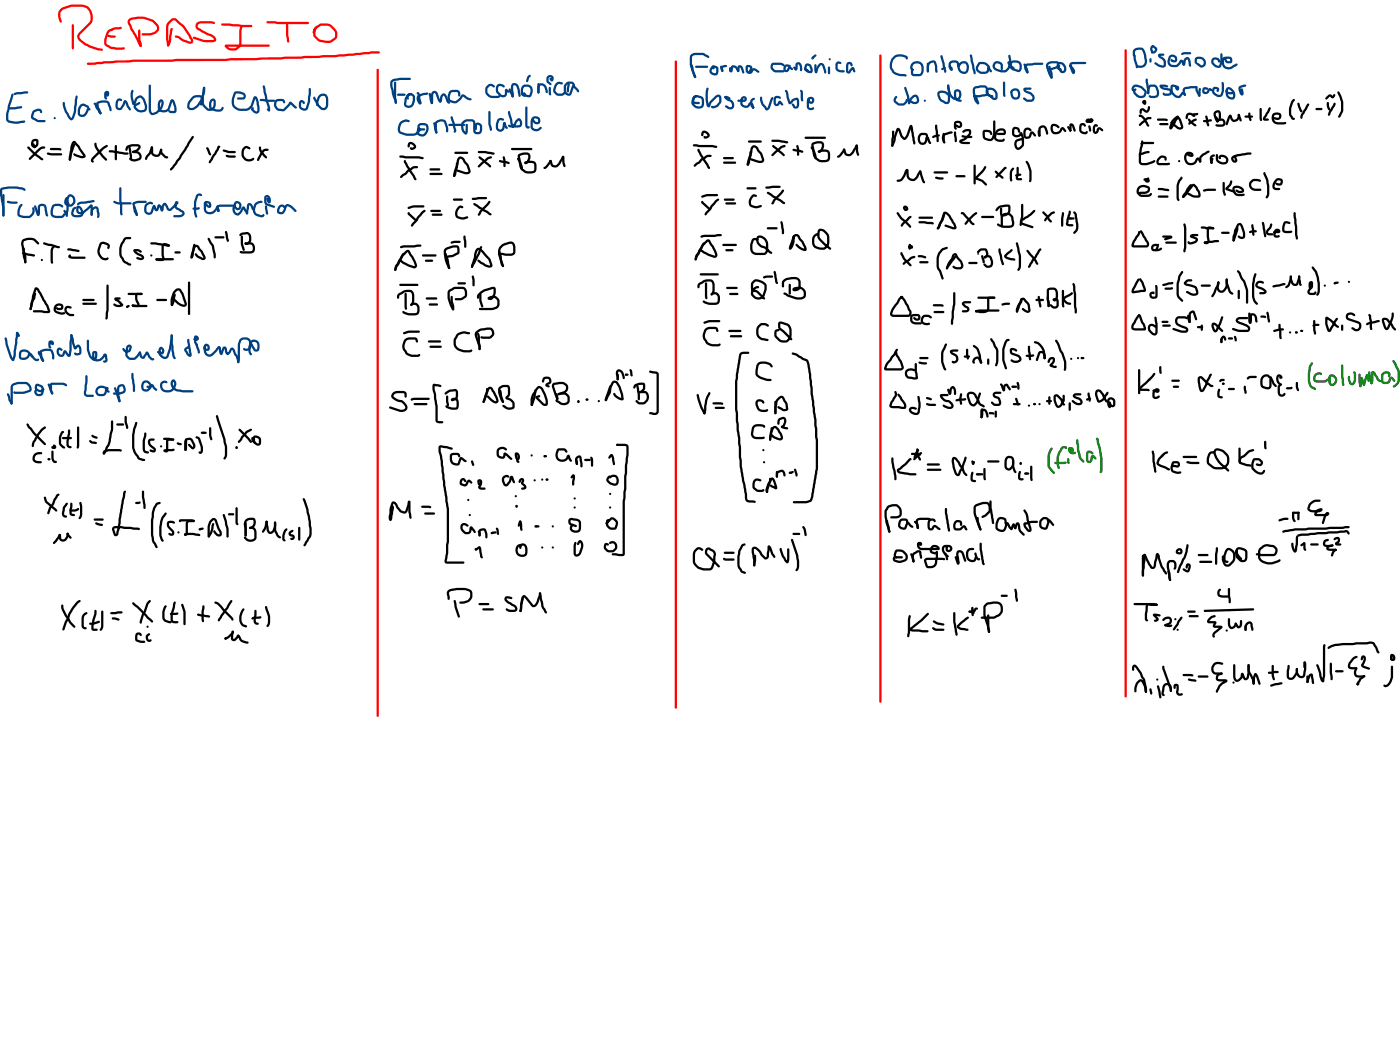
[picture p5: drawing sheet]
<svg xmlns="http://www.w3.org/2000/svg" width="346mm" height="259mm" viewBox="0 0 346 259" stroke-linecap="round" stroke-linejoin="round" font-family="sans-serif">
<g fill="#f00">
<path d="M17.8 6h.4l.1 .2v5.7l-.3 .3-.3-.3z"/>
<path d="M15 2.1a7.7 7.7 0 0 1 6.8-.4 3.2 3.2 0 0 1 .4 4.5l-2.4 2.3-.1 .8 1.4 1.3 1.2 .6 2.1 .7a.65 .65 0 0 1 1 .6l-1.3-.1-2-.6a6.7 6.7 0 0 1-3-2.4v-.7a4.1 4.1 0 0 1 1.7-1.9l1.4-1.5a3.2 3.2 0 0 0-.1-2.2l-.8-1.1a7.7 7.7 0 0 0-5.9 .5l-.5 .8v.9l.4 1.1-.3 .3-.3-.2-.4-1.5 .1-.9z"/>
<path d="M26.7 7.5l1-.4 .3 .3-1 .5-.7 1.8v1l.4 .4a2.93 2.93 0 0 0 2.1 .6l1.8-.1 .2 .3-.5 .4h-1.5a4.3 4.3 0 0 1-3-1.3l-.1-.2a4.8 4.8 0 0 1 .8-3.1z"/>
<path d="M26.5 8.7l1.8 .1 .3 .2-.3 .3a2.47 2.47 0 0 1-1.8-.4z"/>
<path d="M27.4 7.1l1-.4h1.6a.58 .58 0 0 1-.3 .6 .58 .58 0 0 1-.6 0h-.7l-.9 .3-.3-.2z"/>
<path d="M34.2 7.3h.2l.3 .2v2.1l.3 1.5-.3 .5-.2-.3-.4-1.5z"/>
<path d="M34.6 11.1h.3v.4h-.4z"/>
<path d="M31.8 4.7l.5-.3 1.3-.2a6 6 0 0 1 5.4 1.8 1.37 1.37 0 0 1 .1 1.7l-.9 .7a5.3 5.3 0 0 1-3 .4l-.3-.3 .3-.3h1.8l1.1-.4 .6-.6v-.6a3.6 3.6 0 0 0-2.9-1.8l-1.9-.1-1.4 .2-.4 .4 .7 1.9 .9 1.3 1.3 2.8a.35 .35 0 0 1-.4 .3 .35 .35 0 0 1-.3-.4l-2.7-5.4-.1-.5z"/>
<path d="M42.2 6.9l.4 .1 .1 .2-.4 2.8-.4 1.2-.4 .3-.3-.3 .3-.3-.1 .1 .3-1 .3-2.4z"/>
<path d="M42 4.9l.2-.2a1.2 1.2 0 0 1 1.7 .2 13 13 0 0 1 3.6 4.6 .82 .82 0 0 1 0 1.1 .82 .82 0 0 1-1.1 .1l-1.3-.5-1.1-.8a.61 .61 0 0 1-.8-.6l.9 .1 1.4 .9 1.6 .4-.2-.6a10.5 10.5 0 0 0-3.5-4.4l-.8-.1-1 1.2v3.3l.2 1.6-.3 .3-.3-.3-.2-1.5v-3.1l.3-.9z"/>
<path d="M48.5 5.7l.2-.2a7.9 7.9 0 0 1 4.4 0l-.1 .4-.2 .1-.7-.2h-2.5a.66 .66 0 0 0-.8 .6 .66 .66 0 0 0 .7 .7l1.4 .8a4.1 4.1 0 0 1 2.3 1.4 .69 .69 0 0 1 .1 .8 .69 .69 0 0 1-.8 .3 8 8 0 0 1-4.7-.8l-.2-.3 .4-.2a7.6 7.6 0 0 0 4.5 .8l.4-.1-.6-.6-2.9-1.5a1.25 1.25 0 0 1-.9-2z"/>
<path d="M54.7 5.9l1.9-.1 3.1 .3h2.4l.2 .3-.2 .3h-2.4l-3.1-.4h-1.7l-.3-.2z"/>
<path d="M59.5 6.3l.2-.2 .3 .3-.4 1.3-.1 3.6-1.1 1.1-1.2 .1a1.74 1.74 0 0 1-1.7-1.2 1.32 1.32 0 0 1 1.5-.3h9.3l.3 .3-.3 .3h-10.4l.1-.3 .7 .5 1.3 .1 .8-.6 .2-.4a10.1 10.1 0 0 1 .5-4.6z"/>
<path d="M65.9 5.3l10.1 .1 .3 .3-.3 .3h-7.3l-2.6-.2-.3-.3z"/>
<path d="M70.7 5.9l.2-.1 .3 .3 .2 4.3a.58 .58 0 0 1-.6-.2 .58 .58 0 0 1 0-.6l-.2-.9z"/>
<path d="M77.9 6.6l1.2-.8h1.6a3.5 3.5 0 0 1 2.6 2.4v1l-.3 .5a2.65 2.65 0 0 1-2.9 .8l-1.5-.3-1.1-1.1-.2-1.6 .2-.6 .5-.3h.4l-.1 .4-.4 .4v1.3l.9 .9 .5 .3 1.3 .2 1.1-.2 1-.8v-.9l-.1-.5a2.42 2.42 0 0 0-1.9-1.4h-1.4l-.3 .2a1.9 1.9 0 0 0-1.3 1.5l-.3 .2-.2-.3z"/>
<path d="M21.5 15.5l4.3-.4 7-.4 30.4-.4 19.5-.7 9.1-.9h1.8l.2 .3-.2 .2h-1.8l-9.1 1-13.5 .5-12.1 .2-1.4 .2-22.7 .2-7.2 .4-2.6 .3h-1.5l-.2-.1z"/>
</g>
<g fill="#004080">
<path d="M2.9 23.2h.4v.3l-1.2 4.8v1.2l.5 .3a4.8 4.8 0 0 0 2.7 0h.9a.53 .53 0 0 1-.2 .6 .53 .53 0 0 1-.6 0h-.2a4.7 4.7 0 0 1-2.7 0 1.05 1.05 0 0 1-1-1v-1.3l.4-1.8z"/>
<path d="M2.1 26.5l3.3-.2a.58 .58 0 0 1-.2 .6 .58 .58 0 0 1-.7-.1l-2.2 .2-.2-.1z"/>
<path d="M3.4 23l.7-.2 1.9-.2 .7-.1 .3 .3-.3 .3-3.1 .4-.2-.1z"/>
<path d="M8.1 27.3l.7-.3a1.01 1.01 0 0 1 1.6 .6l-.2 .4-.5-.6-1.1 .3-.4 1.2 1.2 .7h1.6l.3 .3-.1 .2h-1.9l-1.5-.7a1.78 1.78 0 0 1 .2-1.9z"/>
<path d="M15.5 25.2h.4l.6 2.2 1.1 1.8a6.6 6.6 0 0 0 .8-3.3l.2-2.1 .3-.2a.86 .86 0 0 1 .1 1.3v1.1a5.9 5.9 0 0 1-1.2 3.7 1.36 1.36 0 0 1-1.3-1.3 4.6 4.6 0 0 1-1-3.2z"/>
<path d="M19.8 25.9l.9-.3 1.1 .5 .2 .3-.3 .2-1.1-.5-.4 .2a2.01 2.01 0 0 0-.4 1.7l.2 .3h.7l.6-1.1a.5 .5 0 0 1 .5-.7 .5 .5 0 0 1 .5 .7l-.2 .1-.3-.2 .2-.1-.7 1.4a1.14 1.14 0 0 1-1.3 .5 1.14 1.14 0 0 1-.8-1.1l.1-1z"/>
<path d="M23.2 25.4a.45 .45 0 0 1 .7 .4l.2 .7 1 1.5a.54 .54 0 0 1-.7 .1 .54 .54 0 0 1-.2-.6l-.6-.9-.3-.8 .2 .1-.3-.1z"/>
<path d="M24.7 27.7l.3 .1v.4h-.4z"/>
<path d="M23.9 25.2l1.3-.4 1.5 .2a4.4 4.4 0 0 1 .8 2.4h-.4l-.7-1.9-1.3-.1-.8 .2 .1 .9 .7 1.4-.3 .3-.3-.2a3.7 3.7 0 0 1-.7-2.7z"/>
<path d="M25.9 22.6a.66 .66 0 0 1 1.1 .4 .66 .66 0 0 1-.7 .8l-.4-.6 .3-.3 .4 .5h-.2v-.4l-.1 .9 .2 .4a.41 .41 0 0 1-.5 .2 .41 .41 0 0 1-.3-.5v-1z"/>
<path d="M29 24.5l.6-.2 .6 .4-.3 .3-.5-.1-.2 .3-.1 1.1 .2 .3h.4l.8-1.6a.55 .55 0 0 1 .6-.2 .55 .55 0 0 1 .4 .5l.8 1.6v.3l-.5-.1-.4-.6-.6-1.2 .2-.1-.8 1.6a.96 .96 0 0 1-1 .4 .96 .96 0 0 1-.7-.9l.1-1.1z"/>
<path d="M32.5 22.2l.4 .1 .1 .2-.2 1.4 .4 1.7-.3-.2 .6-1.2a1.29 1.29 0 0 1 1.4-.6 1.29 1.29 0 0 1 1 1.1 2.66 2.66 0 0 1 .2 2.6 1.99 1.99 0 0 1-2.4 .1l-.6-.7a1.08 1.08 0 0 1 1-1.4l.5-.1a1.1 1.1 0 0 1-.9 1l-.1 .2 .7 .7h1.2a.7 .7 0 0 0 .2-1l-.4-1.4-.5-.5a.64 .64 0 0 0-.9 .3l-.5 1.1a.42 .42 0 0 1-.4 .4 .42 .42 0 0 1-.4-.4l-.4-1.7 .1-1z"/>
<path d="M36.8 21l.2-.1 .3 .3v6.2a.36 .36 0 0 0 .1 .4 .36 .36 0 0 0 .4 .1l.8-.3 .9-1 .3-.9v-.6l-.3 .5v.9a.75 .75 0 0 0 .4 .7 .75 .75 0 0 0 .8 0l.7-.4 .7-2a.55 .55 0 0 1 .6-.3 .55 .55 0 0 1 .4 .5l.5 1.5v1.1l-.5 .3h-1.2a.36 .36 0 0 1-.3-.3 .36 .36 0 0 1 .2-.4l.4 .2h.9l-.1-.9-.5-1.5h.1l-.5 1.3a1.71 1.71 0 0 1-1.3 1.4 1.71 1.71 0 0 1-1.8-.7 2.26 2.26 0 0 1 .6-2.5 .96 .96 0 0 1 .9 .6 .96 .96 0 0 1-.2 1.1 3.1 3.1 0 0 1-2.8 2.2l-.5-.4-.3-.7z"/>
<path d="M47.4 23.9a2.43 2.43 0 0 1 2.2-.3l.5 .3 .2 .4v1l-.4 .7-.2 .1-.3-.3 .3-.7v-.8l-.5-.3-.9 .1-.5 .2-.8 1.1-.2 .9 .3 .3a1.98 1.98 0 0 0 1.8-1 7.8 7.8 0 0 0 1.2-3.8l.3-.4 .3 .2a7.6 7.6 0 0 1-1.8 4.8 1.67 1.67 0 0 1-2.6 .4 2.01 2.01 0 0 1 .3-1.9z"/>
<path d="M50.3 21.5h.3l-.1 .5-.3-.1z"/>
<path d="M50.1 21.6l.3-.2 .3 .3-.4 2.2a2.42 2.42 0 0 0 1.1 2.9h.1a.97 .97 0 0 0 1.2-1l-.1-.9-.4 .4v1.1l.3 .3 .8 .3h1.1l.6-.6a.68 .68 0 0 1-.3 1.1l-1.4 .1-1.2-.5-.4-.5-.1-1.1a.89 .89 0 0 1 .5-1 .89 .89 0 0 1 1.1 .3l.1 1a1.47 1.47 0 0 1-.9 1.5 1.47 1.47 0 0 1-1.6-.4 2.85 2.85 0 0 1-1-3.1z"/>
<path d="M57.9 22.7a2.35 2.35 0 0 1 2.8 .8 .85 .85 0 0 1-.6 1.1l-1.5-.1v-.4l1.5-.1v-.4l-.1-.2-.7-.2-1-.1-.5 1.4v.8a1.69 1.69 0 0 0 1.9 1.5h.8a1.64 1.64 0 0 0 1.6-1.4l.5-1.3a.55 .55 0 0 1 .6-.3 .55 .55 0 0 1 .4 .5l.3 .9 .2 2.1a.84 .84 0 0 1-.6 .8 .84 .84 0 0 1-.9-.3l-.6-.8a.39 .39 0 0 1 .3-.4 .39 .39 0 0 1 .4 .1l-.2 .3 .9 .5 .1-1-.5-2.2h.1l-.2 .5a2.86 2.86 0 0 1-2.1 2.6 3.4 3.4 0 0 1-2.9-.7 2.41 2.41 0 0 1-.6-2.6z"/>
<path d="M64.9 21.1h.2l.3 .2 1 4.2a2.56 2.56 0 0 1 .2 1.9h-.4v-.2l-.1-.7-1-3.8z"/>
<path d="M66.2 27h.4v.4h-.4z"/>
<path d="M66 26.8l.2-.1 .4 .3v.4a.48 .48 0 0 1-.5 0 .48 .48 0 0 1-.1-.6z"/>
<path d="M64.2 24.5l3.4 .1 .3 .3-.3 .3h-1.8l-1.4-.2-.3-.3z"/>
<path d="M68 24.7l.6-.3h1.2l.4 .2 .2 .7-.2 .2-.5-.5h-.8a.83 .83 0 0 0-.8 .6 .83 .83 0 0 0 .4 .9l.3 .3 1.1 .2 1.4-1.5a.43 .43 0 0 1 .3-.4 .43 .43 0 0 1 .4 .1l1.2 1.1v.5h-.3l-.4-.3-.9-.9h.2l-.3 .6-1.3 1.2h-1.3a1.67 1.67 0 0 1-.9-2.7z"/>
<path d="M76.3 21.8h.4l.1 .2v1.2l-.2 1.9-.5 1.6a1.23 1.23 0 0 1-1.3 .6 1.23 1.23 0 0 1-1-1v-.8a.73 .73 0 0 1 .8-.8 .73 .73 0 0 1 .6 .9h-.4l-.1-.2-.2-.1-.1 .1v1l.8 .4 .3-.2 .5-1.4z"/>
<path d="M77.4 23.9h.4l.8 1.8 1.2 .9a.7 .7 0 0 0 .7-.9v-1.3a.64 .64 0 0 0-.6-.7h-.5l-.4 .4-.3 1-.1 .8-.2 .3-.3-.3v-.7l.3-1.1a1.37 1.37 0 0 1 1.6-1 1.37 1.37 0 0 1 1.1 1.6v.5a1.75 1.75 0 0 1-.8 1.9l-.6 .1a2.84 2.84 0 0 1-1.8-1.8l-.5-1z"/>
</g>
<circle cx="13.5" cy="29.2" r=".28" fill="#004080"/>
<g fill="#000">
<path d="M6.8 36.2h.4l1.6 1.6 1.9 1.5a.7 .7 0 0 1-1.2-.3l-1.1-.8-1.6-1.6zM8 34.5a.87 .87 0 0 1 .9-.2 .87 .87 0 0 1 .6 .7v.3a.78 .78 0 0 1-.5 1.1 .78 .78 0 0 1-1-.7l.3-.3 .5 .5 .1-1.1-.5 .1-.2 .6 .1 .3 .6 .5a.68 .68 0 0 1-1.2-.3 1.54 1.54 0 0 1 .3-1.5zM8.6 37.6l.3-.3a1.97 1.97 0 0 1 2.2-1.1v.4l-.9 .3-2.6 2.5h-.4v-.4zM11.6 37.7l3.5 .1 .3 .3-.3 .3h-2.4l-1.1-.3zM12.4 36.6l2.1-.1a.39 .39 0 0 1 .5 .1 .39 .39 0 0 1-.1 .6l-2.3-.1-.3-.3zM18 34.9l.1-.1a.86 .86 0 0 1 1 .7l1.9 2.7a.74 .74 0 0 1-.2 .8 .74 .74 0 0 1-.9 0l-1.2-.4a.45 .45 0 0 1-.5-.2 .45 .45 0 0 1 .2-.6l1.7 .7 .6-.1-.1 .2-1.4-2.3-.9-1-.4 1.1-.4 3-.3 .3a.9 .9 0 0 1-.2-1.2l.4-2.4zM18.1 35.6l.3-.2 .2 .4-.8 2.4-.1 .7a.57 .57 0 0 1-.7 .7l.2-1.5zM23.4 35.3h.4l.3 1.2 2.3 2.7v.4h-.4l-1.2-1.3a3.4 3.4 0 0 1-1.4-3zM24.7 36.9l1.6-1.1 .3 .3-.1 .2a12.2 12.2 0 0 0-3.4 3.2l.1 .4a.49 .49 0 0 1-.8 0 .49 .49 0 0 1 .2-.8zM26.9 37.2l.9-.1 3.7 .5 .3 .3-.3 .3h-.7l-3.7-.6-.3-.2zM28.4 35.9l.2-.1 .3 .3v3.2l-.3 .3-.3-.3zM31.3 36.1l1.1-.5h1.4a.8 .8 0 0 1 .9 .5 .8 .8 0 0 1-.4 1l-.7 .4-.9 .2v-.4l1-.4 .5-.6-1.5-.1-1 .3-.2 .6-.3 .2-.3-.3z"/>
<path d="M31.8 36.2h.3l.3 .8 .2 2.1-.3 .3-.2-.3zM32.7 37.3h1a1.25 1.25 0 0 1 1.2 .9 1.25 1.25 0 0 1-.5 1.4l-.9 .3-.8-.1a.75 .75 0 0 1-.8-.8l1.4 .3 1.1-.4v-.4l-.3-.4-1.3-.3zM37.3 36.2h.4v.4a3.7 3.7 0 0 1-1.2 2.3l-.3 .6-.3-.1v-.6l.4-.6a2.96 2.96 0 0 0 .9-1.8zM37.3 36.2h.2l.3 .2v1.3l.3 .4h.9l.5-1.2 .3-.2 .3 .3-.3 .7a1.31 1.31 0 0 1-1.2 1.1 1.31 1.31 0 0 1-1.3-1.1zM39.6 36.8h.4l.1 .9 1 .9a.31 .31 0 0 1 .3 .2 .31 .31 0 0 1-.1 .3l-.7-.1-.9-1-.2-.6zM47.4 33.7l.4-.1v.4l-3.1 5.2-1.8 2.4-.5 .4h-.4v-.4l2.1-2.7zM51 36.4a.71 .71 0 0 1 .8 .8l.4 .9-.3 .3-.4-.4-.6-1.4zM53.8 36.1l.3-.1 .3 .2-.3 .3h.1l-.2 .6-2.2 3.2a.68 .68 0 0 1 .2-1.1zM55.1 37l1.5 .3h1.4l.2 .3-.2 .2h-1.6l-1.2-.4-.2-.2zM55.8 38.3l2.2 .1 .2 .3-.2 .2h-1.4l-.8-.3zM60.1 36.4l.8-.4 .8 .4 .2 .2-.3 .3-.8-.3a1.18 1.18 0 0 0-.6 1.3v.5a1.39 1.39 0 0 0 2.3 .5 .51 .51 0 0 1 .1 .7 .51 .51 0 0 1-.6 .2 2.05 2.05 0 0 1-2.2-1 2.05 2.05 0 0 1 .3-2.4zM64 36.2h.4l.2 .9 1.3 1.6v.4h-.4l-1.3-1.5-.3-.7z"/>
<path d="M64.7 37.2l.8-.5h.6l.2 .3-.2 .3-.8 .1-1.1 1.7a.53 .53 0 0 1-.7 .6l.2-.8z"/>
<circle cx="32.9" cy="37.5" r=".28"/>
<circle cx="37.5" cy="36.4" r=".28"/>
</g>
<g fill="#004080">
<path d="M.6 48l.2-.1 .3 .3v5l-.3 .3-.2-.3z"/>
<path d="M.2 46.5l2-.5h1.8l1.6 .3a.7 .7 0 0 1 .7 .8l-2.3-.5h-1.9l-1.5 .3v1.3l.5 3.1v1.9l-.3 .3-.2-.3-.1-2-.5-2.9v-1.4z"/>
<path d="M1.8 49.7l1.6 .1a.74 .74 0 0 1 1 .2 .74 .74 0 0 1-1 .3l-1.5-.2-.2-.2z"/>
<path d="M5.1 50.4l.2-.1 .3 .3a3 3 0 0 0-.7 2.4l.9 .3 1.5-.1 .6-.7 .1-1.3a.57 .57 0 0 1 .6 .3 .57 .57 0 0 1 0 .6l-.3 .9-.7 .7a4.3 4.3 0 0 1-3.1-.3 2.69 2.69 0 0 1 .6-3z"/>
<path d="M8.5 50.8l.2-.1 .2 .2 .7 2h-.3v-1.5a1.12 1.12 0 0 1 1.2-1.1 1.12 1.12 0 0 1 1 1.2l.4 1.7a.41 .41 0 0 1-.5 .1 .41 .41 0 0 1-.2-.4l-.3-1.8-.7-.2-.3 .2-.1 1.9a.37 .37 0 0 1-.3 .4 .37 .37 0 0 1-.4-.3l-.7-2z"/>
<path d="M13 50.6l.3-.2a1.95 1.95 0 0 1 2.4 .6l-.3 .2-.8-.3-1.2 .1-.3 .9-.1 .9 .6 .4 1.5 .1 .7-.7a.68 .68 0 0 1-.3 1.2l-1.6 .1a1.44 1.44 0 0 1-1.4-2.2z"/>
<path d="M15.7 51.9l.5 .1 .5 1-.1 .2-.5-.1-.4-.9z"/>
<path d="M16.7 50h.4v.2l-.3 3.1-.3 .3-.3-.3v-.7l.2-1.9z"/>
<path d="M16.3 48.7l.2-.1 .3 .3-.4 .8 .2 .6 .8 .2 .5-.4a.98 .98 0 0 0-.6-1.6l-.3 .8 .1 1.1a.41 .41 0 0 1-.4 .1 .41 .41 0 0 1-.3-.4v-.8a1.02 1.02 0 0 1 .3-1.1 1.02 1.02 0 0 1 1.2-.1 1.52 1.52 0 0 1 .4 2.5 1.52 1.52 0 0 1-2.4-.4v-.8z"/>
<path d="M18.1 51.3l.4-.2 .3 .2-.4 .5-.2 1.1 1.2 .2 .5-.1 .2-.4-.3-.9-.5-.4h.1v.9l.5 .2 .5-.2 1.2-.9a1.17 1.17 0 0 1 1.1-.8l.2 .5-.1 2.2-.2 .1-.2-.3-.1-2.1 .4 .1-1.8 1.6a1.18 1.18 0 0 1-1.2 .4 1.18 1.18 0 0 1-.9-.9 1.02 1.02 0 0 1 .4-1.3l.9 .4 .4 1a1.05 1.05 0 0 1-.1 1.1 1.05 1.05 0 0 1-1 .4h-.4a1.1 1.1 0 0 1-1.1-.3 1.1 1.1 0 0 1-.3-1.1z"/>
<path d="M22.9 51.3a.85 .85 0 0 1 .9-.3 .85 .85 0 0 1 .6 .8v.4a1.54 1.54 0 0 1-.2 1.7l-.3-.3 .1-.8-.3-1.3-.7 .5-.2 1.2h-.4v-1.2z"/>
<path d="M19.1 50.2a2.79 2.79 0 0 1 2.1-.5l1-.1a.77 .77 0 0 1 1.2 .1l-.3 .2-3 .4-.8 .4-.3-.3z"/>
<path d="M29.5 46.3l.2-.1 .3 .3v3.2l.3 3.2-.1 .2h-.4a3.4 3.4 0 0 1-.2-2.3l-.2-1.1z"/>
<path d="M28 49.7l.3-.1 1 .3h2.9l.3 .3-.3 .3h-3l-1.1-.4z"/>
<path d="M32.9 51l.2-.1 .2 .2 .3 1 .5 .9a.4 .4 0 0 1-.5 .2 .4 .4 0 0 1-.3-.4l-.3-.6z"/>
<path d="M33.5 52.9l.5-.1v.4h-.4z"/>
<path d="M32.9 50l1.3-.4h1.8l.2 .3-.2 .2h-1.8l-1 .3 .8 2.6-.2 .3-.3-.2-.8-2.6z"/>
<path d="M36 50.3a1.17 1.17 0 0 1 1.8-.1l-.2 .3-.4-.1-.5 .1a.9 .9 0 0 0-.5 1l.1 .8 .7 .2 .7-1.7a.38 .38 0 0 1 .5-.2 .38 .38 0 0 1 .2 .4l.3 .7 .2-1.1 .6-.1 .4 .4 .3 .9h-.4l.1-.8a.77 .77 0 0 1 .7-.9 .77 .77 0 0 1 .8 .7l.3 .7 .3 .1 1.5-1.6 .1 .2h.1v.9l.8 .5a1.31 1.31 0 0 1 1.1 1.2l-.2 .4-.6 .4h-1.9l-.1-.2 .2-.3h1.4l.6-.3-.1-.3-.6-.3a1.81 1.81 0 0 1-1.2-1.2l.1-1a.43 .43 0 0 1 .6-.3 .43 .43 0 0 1 .1 .7l-1.6 1.6a1.04 1.04 0 0 1-1.4-1l-.3-.4-.2 1.3a.37 .37 0 0 1-.4 .3 .37 .37 0 0 1-.3-.2l-.5-1 .2-.1-.2 .8a.55 .55 0 0 1-.5 .5 .55 .55 0 0 1-.6-.4l-.2-.7h.3l-.5 1.3a1.13 1.13 0 0 1-1.2 .6 1.13 1.13 0 0 1-.9-.9v-1.1z"/>
<path d="M48.6 48l.6-.2a.58 .58 0 0 1 .7 .6h-.9l-.5 1.3v2.7l.2 1.1v.2h-.4a5 5 0 0 1-.4-3.2l.1-1z"/>
<path d="M47.6 51.3l1.7-.1a.48 .48 0 0 1-.6 .6l-1.1-.1z"/>
<path d="M50.5 49.8a.99 .99 0 0 1 1.4 .1 .99 .99 0 0 1-.2 1.5l-.6-.3-.7-.7v-.4h.4l.9 .8-.1 .1v-.5l-.6-.2-.1 .1v1.4l.4 .6a1.45 1.45 0 0 0 1.8-.7 .62 .62 0 0 1 .7-.5 .62 .62 0 0 1 .4 .9l-.1 .3h-.4l-.2-.8h.3a1.83 1.83 0 0 1-1.6 1.4 1.83 1.83 0 0 1-1.8-.9l-.1-1.7z"/>
<path d="M53.8 51.9h.3v.4h-.4z"/>
<path d="M53.5 50.8l.9-.3h3l.3 .3-.3 .3-3.5 .1v-.2l.3 1.1-.3 .3-.3-.3-.2-1z"/>
<path d="M58 49.8a1.07 1.07 0 0 1 1.6 .8 1.07 1.07 0 0 1-1.2 1.2l-.8-1 .3-.3 .9 .9 .3-.5-.2-.5a.37 .37 0 0 0-.4-.2 .37 .37 0 0 0-.3 .4l-.2 .5a.9 .9 0 0 0 0 1 .9 .9 0 0 0 .8 .5l1-1.5 .4-.1 .3 .2 .8 1.5a.42 .42 0 0 1-.5 .1 .42 .42 0 0 1-.3-.5l-.5-.9 .2 .1-.3 .6a1.27 1.27 0 0 1-1.5 1.1 1.27 1.27 0 0 1-1-1.6l.3-1.2z"/>
<path d="M61.2 50.3a.83 .83 0 0 1 1.3 .6l.2 .7-.3 .3-.8-1.2-.3 2.1-.5 .1v-1z"/>
<path d="M63 50.1l1-.5a.46 .46 0 0 1 .5 0 .46 .46 0 0 1 .3 .4l-1.3 .5-.4 .7a1.22 1.22 0 0 0 .4 1.6l1.2 .3 .3-.3a.54 .54 0 0 1 .1 .8 .54 .54 0 0 1-.8 0l-1-.3a1.98 1.98 0 0 1-.5-2.8z"/>
<path d="M65.5 50.8l.2-.1 .3 .3 .3 1.7-.3 .3-.4-.4z"/>
<path d="M65.5 48.3a1.11 1.11 0 0 1 1.3 .5 1.11 1.11 0 0 1-.3 1.4l-.5-.4-.2-.7 .3-.3 .2 .2 .3 .7-.3 .1v-.8l-.4-.3v1.4l1.8 .7 .2 .3-.1 .2h-.2l-2.1-.8-.3-.8v-1z"/>
<path d="M68.9 50.8a.81 .81 0 0 1 1-.3 .81 .81 0 0 1 .5 .9h-.2l-.5-.3a.84 .84 0 0 0-.6 1.2h.6l.5-1.2a.87 .87 0 0 1 1.5-.5l1.5 1.3v.4h-.4l-1-.9-.7-.5-.4 .7a1.26 1.26 0 0 1-.8 1.2 1.26 1.26 0 0 1-1.4-.2 1.75 1.75 0 0 1 .4-1.8z"/>
<circle cx="61" cy="52.7" r=".28"/>
</g>
<g fill="#000">
<path d="M10.7 59.9l.3-.1 3.5 1 .3 .2-.1 .2a2.58 2.58 0 0 1-2-.4l-1.9-.4-.2-.3zM30.6 58.8l.6-.3h.9l.3 .3-.3 .3h-1l-.5 .8a2.98 2.98 0 0 0-.6 2.2v.8l.3 .6a3.4 3.4 0 0 0 2 1.6 .44 .44 0 0 1-.2 .5 .44 .44 0 0 1-.5-.1 3 3 0 0 1-1.9-1.9v-.1a4.5 4.5 0 0 1 .3-3.7zM37.2 59.9l1.3-.1 3.2 .6 .2 .2-.1 .3h-.3l-3.1-.5h-1l-.3-.3zM51.3 58.8l.5 .1 1 1.8 .5 2.2v.6l-.3 .3-.3-.3-.4-2.7-1-1.7zM53 58.4l2.2-.1 .2 .3-.2 .3h-2l-.3-.3zM55.6 57.1l.2-.1 .3 .2 .5 2.2-.3 .3-.3-.2-.2-.7zM59.2 57.9l.5-.4 .8-.1a1.21 1.21 0 0 1 1.6 1.4 1.47 1.47 0 0 1-1.2 1.7 .3 .3 0 0 1-.4-.2 .3 .3 0 0 1 .4-.4l.6-.5-.2-1.3-.4-.3-1 .2-.5 .3-.3-.2zM59.5 58.2l.2-.1 .3 .3v1.8l.5 1.5-.3 .3-.3-.2-.4-1.4zM60.5 59.9l1.4-.1a1.46 1.46 0 0 1 1.1 1.3 1.46 1.46 0 0 1-.9 1.5l-2.7-.1a.35 .35 0 0 1 0-.5 .35 .35 0 0 1 .5 .1h1.8a.73 .73 0 0 0 .8-.4 .73 .73 0 0 0-.1-.9l-.4-.4-1.5-.1zM5.5 62.3l2.9 .5 .3 .3-.3 .3-1.6-.3-1.2-.3-.2-.3zM5.5 59.2l1.3-.5 1.3 .1 .7 .3 .9 1-.1 .2h-.4l-.8-.8-.6-.2h-1l-.9 .3-.1 .8 .7 3v1.4l-.3 .2-.2-.2-.1-1.5-.5-1.9a2.42 2.42 0 0 1 .1-2.2zM5.7 61.2l.2-.1 .2 .3 .1 1.7 .2 1a.73 .73 0 0 1-.2 .9l-.2-.2-.4-1.6z"/>
<path d="M8.6 71a.83 .83 0 0 1 1.1 .6l2.2 3.7 .5 1.8-.4 .2h-.9l-2.9-.2v-.4l.2-.1 3.5 .2v.1l-.5-1.3-2.4-4.2-.6 1.8-.4 2.4a.63 .63 0 0 1-.7 .9l.6-3.4zM8.5 72.4h.4v.2l-.2 1-.4 .9-.5 1.9-.3 .2-.2-.4 .4-1.9 .5-.7zM13.1 60.6h.2l.3 .2-.5 1.1v3v.2h-.4a3.2 3.2 0 0 1-.2-2.3l.1-1.3zM13.6 75.3a1.07 1.07 0 0 1 1.4-.4 1.07 1.07 0 0 1 .5 1.4 1.19 1.19 0 0 1-1.7-.2l.3-.3 .5 .2 .5-.1a.37 .37 0 0 0-.2-.4 .37 .37 0 0 0-.4 0h-.2a.83 .83 0 0 0-.5 1.1l1.1 .5h1.1a.57 .57 0 0 1-.2 .6 .57 .57 0 0 1-.6 0l-1.2-.3a1.23 1.23 0 0 1-.4-2.1zM16.7 61.4l.7-.1 2.2 .5a.49 .49 0 0 1-.3 .5 .49 .49 0 0 1-.6-.2l-1.8-.2-.3-.3zM16.2 75.7l.6-.2 .8 .3v.3h-1l-.2 .4 .2 .5 .6 .4 1.1 .2v.4l-.8 .1a1.96 1.96 0 0 1-1.6-1.5zM17 63l.4-.1v.5v-.2l3.5 .2 .3 .2-.3 .3h-2.9l-.9-.2a.47 .47 0 0 1-.1-.7zM20.4 73.9l2.7-.1 .3 .3-.3 .3h-2.5l-.2-.1zM20.4 74.8l3.3-.1 .2 .3-.2 .3h-3.1l-.2-.1zM24.7 59.9l.7-.2 1 .2 .6 .4 .1 .5-.1 .5-.3 .2-.2-.3v-.6l-1.3-.3-.5 1.3a1.71 1.71 0 0 0 1.4 2.1l.5-.2a.41 .41 0 0 1 .1 .5 .41 .41 0 0 1-.5 .3 2.22 2.22 0 0 1-2.1-2.8zM26.4 70.3h.4v.2v6l-.2 1a1.4 1.4 0 0 1-.3 1.4l-.3-.3 .3-2.1zM28.3 73.6l1.4-.1v.4l-1.1 .1 .2-.2 .5 .2 1 1a.42 .42 0 0 1 .1 .4 .42 .42 0 0 1-.4 .3l-1.3 .1a.67 .67 0 0 1-.7-.8l.2-.1 .9 .4 .8-.1v.2l-.8-.8-.7-.4-.2-.3z"/>
<path d="M31.6 72.4l3.4-.1 .2 .3-.2 .3h-3.2l-.2-.1zM32.6 75.2l3.6 .1 .2 .3-.2 .2h-2.6l-1-.2zM33 61.6l1-.1 .6 .2 .4 .5-.2 .2-.7-.3h-.8l.2-.3 .5 .6 1 .4a.75 .75 0 0 1 .6 1 .75 .75 0 0 1-1.2 .4l-.6-.2-.2-.3 .3-.2 1.1 .1-.6-.4a1.65 1.65 0 0 1-1.4-1.6zM33.6 72.4l.2-.1a1.42 1.42 0 0 1 1.4 .3l-.2 .3h-1.1l.2 1.3a.91 .91 0 0 1-.2 1.6h-1l-.4-.4 .3-.2 .3 .2-.1-.1h.9v-.2a3.2 3.2 0 0 1-.5-2.3zM38.5 63.8l4.2-.1 .3 .3-.3 .3h-4l-.3-.3zM38.7 73.9l2.3-.1 .3 .3-.3 .3h-2.1l-.3-.3zM40.2 60.2a1.37 1.37 0 0 1 1.7 .4l-.2 .3-.8-.3-.4 .1-.1 2.2 .2 1.2a1.6 1.6 0 0 1-2.2 0l.3-.3 1.4 .1-.2-1v-1.8zM43.1 71.6l.2-.1a.99 .99 0 0 1 1.5 .1l.5 .9 .8 2.4a.72 .72 0 0 1-.9 .9 4.5 4.5 0 0 1-2.2-1.5l-.4-.3a.5 .5 0 0 1 .4-.3 .5 .5 0 0 1 .5 .3l1.2 1 .9 .1-.8-2.5-.6-.8-.5 .1a4 4 0 0 0-1 2.5v1.1a.42 .42 0 0 1-.5-.1 .42 .42 0 0 1-.1-.5 5 5 0 0 1 1-3.3zM43.1 62.1h1.3l.2 .2-.2 .3h-1.1l-.2-.1zM43 72.6h.3l.1 .2-.2 1.4-.4 1.1-.3 .3-.3-.3 .2-.3-.1 .1zM46.5 69.6l.2-.1 .3 .3v7.7l-.3 .3-.3-.3zM48 60.7a.8 .8 0 0 1 1.2 .3l.6 .7a3.2 3.2 0 0 1 .9 2.3l-.3 .2a2.35 2.35 0 0 1-2-.9l-.3-.5 .3-.3 .7 .7 1.2 .4-.8-1.3-1-1.3-.3 .4-.6 2.1-.1-.1 .1 .2-.3 .2a.74 .74 0 0 1-.1-1.1z"/>
<path d="M47.8 60.3h.4l.1 .2-.5 2.7-.2 .5-.3 .1-.3-.2 .3-.3h-.2z"/>
<circle cx="38.7" cy="64.1" r=".28"/>
<circle cx="41.7" cy="60.6" r=".28"/>
<circle cx="60.7" cy="60.1" r=".28"/>
</g>
<g fill="#000">
<path d="M31.3 75.5l.5-.2 .3 .3-.7 .4-.3-.2z" fill-rule="evenodd"/>
<circle cx="10.3" cy="64.2" r=".28"/>
<circle cx="31.4" cy="75.8" r=".28"/>
<circle cx="37.4" cy="63.1" r=".28"/>
</g>
<g fill="#004080">
<path d="M1.2 83.4l.2-.1 .3 .2 .2 1.6 1 2.9 .5 .7h-.4l.3-.9 .6-5.6 .3-.2h.2l-.1 2.9-.4 3-.3 .9a.45 .45 0 0 1-.5 .4 .45 .45 0 0 1-.4-.5l-1.3-3.6z"/>
<path d="M4 82a.74 .74 0 0 1 .9 .8v.1a.38 .38 0 0 1-.4 .2 .38 .38 0 0 1-.3-.4l-.2-.5z"/>
<path d="M5 86.6a1.98 1.98 0 0 1 2.8 .8l.4 .5-.1 .4-.4-.1-.3-.5a1.54 1.54 0 0 0-1.9-.8l-.3 .5 .1 .9a1.3 1.3 0 0 0 1.8-1h.6l1.1 1.2 .3 .1 .3-.1a.39 .39 0 0 1 .1 .5 .39 .39 0 0 1-.5 .2l-.7-.3-.9-1.1a1.58 1.58 0 0 1-2.7 .5v-1.1z"/>
<path d="M9.4 86.7h.4l1.1 2.3-.1 .2-.3 .1-.3-.2-.4-1a1.31 1.31 0 0 1-.4-1.4z"/>
<path d="M9.9 86.5l1.3-.4 1.6 .2 .5 1.1v1.3h-.4l-.4-1.9-1.4-.1-.8 .2 .6 2.1-.1 .3-.4-.1-.5-1.3-.1-1z"/>
<path d="M12.1 84.2a.7 .7 0 0 1 1 0 .7 .7 0 0 1 0 1l-.7-.3v-.4l.2-.1 .5 .3-.3 .1-.3-.2 .2 1.2a.41 .41 0 0 1-.5 .1 .41 .41 0 0 1-.3-.4z"/>
<path d="M17.4 82.7l.2-.2 .3 .3-.4 4.8a.52 .52 0 0 1-.4 .5 .52 .52 0 0 1-.6-.3l-.6-.8h.3l-.2 .5a1.1 1.1 0 0 1-1.4 .5 1.1 1.1 0 0 1-.6-1.4 .69 .69 0 0 1 1-.7l.5 .5-.3 .3-.6-.3v.8l.3 .3 .4 .1 .3-.7a.47 .47 0 0 1 .4-.4 .47 .47 0 0 1 .5 .3l.6 .8h-.2z"/>
<path d="M17.4 82.6l.5 .1 .3 .9 .5 2.2h-.2l.2-.3a.75 .75 0 0 1 .9-.4 .75 .75 0 0 1 .5 .9v1a1.05 1.05 0 0 1-.8 .8 1.05 1.05 0 0 1-1-.5l.2-.3 .5 .2 .6-.1v-.8l-.3-.7-.4 .5a.39 .39 0 0 1-.4 .2 .39 .39 0 0 1-.3-.3l-.4-1.2z"/>
<path d="M21.5 83.9h.2l.3 .2v2.2l.5 1.5 .5 .6h.3l.2-1.2h-.2v.9a.72 .72 0 0 0 .4 .7 .72 .72 0 0 0 .8-.2l.8-.6a.62 .62 0 0 1 .3-.6 .62 .62 0 0 1 .7 .1l.2 .7a.78 .78 0 0 1 0 1.1 .78 .78 0 0 1-1 .1v-.3l.5-.2-.1-1.1h.1l-.8 1.1a1.38 1.38 0 0 1-1.6 .4 1.38 1.38 0 0 1-.9-1.3v-.7a.66 .66 0 0 1 .6-.6 .66 .66 0 0 1 .7 .5v.4a1 1 0 0 1-.2 1.1 1 1 0 0 1-1.1 .2l-.7-.8-.5-1.5z"/>
<path d="M30.3 86h.4l.4 .5h.6l.3-.8-.3 .2-.2 1.7 .6 .7h1.1l1.2-1.5 .3 .1v.4a2.26 2.26 0 0 1-1.7 1.6l-1.2-.1-.7-.7-.2-1.1 .2-1.2a.71 .71 0 0 1 .8-.7 .71 .71 0 0 1 .6 .9 1.15 1.15 0 0 1-.8 1 1.15 1.15 0 0 1-1.2-.3l-.3-.5z"/>
<path d="M34.3 86.9a.38 .38 0 0 1 .4 0 .38 .38 0 0 1 .2 .3l.4 .9 .5-.8a.52 .52 0 0 1 .6-.5 .52 .52 0 0 1 .4 .6l.8 1 .4 .1a.47 .47 0 0 1-.3 .5 .47 .47 0 0 1-.5-.2l-.6-.6-.4-.9h.2v.1a1.59 1.59 0 0 1-1.2 1.2l-.6-.4z"/>
<path d="M42.2 82.6h.4l.1 1.1-.4 2.5-.6 1.8a1.19 1.19 0 0 1-1.1 .7 1.19 1.19 0 0 1-1.1-.7l-.3-.6-.1-.9a.73 .73 0 0 1 .7-.9 .73 .73 0 0 1 .8 .9 .7 .7 0 0 1-.2 .8 .7 .7 0 0 1-.8 .1l-.6-.2-.2-.3 .2-.2 1.1 .3h-.2l.1-.5-.2-.3v1.2l.7 .7 .6-.2 .6-1.8z"/>
<path d="M42.2 82.6h.2l.3 .2v1.9l.4 3.2a.51 .51 0 0 1 0 .8l-.5-.6-.3-1.5-.2-1.9z"/>
<path d="M46.3 83.8l.2-.1 .3 .3 .4 2.8a.8 .8 0 0 1-.4 1.3l-.6-.4-.5-.8a.67 .67 0 0 1 .1-1.1l.6-.3h.3l-.1 .5-.6 .4 .6 .9 .4 .3-.2 .1-.6-3.2z"/>
<path d="M48.3 84.9l.2-.1 .3 .2 .4 1.2a.75 .75 0 0 1-.1 1.1l-.3-.3-.5-1.9z"/>
<path d="M48 82.9a.7 .7 0 0 1 1.1 .6 .7 .7 0 0 1-1 .6l-.4-.3 .1-.2h.8l-.3-.2 .2-.1v1.3a.51 .51 0 0 1 0 .8l-.4-.4-.2-.6z"/>
<path d="M50.6 85a.87 .87 0 0 1 1.2 .5 .87 .87 0 0 1-.7 1.2l-.6-.2-.3-.3 .1-.8 .3-.2 .3 .2-.1 .6 .4 .1v-.4l-.3-.3v1.2a.82 .82 0 0 0 .4 .8 .82 .82 0 0 0 1-.1l1.4-1.7a.55 .55 0 0 1 .7 0 .55 .55 0 0 1 .2 .7l.2 .9h-.3l.5-1.3a.64 .64 0 0 1 .8-.3 .64 .64 0 0 1 .3 .9l.2 .7h-.2l.8-1.2a.68 .68 0 0 1 .7-.1 .68 .68 0 0 1 .4 .7l.2 .5a3.7 3.7 0 0 1 .9 2.2l-.1 .3a.49 .49 0 0 1-.5-.2 .49 .49 0 0 1 0-.5l-1.2-2.5-.4 .8a.75 .75 0 0 1-1 .3 .75 .75 0 0 1-.4-1l-.1-.4-.4 1.3a.49 .49 0 0 1-.6 .2 .49 .49 0 0 1-.3-.6l-.1-1.1 .2 .1-1.5 1.7a1.39 1.39 0 0 1-1.6 .2 1.39 1.39 0 0 1-.8-1.4z"/>
<path d="M58.6 89.2h.4v.4h-.3z"/>
<path d="M59.3 83.7l.6-.4h.9a1.33 1.33 0 0 1 1.2 1.3l.1 .8a1.14 1.14 0 0 1-.8 1.2 1.14 1.14 0 0 1-1.3-.4l.3-.3 .4 .2a.6 .6 0 0 0 .8-.7l-.1-1-.3-.4-1-.1-.5 .3-.3 1-.1 3.9a.37 .37 0 0 1-.2 .5 .37 .37 0 0 1-.5-.2l.2-.2-.1 .1 .1-4.3z"/>
<path d="M61.9 84.1a1.35 1.35 0 0 1 2.2 1.1v.3a.91 .91 0 0 1-.3 1.2 .91 .91 0 0 1-1.2-.2l-.6-1v-.6l.3-.1 .9 1.5a.35 .35 0 0 0 .4-.2 .35 .35 0 0 0-.1-.4v-.6l-.2-.5-.5-.2-.4 .1-.5 1.3 .3 1.9a.96 .96 0 0 1-.9-1.2l.1-1.1z"/>
<path d="M1.8 97.2l.4 .1 .4 1.4 .5 .9a.39 .39 0 0 1-.4 .2 .39 .39 0 0 1-.3-.5l-.3-.4z"/>
<path d="M2.9 94.9l1.4-.6h1.9a1.6 1.6 0 0 1 1.3 2.4l-.1 .1a6.3 6.3 0 0 1-3.7 .5l-.4-.4 .2-.3 .4 .1a5.7 5.7 0 0 0 3.3-.5l-.1-.7-.7-.6h-1.9l-1.2 .4-.1 .3v3.9l-.3 .4-.3-.3v-4.1z"/>
<path d="M8.8 94.9l.3-.2 .6 .2a1.44 1.44 0 0 1 1.1 2.1 1.13 1.13 0 0 1-1.5 .8 1.13 1.13 0 0 1-.7-1.5l.4-.3 .2 .1 .1 .2-.3 .5a.68 .68 0 0 0 1.1 .4l.1-1.4-1-.5a.64 .64 0 0 0 0 .7 .64 .64 0 0 0 .7 .3l.8-.4a.49 .49 0 0 1 .2 .5 .49 .49 0 0 1-.4 .3 1.28 1.28 0 0 1-1.6-.2 1.28 1.28 0 0 1-.1-1.6z"/>
<path d="M11.8 94.8h.5l.9 2.3-.1 .2-.3 .1-.3-.3-.8-2.1z"/>
<path d="M12.4 94.7l.5-.2h2.8a.75 .75 0 0 1 .8 .8l-.2 .1-1-.4h-2.4v1.2l.3 .9-.3 .3-.2-.1-.4-.9z"/>
<path d="M21.1 92.7h.4l.1 .2-.3 4.3 .3 .3h1.3l.3 .2-.3 .3h-1.3a.98 .98 0 0 1-.9-1.4z"/>
<path d="M23.9 95.7a1.69 1.69 0 0 1 2.1-.3l.6 .2 .2 .3-.2 .3-.8-.2a1.09 1.09 0 0 0-1.7 .4l.3 .8 1 .1a1.12 1.12 0 0 0 .6-1.4 .51 .51 0 0 1 .6-.1 .51 .51 0 0 1 .2 .6l.3 .3a.58 .58 0 0 1-.7 .1 .58 .58 0 0 1-.3-.6h.4a1.41 1.41 0 0 1-1.2 1.6h-.7a1.24 1.24 0 0 1-1-.8 1.24 1.24 0 0 1 .3-1.3z"/>
<path d="M28.2 95.7l.2-.1 .3 .2 1.1 3.2-.3 .3-.3-.2-1-3.1z"/>
<path d="M29.4 98.8h.3l-.1 .5-.3-.1z"/>
<path d="M29.2 95.2a.99 .99 0 0 1 1-.3 .99 .99 0 0 1 .7 .7l.2 .4a.98 .98 0 0 1-.6 1.2l-1.1 .3h-1.3l-.2-.3 .2-.3h1.4l.9-.3 .1-.5-.2-.6-.2-.1a.58 .58 0 0 0-.7 .8l.1 1.2 .3 1.7-.3 .2-.3-.3a7.1 7.1 0 0 1-.2-3.5z"/>
<path d="M32.5 92.1h.2l.3 .2 .3 2.9 .1 1.3-.3 .3-.3-.3v-1.3l-.4-2z"/>
<path d="M35.3 94.2a1.19 1.19 0 0 1 1.6 .1l.2 .2a.7 .7 0 0 1 .3 .7 .7 .7 0 0 1-.5 .6l-.7-.1v-.4l.7-.1-.5-.6-.3-.1a.82 .82 0 0 0-.8 .9 .82 .82 0 0 0 1.1 .7l.4-.5a.68 .68 0 0 1 .4-.6 .68 .68 0 0 1 .8 .1l.7 .9 .1 .5a1.38 1.38 0 0 1-1.3-1.1l-.7 1.1a1.29 1.29 0 0 1-1.7-.2 1.29 1.29 0 0 1-.1-1.7z"/>
<path d="M39.8 94.4a.99 .99 0 0 1 1.6 0l-.3 .3-.5-.2a.98 .98 0 0 0-.4 1.3 .98 .98 0 0 0 1.1 .5h.7l.7-.6 .3-.9-.1-.6-.2 .4 .1 .6 .8 .8 1.6 .3h2.3l.3 .3-.3 .3h-2.5l-1.7-.4-.8-.7a1.25 1.25 0 0 1 .4-2.1 1.23 1.23 0 0 1 .6 1.4 2.07 2.07 0 0 1-1.7 1.8 2.07 2.07 0 0 1-2.2-1.1l-.1-.8z"/>
<circle cx="4.2" cy="82.2" r=".28"/>
<circle cx="10.6" cy="89" r=".28"/>
<circle cx="17.6" cy="82.8" r=".28"/>
<circle cx="2.9" cy="99.6" r=".28"/>
<circle cx="12.9" cy="97.1" r=".28"/>
</g>
<g fill="#000">
<path d="M6.6 104.6l.5 .1 1.5 2.1 2.7 2.7v.4h-.4l-2.7-2.7-1.4-1.7-.3-.6zM8.5 112.1l.8-.4h1.1v.4l-.8 .1a.85 .85 0 0 0-1 .7 .85 .85 0 0 0 .9 1h.6l.2 .2-.2 .3h-.7a1.32 1.32 0 0 1-1.3-.8 1.32 1.32 0 0 1 .4-1.5zM10.1 105.9l1-.6 .3 .3-1.7 1.7-1.1 2-.3 1-.2 .1a1.04 1.04 0 0 1 0-1.4zM12.8 111.3h.2l.2 .2 .1 1.8a.37 .37 0 0 0 .4 .5l.3 .1a.49 .49 0 0 1-.4 .5 .49 .49 0 0 1-.6-.3l-.3-.9zM12.8 110.2h.3l.1 .3-.1-.2h.3l-.1 .1-.3-.4a.5 .5 0 0 1 .8 .1 .5 .5 0 0 1-.3 .8h-.5a.39 .39 0 0 1-.3-.3 .39 .39 0 0 1 .1-.4zM15.2 106.5l.4-.1 .2 .3-.3 .3-.4 .9v1.6l1 1a.5 .5 0 0 1-.4 .3 .5 .5 0 0 1-.5-.3l-.6-.8a4.1 4.1 0 0 1 .4-2.8zM15.4 108l2.1-.1 .3 .3-.3 .3h-1.9l-.3-.3zM16.9 106.1h.3l.1 .2-.3 2.7v.9l.2 .2a.31 .31 0 0 1 .4 .2 .31 .31 0 0 1-.2 .4 .93 .93 0 0 1-1-1zM19.1 105.4h.4l.1 .2v4.5a.39 .39 0 0 1-.1 .5 .39 .39 0 0 1-.6-.1zM22.1 108.7l.2-.1 .5 .4 1 .1a.33 .33 0 0 1 0 .5 .33 .33 0 0 1-.5 0l-.6-.1a.76 .76 0 0 1-.6-.8zM22.6 107.4l.2-.1 1.1 .5 .2 .3-.2 .3-.8-.3a.61 .61 0 0 1-.5-.7zM25.5 111.3l1.4-.4 3 .1a.37 .37 0 0 1-.1 .5 .37 .37 0 0 1-.5-.1l-2.6 .1-.8 .2v.4l-.2 .1-.4-.3z"/>
<path d="M27.5 103.9h.4l.1 .2-.1 1.9-.5 3-1.1 2.5-.6 .7h-.2l-.1-.4 1.4-2.9 .6-2.9zM28.8 104.6l1.6-.1 .3 .3-.3 .3h-1.4l-.2-.1zM30.8 102.8l.2-.1 .3 .3 .2 1.7a.81 .81 0 0 1-.1 1.2l-.3-.2-.3-1.3zM33.5 104.2l.3 .1 .1 .2-.7 2.9v2.8a4.8 4.8 0 0 0 1.2 2.7l1.4 .5v.4h-.5l-1-.3-.5-.6a4.1 4.1 0 0 1-1.2-2.7v-3l.3-1.3zM35.7 106.9h.4v.6a6.8 6.8 0 0 0-.3 3.4l.2 .5a.57 .57 0 0 1 .7 .5 1.09 1.09 0 0 1-1.5-1.1v-2zM36.7 108.5l.5-.2 .9 .1v.4l-1 .2a1.09 1.09 0 0 0 .7 1.2l.4 .3a.67 .67 0 0 1 .3 .8 .67 .67 0 0 1-.8 .4l-.6-.2-.2-.2 .3-.3 .7 .2-.4-.6a1.52 1.52 0 0 1-.8-2.1zM40.3 108.2h2.1a.46 .46 0 0 1 .6 .6l-2.5-.2-.2-.2zM41.2 108.4l.2-.1 .3 .3-.1 2.7a.57 .57 0 0 1-.7 .4 .57 .57 0 0 1-.5-.6l2.5-.3 .2 .3-.5 .3-1.8 .1v-.4l.3 .1-.1-2.4zM41.2 108.4l1.6-.1 .2 .3-.2 .2-1.4 .1-.2-.1zM43.7 109.3l1.1 .2a.48 .48 0 0 1-.2 .5 .48 .48 0 0 1-.6-.2l-.4-.3zM45.8 108.4v-.1a1.19 1.19 0 0 1 2 .6l.4 1a.71 .71 0 0 1-.1 .8 .71 .71 0 0 1-.9 .1l-.7-.7v-.4h.4l.7 .7v-.5l-.6-1.2h-.7l-.3 .6v2a.42 .42 0 0 1-.5-.1 .42 .42 0 0 1 0-.5v-1.6zM45.7 108.4h.4l.1 .2v2.3l-.4 .5-.3-.3 .3-.3-.2 .1z"/>
<path d="M48.3 107.8l.3-.1 .7 .3a7.6 7.6 0 0 1 .8 3.3 .6 .6 0 0 1-.4 .7 .6 .6 0 0 1-.7-.3l.3-.3 .2 .1 .1-1-.7-2-.6-.3zM51.7 105.6l.2-.1 .3 .3v1.7l.3 1-.3 .2-.3-.2-.3-.9zM53.4 102.6l.2-.1 .2 .2 1.9 6a7.1 7.1 0 0 1 0 4.6l-.5 .1 .1-.5a7.5 7.5 0 0 0-.1-4.2l-1.6-4.9zM59 105.9h.4l2.1 2.2 .7 .8v.4a1.29 1.29 0 0 1-1.1-.8l-2.1-2.2zM60.7 106.5l1.2-.6 .3 .2-1.2 .9-1.8 2.3h-.4v-.4zM62.1 108h.4l.2 .7 1 .8 .2-.1v-.8a.81 .81 0 0 0-.9-.5l.2 1.2a.41 .41 0 0 1-.5 .1 .41 .41 0 0 1-.3-.4v-.9a1.03 1.03 0 0 1 1-.6 1.03 1.03 0 0 1 .9 .7l.2 1a.88 .88 0 0 1-.7 .9 .88 .88 0 0 1-1-.5l-.7-.8zM10.9 122.7h.4l.4 1.1 2.4 2.1v.4h-.4l-2.4-2.1-.5-1.2zM14.5 131.9l.3-.1 .2 .3-.3 .7-1.2 1.5h-.4v-.4zM14 122.1l.4-.2 .3 .3-.4 .4-1 2-.6 .9-.5 1.3-.3 .2-.2-.1v-.3l.4-1.3 .7-.9zM14.6 131.9h.4l.2 1.1 .4 .2 .7-.6 .2-.9 .4-.1v.9l-.4 .8-.5 .4h-.7a.87 .87 0 0 1-.7-.7zM16.3 124.2l.2-.1 .3 .3-.8 1.1-.2 1.4 .3 .4a.31 .31 0 0 1 .4 .2 .31 .31 0 0 1-.2 .3 1.14 1.14 0 0 1-1-.6 1.14 1.14 0 0 1 .1-1.2l.2-.8zM16.5 131.6a.54 .54 0 0 1 .7 .5l.5 .7-.3 .3-.7-.7z"/>
<path d="M17.2 125.9l2.3-.4a.94 .94 0 0 1-1.1 .8l-1 .1-.2-.1zM17.4 124.2h.4l.1 .2-.1 2.4a.56 .56 0 0 1 .7 .6 .89 .89 0 0 1-1.4-.7zM19.6 124h.4l.3 .7a4.5 4.5 0 0 1-.4 3.4l-.2 .1-.3-.3 .4-.9zM23.2 128.1l2.1-.1 .3 .3-.3 .3h-1.9l-.3-.3zM23.6 129h.2l1.6 .4a.52 .52 0 0 1-.4 .6 .52 .52 0 0 1-.6-.2l-.8-.3zM30.6 121.3l.2-.2a.55 .55 0 0 1 .1 .9l-1.5 9.2a.95 .95 0 0 1-.9 1.2l-.4-.2-.4-1.2a.79 .79 0 0 1 .8-1.1l5.9 .5a.35 .35 0 0 1-.1 .5 .35 .35 0 0 1-.5-.1l-5.4-.3-.2 .2 .4 1.2 .4-1.5 1-6.8zM33.4 124l1.1-.2a.39 .39 0 0 1 .1 .6 .39 .39 0 0 1-.6 .1l-.6-.1zM35.1 121.2l.2-.1 .3 .3v1.3l.4 2.1v.6l-.3 .3-.3-.3-.3-2.5zM38.5 124.3l.9-.4 .3 .3-.8 .5-.6 .9-.2 1-.3 1.9v3.6a5.9 5.9 0 0 0 1.1 3v.2a.98 .98 0 0 1-.9-.9 3.8 3.8 0 0 1-.7-2.5v-3.4l.2-1.9 .4-1.3zM40.7 126.7l.2-.2 .3 .3-.8 1.2-.5 2.2v2l.5 1.3a.45 .45 0 0 1-.5 .2 .45 .45 0 0 1-.3-.5l-.3-1.1v-2.1l.6-2.2zM41.4 128.8a1.47 1.47 0 0 1 1.8 .3 .55 .55 0 0 1-.8 .1h-.6v.6l1 1.1a.8 .8 0 0 1 0 1.3 .8 .8 0 0 1-1.2-.4l.2-.2 .7 .1-.1-.4-.6-.6a1.45 1.45 0 0 1-.4-1.9zM44.3 128.4l3.1-.2a.49 .49 0 0 1 .6 .6h-3.4l.1-.2-.3 .4-.2-.3z"/>
<path d="M45.5 131.8l.7-.2 2.3 .1a.66 .66 0 0 1 .9 .6l-1.8-.2-1.7 .1v-.1l-.2 .2-.3-.3zM45.5 131.8l.4 .1v.3h-.4zM46.1 128.7l.5-.3h1.2l.3 .2-.3 .3-1.3 .2-.1 2.8-.2 .3-.5 .1-.3-.3 .1-.2h.4l-.1-2.5zM52.1 128.3l.2-.2a.81 .81 0 0 1 1.3 .5l1 2.5a.85 .85 0 0 1 .1 1.2 .85 .85 0 0 1-1.3 0l-.6-.7-.1-.6 .5 .1 .7 .8h.3v-.3l-1.2-3-.3-.1a2.14 2.14 0 0 0-.9 1.6l.1 2.4-.3 .2-.3-.3v-2.3l.3-1.2zM52.5 129.2h.3l.1 .2-.1 .6a4.3 4.3 0 0 1-1.1 2.7l-.4-.2 .6-1.2zM55.1 127l.2-.1 .2 .2 .9 3.4 .1 2-.3 .3-.3-.3v-1.9l-.9-3.4zM56.4 126.8l1.2-.1 .3 .3-.3 .3h-1l-.3-.3zM58.2 125.3l.2-.1 .3 .3v3.5l.2 .4a.41 .41 0 0 1-.5 .2 .41 .41 0 0 1-.2-.5zM60.7 128.3a1.68 1.68 0 0 1 2.4 0 1.69 1.69 0 0 1-1.2 2.3h-.1a.37 .37 0 0 1-.2-.4 .37 .37 0 0 1 .5-.2 1.08 1.08 0 0 0 .3-1.6h-.4a1.04 1.04 0 0 0-1.3 1.1l.2 2.7-.2 .3-.3-.3-.2-2.7 .1-.7zM60.5 129h.2l.2 .2v3l-.2 .3-.3-.3zM61.6 130.2l.7-.1a1.22 1.22 0 0 1 1.1 1.3v1.3a1.58 1.58 0 0 1-2.7 .7l-.4-.4v-.4h.4l.4 .4a1.09 1.09 0 0 0 1.7-.3v-1.3a.66 .66 0 0 0-.5-.8h-.7zM65.6 128.7l.2-.1 .3 .3-.2 1-.3 1-.7 .7-.2-.3 .6-1.2z"/>
<path d="M65.6 128.7h.5l.3 2.1 .3 .5 .7-.5 .3-1.9h.4a2.25 2.25 0 0 1-1.4 3l-.5-.2-.3-.7zM67.7 128.9l.2-.1 .3 .3v1.9a2.02 2.02 0 0 0 1 1.4l.2 .3a.65 .65 0 0 1-1.1-.3l-.6-1.4zM70.5 130.5h.2l.3 .2a3.3 3.3 0 0 0-.7 2.4l.2 .3a.5 .5 0 0 1-.6 .1 .5 .5 0 0 1-.2-.6l.3-1.7zM71.5 131.3l.1-.1a.51 .51 0 0 1 .9-.1l-.7 .6 .1 .2a.73 .73 0 0 1 .9 .8 .73 .73 0 0 1-1.1 .5v-.3l.5-.1v-.3a.77 .77 0 0 1-.8-.3 .77 .77 0 0 1 .1-.9zM73.7 130.2l.2-.1 .3 .3v2.8l-.3 .3-.3-.3zM74.8 123.1l.5 .1 .8 2.4 .7 3.1v1.1a3.9 3.9 0 0 1-.8 4l-.2 .3a.78 .78 0 0 1-.8 .7v-.3l1.3-2.3 .1-1.6-.4-3-.4-1.9-.9-2.4zM15.2 149.4h.4l.1 .9 .8 1.5 1.1 1.7 1 1.1v.4h-.4l-.9-.9-1.3-1.9-.8-1.7zM18.9 148.7l.1-.2a.51 .51 0 0 1 .9-.1l-1.8 2.1-.7 1.3-1.5 3.7-.2 .2-.2-.1-.1-.3 .6-1.7 .9-2.1zM20.6 151.6l.1-.1a.51 .51 0 0 1 .9-.1l-.1 .3a1.16 1.16 0 0 0-.8 1.2v1.6l.3 .3a.31 .31 0 0 1 .3 .2 .31 .31 0 0 1-.2 .4 .92 .92 0 0 1-1-.9l.1-2zM22.1 153.8l2.3-.5 .3 .3-.2 .2-1.5 .5-.9-.1zM23.4 150.7h.4l.1 .7-.6 1.9-.2 1.9h.8l.2 .3-.2 .3-1.1-.1a2.09 2.09 0 0 1-.1-1.9zM25.1 150.8h.3l.1 .2v4a.73 .73 0 0 1-.8 .7l-.1-.2 .4-.9z"/>
<path d="M27.3 151.2l2.7-.3 .3 .3-.3 .3-2.5 .2-.2-.1zM27.7 152.5h1l.6 .2 .2 .3-.2 .3-1.4-.3-.3-.3zM32.7 148.8h.4l1.1 .9 3.5 3.6v.4h-.3l-1.2-1-3.5-3.5zM33.6 156.4a.78 .78 0 0 1 .9-.2 .78 .78 0 0 1 .5 .8l-.2 .1-.5-.4a.36 .36 0 0 0-.4 .2 .36 .36 0 0 0 0 .4l.1 .6 1.6 .3 .3 .3-.1 .2h-1.1l-1.2-.4-.1-1zM36.2 156.7l.4-.3h.4l.1 .2-.5 .6-.1 .3 .2 .4 .5-.1a.39 .39 0 0 1 .1 .6 .39 .39 0 0 1-.5 .1 1.13 1.13 0 0 1-.6-1.8zM36.8 148.2h.2l.3 .2-.7 .9-.6 1.8-.5 .8-.5 1.9-.2 .2-.2-.1-.1-.4 .5-1.8 .5-.8 .6-1.9zM40.7 149.5h.2l.3 .2-.5 1.3v1.7l.3 .4 1.1 .3 .3 .3-.3 .2-1.2-.3a1.33 1.33 0 0 1-.8-1.3 3.9 3.9 0 0 1 .6-2.8zM42 151.4l1.8-.2a.39 .39 0 0 1 .1 .6 .39 .39 0 0 1-.5 .1h-1.2l-.2-.1zM43 148.6h.3l.1 .2-.7 2.8v1.5l.2 .3h.9l.3 .3-.3 .2h-.7a.91 .91 0 0 1-1-.8l.1-1.6zM44.8 149.2l.2-.1 .3 .2 .5 1.8v3l-.2 .3-.3-.3v-2.9l-.6-1.8zM48.7 151.6l2.2 .3a.63 .63 0 0 1 .9 .6l-2.9-.4-.3-.3zM50 149.5h.2a1.29 1.29 0 0 1 .1 1.4l.1 2.5-.1 .2h-.3a8.4 8.4 0 0 1 0-4.1z"/>
<path d="M53 148.6a3.1 3.1 0 0 1 2.5 1.9l1.9 2 .3 .5-.1 .2-.5-.1-2-2.2a4.7 4.7 0 0 0-2.1-1.9zM55.5 157.5l.8-.4 1.2-1.4 .3 .3-.1 .4a3.9 3.9 0 0 1-2 1.6l-.2-.1zM55.6 157.4l.2-.1 .3 .3-.4 .4-.3-.3zM56.9 148.3l.4-.1 .1 .4-1 1.6-2.4 3.3a.66 .66 0 0 1 .2-1.1zM57.3 155.9l.2-.2 .3 .3-.2 1.7 .2 .1 .6-.6a.52 .52 0 0 1 .5-.5 .52 .52 0 0 1 .5 .6l.5 .7 1.4 .5v.4h-.5l-1.2-.4-.9-1.3h.3a1.24 1.24 0 0 1-1.7 1 1.96 1.96 0 0 1-.1-2.2zM59.9 150.3l.2-.1 .3 .3-.3 .5a3.3 3.3 0 0 0-.4 2.4l.4 .7 .7 .3 .2 .3-.2 .3-.8-.3a1.95 1.95 0 0 1-.9-1.7v-1.1zM62.2 152.5l.7-.2 1.6-.1a.54 .54 0 0 1-.2 .6 .54 .54 0 0 1-.6 0h-.9a.47 .47 0 0 1-.7-.1zM62.9 150.7h.4l.1 .2-.2 2.5 .2 .3a.31 .31 0 0 1 .4 .2 .31 .31 0 0 1-.2 .4 .92 .92 0 0 1-1-.9zM65.5 149.7l.2-.1 .3 .3 .6 2a2.92 2.92 0 0 1-.5 3l-.3-.3 .3-.9v-1.4l-.7-2.3z"/>
<circle cx="25.7" cy="111.9" r=".28"/>
<circle cx="16.7" cy="131.8" r=".28"/>
<circle cx="47.8" cy="128.6" r=".28"/>
<circle cx="65.8" cy="128.9" r=".28"/>
<circle cx="55.7" cy="157.7" r=".28"/>
<circle cx="57.5" cy="156" r=".28"/>
</g>
<g fill="#000">
<path d="M49.9 106.6l.6 .1v.4l-.6 .1z" fill-rule="evenodd"/>
<path d="M50.1 106.7l.7-.1 .3 .3-.3 .3h-.5l-.2-.1z" fill-rule="evenodd"/>
<path d="M49.2 130.5l.6-.1v.4l-.4 .2z" fill-rule="evenodd"/>
<path d="M49.4 130.5l.6-.2 .3 .2-.2 .3-.5 .1-.2-.1z" fill-rule="evenodd"/>
<circle cx="12" cy="113.4" r=".28"/>
<circle cx="12.2" cy="113.4" r=".32"/>
<circle cx="39.8" cy="110.2" r=".28"/>
<circle cx="49.9" cy="106.9" r=".28"/>
<circle cx="58.4" cy="110.5" r=".32"/>
<circle cx="58.4" cy="110.6" r=".28"/>
<circle cx="44.1" cy="131.5" r=".28"/>
<circle cx="49.3" cy="130.7" r=".28"/>
<circle cx="36.4" cy="154.8" r=".28"/>
</g>
<path d="M93.1 17h.2l.3 .2v159.6l-.3 .3-.3-.3z" fill-rule="evenodd" fill="#f00"/>
<g fill="#004080">
<path d="M97.4 20.2l.2-.1 .2 .3 .1 4a1.01 1.01 0 0 1-.2 1.2l-.2-.2-.2-1.2z"/>
<path d="M96.6 19.8l.7-.3 1.6-.3h2.3l.3 .3-.3 .3h-2.4l-1.3 .2-.5 .3-.1 1.1 1 3.2a.68 .68 0 0 1-.2 1l-.2-.2-.8-2.8a3.7 3.7 0 0 1-.2-2.6z"/>
<path d="M98.1 23.2l1.8-.1 .3 .3-.3 .3h-1.6l-.3-.3z"/>
<path d="M100.6 23.3l.9-.4 .3 .3-.3 .3-.5 .2-.5 .8-.2 1.3 .7 .3 .7-.4 .2-.9v-.9l-.7-.3-.3 .3 .1 .4a.39 .39 0 0 1-.5 .1 .39 .39 0 0 1-.2-.5l.2-.3a1.08 1.08 0 0 1 1.1-.6 1.08 1.08 0 0 1 .9 1l-.3 1.7a1.26 1.26 0 0 1-1.3 .9 1.26 1.26 0 0 1-1.1-1.1l.1-1.2z"/>
<path d="M103 22.8a.67 .67 0 0 1 .6 .2 .67 .67 0 0 1 .2 .7l.3 1.5a.46 .46 0 0 1-.4 .7 .46 .46 0 0 1-.5-.5 1.3 1.3 0 0 1 .4-2.1l1.9-.5a.37 .37 0 0 1 .1 .5 .37 .37 0 0 1-.5 .2l-1.6 .5v.6l.3 .7-.2 .1-.5-2.2 .1 .1-.2-.1z"/>
<path d="M105.9 23l.2-.1 .3 .3 .5 2.2-.3 .3-.2-.1-.3-.8z"/>
<path d="M106.7 22.7a.9 .9 0 0 1 1-.2 .9 .9 0 0 1 .5 .9l.6 1.5h-.2l.1-.7a.89 .89 0 0 1 .4-.9 .89 .89 0 0 1 1 0l.7 1.6 .4 .4a.49 .49 0 0 1-.6 .2 .49 .49 0 0 1-.3-.4l-.7-1.5-.3 .3-.1 .8a.56 .56 0 0 1-.5 .7 .56 .56 0 0 1-.6-.6l-.5-1.6-.4-.2-.2 .6-.1 1.9-.2 .2-.2-.1-.1-2.1z"/>
<path d="M111 22.5l.6-.3h1.1a.91 .91 0 0 1 1 .9v.5l-.3 .3-.2-.1-.2-1h-1.5l-.4 .9v.7l.2 .3 1.2 .3 .9-.7 .3-.6a.65 .65 0 0 1 1.2-.2l.9 .7 .6 .1a.47 .47 0 0 1-.3 .5 .47 .47 0 0 1-.5-.1l-1.3-.8-.5 .8-.9 .7a1.86 1.86 0 0 1-1.9-.2 1.46 1.46 0 0 1-.4-1.7z"/>
<path d="M120.2 21.2l.2-.2a1.05 1.05 0 0 1 1.4-.1l.3 .2 .1 .4-1.3-.2-.5 .6v1l.6 .6 .5 .1 1.4 .1 .4-.2a.41 .41 0 0 1 .1 .5 .41 .41 0 0 1-.4 .2h-1.4a1.91 1.91 0 0 1-1.8-1.5l.1-1z"/>
<path d="M122.8 21a1.3 1.3 0 0 1 1.9 .3l-.3 .3-.6-.3a.5 .5 0 0 0-.5 0 .5 .5 0 0 0-.3 .5v.8l1 .8 .6-.1 .1-1a.36 .36 0 0 1 .2-.4 .36 .36 0 0 1 .4 .1l.5 .6-.3 .3-.6-.5 .3-.1v.8a1.05 1.05 0 0 1-.6 .9 1.05 1.05 0 0 1-1.1-.2l-1-1.2v-1z"/>
<path d="M125.7 21.9h.4l.8 1.9a.42 .42 0 0 1-.6 .1 .42 .42 0 0 1-.2-.5l-.5-.9z"/>
<path d="M126.4 20.7a1.05 1.05 0 0 1 1.7 .5l.3 1.6a.74 .74 0 0 1-.1 1.1l-.3-.2-.5-2.3-.4-.3h-.3l-.1 .4 .2 1.5a.59 .59 0 0 1 0 .7 .59 .59 0 0 1-.5 .3l-.2-2.2z"/>
<path d="M129 21.1l.5-.2h.7a1.45 1.45 0 0 1 1.3 2.1l-.1 .3a1.06 1.06 0 0 1-.9 .8 1.06 1.06 0 0 1-1.1-.6l-.3-.5 .1-.2 .2-.1 .7 .7 .6 .1 .3-1-.3-.9-1.1-.2a.73 .73 0 0 0-.5 .9l.1 .8 .6 .6a.68 .68 0 0 1-1.1-.4l-.1-1.2z"/>
<path d="M130.4 18.8l.4-.4 .3 .3-.4 .5-.3 .9-.2 .2-.3-.3z"/>
<path d="M132.8 20.6l.2-.1 .2 .3v2l-.2 .3-.3-.3z"/>
<path d="M133 20.8a1.26 1.26 0 0 1 2 .7l.3 1.2-.3 .3-.2-.1-.3-1.2-.3-.4-.7-.2-.2 .5a1.56 1.56 0 0 1-.3 1.5 1.63 1.63 0 0 1-.3-1.7z"/>
<path d="M135.6 21.5l.2-.1 .2 .3 .1 1.6-.2 .3-.4-.5z"/>
<path d="M135.2 18.8a.88 .88 0 0 1 1.4 0 .88 .88 0 0 1-.4 1.4l-.5-.7 .2-.3 .5 .4-.3 .1 .1-.5-.4-.1-.3 .2v.7l.6 .6v.4h-.3l-.7-.6-.2-1.1z"/>
<path d="M137.2 20.6l.8-.4 .8 .1 .2 .3-.3 .3-.8-.2-.4 .5-.3 1.2 .5 .6 1 .1 .8-.6 .3 .3-.9 .8h-1.2l-.5-.2a1.3 1.3 0 0 1-.5-1.7z"/>
<path d="M140.2 20.6a.49 .49 0 0 1 .5 .3 .49 .49 0 0 1-.1 .5l-.1 1.1-.3 .3-.2-.3z"/>
<path d="M139.6 20.7a1.54 1.54 0 0 1 1.9-.5l.5 .6-.1 .4-.4-.1-.4-.4h-.6l-.7 .6v1.2l.4 .5 .4 .1 .6-1.8a.41 .41 0 0 1 .3-.3 .41 .41 0 0 1 .4 .1l.9 .9 .2 .5-.2 .3-1.3-1.3h.2l-.5 1.6a1.06 1.06 0 0 1-1.3 .5 1.06 1.06 0 0 1-.7-1.2v-1.1z"/>
<path d="M98.9 30.1l1.2-.6 .9 .1 .2 .3-.3 .3-.8-.1-.9 .4-.4 1.2 .1 .8a5.2 5.2 0 0 0 3.3 .5l.5-.3 .7-.8 .2 .1-.1 .9 1 .2a1.71 1.71 0 0 0 .7-1.9l-.5-.3-1 .1v.6l1 .1 .3 .3-.3 .2h-.6a.94 .94 0 0 1-1-.8 .94 .94 0 0 1 .8-1h.7a1.31 1.31 0 0 1 1.2 .7 1.31 1.31 0 0 1-.1 1.4l-.6 .9a1.25 1.25 0 0 1-1.9 0 1.25 1.25 0 0 1 .3-1.9l.3 .1a1.68 1.68 0 0 1-1.7 1.9 5 5 0 0 1-3.7-.8 2.57 2.57 0 0 1 .5-2.6z"/>
<path d="M107.1 30.3l.1-.1 .3 .2 .5 2.3-.2 .3-.3-.1-.3-.9z"/>
<path d="M107.6 30a1.71 1.71 0 0 1 2.6 0l.5 1.7v.7l-.3 .3-.3-.3v-.9l-.6-1.4a1.18 1.18 0 0 0-1.6 .6l.1 2-.2 .3-.3-.3-.2-1 .1-1.3z"/>
<path d="M111.3 28.8l.2-.1 .3 .2 .9 3.4a.37 .37 0 0 1-.3 .4 .37 .37 0 0 1-.4-.2l.1-.3-.8-3.2z"/>
<path d="M110.8 30.6h3.8l.3 .2-.3 .3h-3.6l-.3-.3z"/>
<path d="M114.2 30l.9-.5 1.4-.1a.91 .91 0 0 1 .9 1v2l.3 .2 .6-.1 .2-.5-.1-.9-.5-.2-.1 1-.3 .2-.3-.2v-.8a.93 .93 0 0 1 1-.9 .93 .93 0 0 1 .9 1.1v.7a1.14 1.14 0 0 1-1 1.2 1.14 1.14 0 0 1-1.2-.8l-.1-2-.1-.3-1.5-.1-.8 .7a1.94 1.94 0 0 0 .7 2h-.2l.1-1.9 .3-.2 .2 .2v1.6a.64 .64 0 0 1-.4 .8 .64 .64 0 0 1-.8-.5 2.54 2.54 0 0 1-.1-2.7z"/>
<path d="M120.7 27.5l.2-.1 .2 .3 .2 3.4a.81 .81 0 0 1-.1 1.2l-.3-.2-.3-1.5z"/>
<path d="M122.9 29.4l.8-.3 .6 .2 .2 .2-.3 .3-.6-.1-.3 .1-.3 1.1 .2 .9 .4 .2 .3-.2 .3-1.3a.36 .36 0 0 1 .6-.3l-.1 1.1a1.12 1.12 0 0 1-1.1 1.3 1.12 1.12 0 0 1-1.2-1.3l.1-.8z"/>
<path d="M124.4 30.2h.2l.3 .2 .5 1.2-.1 .2a.99 .99 0 0 1-.9-1.1z"/>
<path d="M125.5 27.5h.4l.6 1.9 .3 1.7h-.3l.4-.6a1.35 1.35 0 0 1 1.5-1.2 1.18 1.18 0 0 1 .6 1.2 1.18 1.18 0 0 1-1 1l-2.2-.1a.36 .36 0 0 1-.3-.3 .36 .36 0 0 1 .2-.4l.4 .2h2.1l.2-.4-.2-.8-1.1 1.4a.47 .47 0 0 1-.4 .5 .47 .47 0 0 1-.5-.6l-.7-3z"/>
<path d="M129.8 26.4l.2-.1 .3 .3v4.4v.2l.2-.1a.37 .37 0 0 1 .1 .6 .37 .37 0 0 1-.6 0l-.3-.7z"/>
<path d="M131.5 29a1.11 1.11 0 0 1 1.7 0 1.11 1.11 0 0 1-.4 1.7l-.9-.2-.5-.6 .1-.4 .4 .1 .6 .5h.3l.1-.4-.3-.4-.8 .1-.2 .6v1.4a.94 .94 0 0 0 1.3 .4l.4-.4h.4a1.13 1.13 0 0 1-.9 1 1.38 1.38 0 0 1-1.8-1v-1.6z"/>
<circle cx="106.7" cy="25.4" r=".28"/>
<circle cx="126.6" cy="23.8" r=".28"/>
<circle cx="124.6" cy="30.4" r=".28"/>
</g>
<g fill="#000">
<path d="M98.7 38.5l4.7 .1 1.2 .2a.49 .49 0 0 1-.3 .6 .49 .49 0 0 1-.6-.2l-4.8-.3-.3-.2zM99.8 39.6h.4l.6 1.3 1.6 2.4 .5 1-.1 .2a.84 .84 0 0 1-.9-.9l-1.2-1.9a3.4 3.4 0 0 1-.9-2.1zM100.9 35.2a1.22 1.22 0 0 1 1.3 .1 1.22 1.22 0 0 1 .5 1.3 .83 .83 0 0 1-1.5 0l.3-.3 .3 .2 .4-.3-.4-.5h-.5a.56 .56 0 0 1-.6 .7v-.5zM112.3 37.5h3.1l.2 .2-.2 .3h-2.9l-.3-.3zM118 37.4l1.8-.1 2.3 .4a.49 .49 0 0 1-.3 .6 .49 .49 0 0 1-.6-.2l-1.4-.3h-1.6l-.2-.2zM118.2 38.7h.4l2.2 1.8 .4 .4v.4h-.4l-1.7-1.5a1.25 1.25 0 0 1-.9-1.1zM118.7 40.3l1.6-1.4 1.1-.2v.3l-.9 .4-2.1 1.9h-.4v-.4zM123.3 39.6l1.7 .2 .7 .2 .2 .3-.3 .2-2.2-.4-.2-.3zM124.2 38.7l.2-.1 .3 .2 .2 1.5a.74 .74 0 0 1-.3 1 .74 .74 0 0 1-.3-1zM126.2 36.6l5-.1 .3 .3-.3 .3h-4.8l-.2-.3zM127.7 39l.5 .1 .6 1.1 .3 1.3-.3 .4-.2-.2-.3-1.3-.6-1zM135.8 39.6h.4l.4 1.1 .7 .1 .6-.6 .8-1.5 .4-.2 .2 .2-.8 1.5a1.46 1.46 0 0 1-2.3 .9l-.5-1.3z"/>
<path d="M138.9 38.5h.3l.2 .2v1.4l.3 .9-.3 .3-.3-.2-.2-.9zM100.7 51.2l1.5-.5h2.3l.3 .3-.3 .2-2.4 .1-1.2 .3-.2-.1zM100.7 52.4h.4l.1 .3 1.5 1.3a.31 .31 0 0 1 .2 .5 .31 .31 0 0 1-.5 0l-1.7-1.5zM98.9 43.5l1.1-.8 .6-.8 1.2-.7 .6-.2 .8 .1v.4l-1.1 .2-1.1 .7-.6 .7-1.2 .8h-.3zM104.1 52.3l.7-.5 .3 .3-3.3 3.9a.5 .5 0 0 1-.3-.5 .5 .5 0 0 1 .3-.4zM106.1 41.6h2.4l.2 .2-.2 .3h-2.2l-.3-.3zM106.1 42.8l2.9-.1 .3 .3-.3 .2h-2.7l-.3-.2zM106.3 51.9l2.3-.1 .3 .3-.3 .3h-2.1l-.3-.3zM106.7 52.8l2.3-.1 .3 .3-.3 .3h-2.1l-.3-.3zM111.3 59.7l1.1-.3h1.1l.3 .3-.3 .3-2 .2-.2-.1zM113.2 38.8a1.28 1.28 0 0 1 1.8 1.1l.7 .8 .5 1.4a.79 .79 0 0 1-.9 .9l-2.5-.6-.1-.3 .2-.3 1.9 .6h.8l-.4-1.4-.6-.7a1.15 1.15 0 0 0-1-1.1l-.2 .4-1 3.8v-.2v.2l-.2 .3a.74 .74 0 0 1-.2-1.1l.8-3.1zM111.9 49.1l2.2-.1 .2 .3-.2 .3h-2l-.3-.3z"/>
<path d="M112.6 40.1h.4l.1 1.1-.5 2-.4 .5-.3-.3 .2-.2h-.1zM113.2 51l.5-.2 .7 .2-.1 .4h-.7a1.34 1.34 0 0 0-.3 2l1 .3 1.1-.3 .2 .3-.2 .2a2.67 2.67 0 0 1-2.4 0 1.89 1.89 0 0 1 .2-2.9zM114.5 58.2h.4l.3 1.4v1.3l-.3 .3-.3-.3zM116.6 48.9l1.6-.3h1.8l.3 .3-.3 .3-3.2 .2-.2-.1zM116.9 50.2l.3-.1 .5 .3 2.6 1.6 1.1 .9a.64 .64 0 0 1-.6 .3 .64 .64 0 0 1-.5-.5l-3.3-2zM120.6 49.7h.5v.3l-2.2 2.5a.78 .78 0 0 1-.9 .7v-.2l.2-.4a4.3 4.3 0 0 1 1.7-2zM128 38.1a3.2 3.2 0 0 1 2.4-.4 1.2 1.2 0 0 1 .4 1.8l-.1 .4a.73 .73 0 0 1-.5 .6 .73 .73 0 0 1-.8-.3l.4-.4 1.5-.1a1.09 1.09 0 0 1 1.2 1.2l-.1 1.3-.6 .5-1.8 .1-1.3-.9a.68 .68 0 0 1 1.1 .3l.6 .1 1.3-.1 .2-.4v-.9a.56 .56 0 0 0-.6-.6l-1.4 .1v-.3l-.1-.1 .3-.3 .3-.8-.1-.6-.9-.1-1 .3 .6 3-.1-.1 .2 .3a.46 .46 0 0 1-.6 .1 .46 .46 0 0 1-.2-.5l-.4-2.5zM128.7 41.5h.3v.4h-.4zM135.7 39.6l.2-.1 .3 .3-1.3 1.8a.36 .36 0 0 1-.4 .1 .36 .36 0 0 1-.2-.4l.6-.5zM99.5 62.6l.7-.7a.6 .6 0 0 1 1 .2l.9 1.3 .9 2a.7 .7 0 0 1-.9 .9l-2.6-1.1-.8-.7a.68 .68 0 0 1 1.1 .2l1.2 .6 1.3 .4 .1-.1-.8-1.9-.9-1.5-1.2 1.3-1.4 2.3-.3 1h-.4l-.1-.2 .3-1zM98.3 72.6l.7-.4a2.48 2.48 0 0 1 2.9-.3l.4 1-.1 2a.67 .67 0 0 1-.8 .6l-.1-.2 .4-.9v-1.4l-.1-.7-.4-.2a3.4 3.4 0 0 0-2.5 .8l-.2 .8h-.4l-.1-.6zM98.7 70.2l4.4-.1 .2 .3-.2 .2h-4.2l-.3-.2z"/>
<path d="M98.8 60.9a8.9 8.9 0 0 1 3.7-.4l1.3-.1 .3 .3-.3 .2-4 .2-.8 .2-.1-.1zM99.4 62.6l.4-.1v.4l-.9 1.5-1.1 2.4h-.4l.2-1zM100 72.4l.2-.1 .2 .3 .1 3.6a.39 .39 0 0 1-.5 .1 .39 .39 0 0 1-.1-.5zM99.4 76.9l.2-.1 1.4 .5h1.4a.56 .56 0 0 0 .7-.6l-.1-.9a.77 .77 0 0 0-1.1-.4l-.1 .1a.32 .32 0 0 1-.4-.3 .32 .32 0 0 1 .3-.3l.1-.1a1.33 1.33 0 0 1 1.8 1.2v.7a1.09 1.09 0 0 1-1.2 1.2h-1.5l-1-.3-.5-.3zM104.3 62.9l3.2-.1 .3 .3-.3 .3h-3l-.3-.3zM105 64.2l1.7-.1 .3 .3-.3 .3h-1.5l-.3-.3zM105.2 73.5l2.5-.1 .3 .3-.3 .3h-2.3l-.3-.3zM105.9 75l2-.1 .3 .3-.3 .3h-1.8l-.2-.1zM109.8 62.5l.2-.1 .3 .2 .5 1.5 .4 2.1-.3 .3-.4-.4zM109.9 61.4a3.7 3.7 0 0 1 3.3-.7l.3 .9-.1 1-1.3 .8-1.1 .2a.77 .77 0 0 1-1.1-.1l.2-.3 1.6-.3 1.2-.6-.1-1.1h-1l-1.3 .4-.3 .3 .2 2.2 .8 2-.3 .4-.3-.3-.8-2.1-.2-2.1zM111.3 73.1h.2l.3 .2v1.1l.4 1.3a.58 .58 0 0 1 0 .6 .58 .58 0 0 1-.5 .3l-.4-2.2zM110.8 71.6l1.3-.7 2.1-.1a1.23 1.23 0 0 1 1.2 1.4l-.2 1.1-.9 .7-.6 .2-1.3-.1v-.4l1.4-.1 .9-.5 .1-.8a.71 .71 0 0 0-.5-.9h-2l-1.2 .8a5.7 5.7 0 0 0 1 4l-.2-.1 .3 .3-.3 .3a6.1 6.1 0 0 1-1.4-4.5z"/>
<path d="M113 69.8l1.8-.1 .3 .3-.3 .3h-1.6l-.3-.3zM117.7 61.4a1.08 1.08 0 0 1 1.6 .5l1.8 2 .5 1.4a.71 .71 0 0 1-.3 .7 .71 .71 0 0 1-.8 .1l-2-1.1a.7 .7 0 0 1-.5-.8 .8 .8 0 0 1 .9 .5l1.2 .6 1 .2-.6-1.4-1.9-2.1-.5-.2-.4 1-.2 1-.7 2.1-.2 .3a.72 .72 0 0 1-.1-1.2l.5-1.4 .1-1zM116.6 68.1l.2-.1 .2 .2 .2 1.5a.74 .74 0 0 1-.3 1 .74 .74 0 0 1-.2-1zM118.3 72.3l1.3-.9 2.5-.6a1.87 1.87 0 0 1 .1 2.3 1.09 1.09 0 0 1-1.8 .7 1.1 1.1 0 0 1 1.5-.7 1.46 1.46 0 0 1 1.4 .9l.1 1.2a1.33 1.33 0 0 1-.8 1.1l-1.2 .3-3.1-.1-.1-.2 .3-.3h2.9l1.2-.4 .2-.4-.1-1.1-.6-.5-1.2 .2v-.3h.3a2.27 2.27 0 0 0 .7-2.1l-2.5 .8-1 .8-.1 .7-.2 .1-.3-.3v-.4zM118.4 72.4l.2-.1 .3 .3v1.6l.5 1.5-.3 .2-.3-.2-.4-1.3zM118.6 60.9l.2-.1 .3 .2-.5 1.6-1.6 2.9a.56 .56 0 0 1-.6 .6v-.7l1.6-2.9zM123.1 62l.3-.1 .5 1.2 .1 1 .5 1.5-.3 .4a1.6 1.6 0 0 1-.7-1.5zM123.6 60.7a4.2 4.2 0 0 1 2.9-1 1.58 1.58 0 0 1 .8 1.6v.9a1.06 1.06 0 0 1-1.1 1l-2.1-.2a.66 .66 0 0 1-.9-.6l3 .2 .5-.2v-1.4l-.2-.6-.5-.2-1 .3a1.7 1.7 0 0 0-1.4 1.6v.8l.6 2.2a.5 .5 0 0 1 0 .9l-.6-.7-.3-1.4a2.91 2.91 0 0 1 .3-3.2zM99.6 82.1l1.5-.5h2.3l.3 .3-.3 .3h-2.4l-1.2 .4-.2-.1zM97 97l1-.4h2l.4 .6v.9h-.4l-.2-.9-1.5-.1a1 1 0 0 0-1.1 .7v.1a4.3 4.3 0 0 0 2.3 1 1.78 1.78 0 0 1 1 2.2l-.6 .5-.9 .1-2.7-.8-.2-.3 .3-.2 2.4 .7a.87 .87 0 0 0 1.3-.5l-.2-.4a1.8 1.8 0 0 0-1.8-1 1.71 1.71 0 0 1-1.5-1.6zM101.5 98.4l.8-.2h3.6l.2 .3-.2 .3h-3.8a.47 .47 0 0 1-.7-.1zM102.2 99.6l3.1-.1 .3 .3-.3 .3h-2.9l-.3-.3z"/>
<path d="M100 83.8l.9-.5h1.7l.4 .3 .2 .7-.2 .3-.5-.7h-1.3a1.03 1.03 0 0 0-1.1 .8l-.1 .4a2.25 2.25 0 0 0 .8 2.1l1 .4h1.3l.4-.2a.41 .41 0 0 1 .2 .5 .41 .41 0 0 1-.5 .2h-1.9l-.9-.5-.4-.6a2.09 2.09 0 0 1-.6-2.1zM105.7 84.1l2.9-.1 .3 .3-.3 .3h-2.7l-.2-.3zM106.1 85.4h2.7l.3 .2-.3 .3h-2.5l-.3-.3zM106.9 94.9l.3-.2 1.1 .2 .5 .2 .2 .2-.3 .3-1.5-.3 .2-.1v1l.3 1.1 .4 2.9v3.7l1.3 .2v.4h-.2l-1.2-.1-.5-.4v-3.6l-.3-2.8a4.1 4.1 0 0 1-.3-2.7zM109.8 97l1.1-.7 1.4-.3a.81 .81 0 0 1 .8 .9l-.1 1.4-.5 .5a.8 .8 0 0 1-1.2 0 1.04 1.04 0 0 1 1.3-.5 1.04 1.04 0 0 1 .7 1.1v1.1l-.4 .6-1.2 .1-1.1-.3a.45 .45 0 0 1-.5-.3 .45 .45 0 0 1 .1-.5l1.4 .5h1.1l-.1-1.6-.7-.2-.2-.3 .8-.3 .1-1.3-.2-.3-1.2 .2-1.2 .7-.2-.3zM110.2 97.7h.2l.3 .2v1.3a.78 .78 0 0 1-.1 1.2l-.3-.3-.1-.9zM120.5 95.7a.75 .75 0 0 1 1.2 .3l1.3 2.6a.77 .77 0 0 1-.2 .9 .77 .77 0 0 1-1-.1l-1.6-1.5 .1-.2h.4l1.1 1.1 .8 .2-.9-2-.7-1-1.3 3.4-.3 .1-.3-.3zM120.1 95.9h.4v.8l-.8 2.6v-.1l-.3 .3-.3-.3zM123.3 96.2a.72 .72 0 0 1 .6 .9l.6 2.1-.3 .3a1.6 1.6 0 0 1-.7-1.4zM123.3 95.6l.8-.5 1.1-.1a.97 .97 0 0 1 .8 1.4l-.1 1.2-.6 .7v-.2l.8 .3 .8 .7 .2 .4v1a1.78 1.78 0 0 1-2.7 .1l-.4-.3a.66 .66 0 0 1 1.1 .2l.7 .1 .7-.1v-1l-.7-.6a.71 .71 0 0 1-1-.8l.6-.7-.1-1.8h-1.1l-.6 .6a5.7 5.7 0 0 0 .8 2.8l.1 .2a.48 .48 0 0 1-.6 .2 .48 .48 0 0 1-.3-.5 4.6 4.6 0 0 1-.6-3zM132 96.2a.49 .49 0 0 1 .5 .3 .49 .49 0 0 1-.1 .6l-.8 2.9-.3 .3-.2-.3 .6-2zM134.1 93.3a1.16 1.16 0 0 1 1.9 .2 1.16 1.16 0 0 1-.8 1.7l-.1-.2 .6 .3v.3l-.8-.1a.73 .73 0 0 1 0-.8 .73 .73 0 0 1 .7-.4v-.4a.43 .43 0 0 0-.6-.3h-.4l-.2 .7-.3 .2-.3-.3z"/>
<path d="M136.5 94.7l1.5-.4h1.1a1.48 1.48 0 0 1 1.2 1.5 1.48 1.48 0 0 1-1.2 1.4l-1.1 .4-.3-.3 .2-.2 1.3-.5a.85 .85 0 0 0 .2-1.5l-.6-.2-1.9 .2 1 3.4-.3 .3-.3-.2-1-3zM137.2 97.2h.4l.3 .9a.43 .43 0 0 1 0 .4 .43 .43 0 0 1-.5 .2zM137.8 97.1l.9-.2 1.2 .1 .7 .8 .1 1.2a1.7 1.7 0 0 1-3 .4l-.4-.2a.33 .33 0 0 1-.1-.4 .33 .33 0 0 1 .4-.1l.1 .2a2.02 2.02 0 0 0 2.1 .5l.3-.4-.1-1.1-.5-.4-1.5 .1-.2-.1zM137.8 97.1h.3l.1 .4-.4 .1zM151.2 94.2a.99 .99 0 0 1 1.5 .3 9.4 9.4 0 0 1 1.3 4.1 .74 .74 0 0 1-1.1 .1l-.2-.1a2.12 2.12 0 0 1-1.3-1.2l.3-.4 .8 .8 1.1 .5-.1 .2-.8-2.9-.7-1a.5 .5 0 0 0-.6 .1 .5 .5 0 0 0-.1 .5l-.4 .6-1.1 3.2-.2 .1a.76 .76 0 0 1 0-1.2l.8-2.3zM149.4 98.6l.3-.1 .1 .5h-.3zM150.7 95.1h.4v.2l-.2 1.6-1 1.9-.3 .3-.3-.3 1-2zM152.3 91.4a1.06 1.06 0 0 1 1.7 .6l.3 1-.1 .6h-.4l-.4-1.4-.5-.4-.3 .2 .1 .7a1.07 1.07 0 0 1-.2 1.2l-.2-.2-.1-.8a1.46 1.46 0 0 1 .1-1.5zM152.3 92.3l.2-.1 .3 .3v1.2l-.3 .2-.2-.2zM155.5 91.2a.72 .72 0 0 1 .7 .9l.1 .6-.3 .3-.3-.4zM156.7 95a2.41 2.41 0 0 1 2.6-.2v1.3l-.9 .9a.34 .34 0 0 1-.4 0 .34 .34 0 0 1-.1-.4l.8-.6 .1-1-1.7 .3-.5 .7-.2-.3zM157.2 95.1l.2-.1 .3 .3 .3 1.8v1.5l-.2 .3-.3-.3z"/>
<path d="M157.9 96.6l1.3-.1a1.59 1.59 0 0 1 .7 2.7l-.8 .6-1.1 .1-.5-.2-.6-.7 .3-.2 .7 .5h.9l.7-.5a1.09 1.09 0 0 0-.3-1.7h-1.1l-.3-.3zM160.3 91.6l1.8 .2 .6 .5v9.3a.91 .91 0 0 1-1 .9l-1.4-.3a.47 .47 0 0 1 .3-.5 .47 .47 0 0 1 .6 .1l.7 .1 .2-.3v-9.1l-1.6-.4-.2-.3zM108.5 110.1l.4-.1 1.5 .2 1.2 .3 .2 .3-.3 .3-2.7-.6 2.1 15.2v8l-.2 3-.4 1.9 4.1 .1 .3 .2-.3 .3-4.4-.1a3.7 3.7 0 0 1 .1-2.6l.2-2.9v-7.9l-.9-5.8-.8-7a3.8 3.8 0 0 1-.1-2.8zM111.3 112.1l.6-.3h1.1l.4 .2 .3 .6-.3 .3-.4-.5-1.3 .1-.1 .9a1.09 1.09 0 0 0 1.4 1l.6-1.5a.95 .95 0 0 1 1.1 .5l.6 .5a.64 .64 0 0 1-.7 .2 .64 .64 0 0 1-.5-.5l-.3-.2-.3 1.2a1.46 1.46 0 0 1-2.2-.3 2.65 2.65 0 0 1 0-2.2zM113.8 118.3l.6-.3 .5 .3 .3 .5-.1 .2h-.4l-.4-.4-.2 .7 .8 .3a1.34 1.34 0 0 1 1.1-1.1l.7 .7-.3 .3-.6-.5a1.21 1.21 0 0 1-1.2 1.1h-.1a1.01 1.01 0 0 1-1-.6 1.01 1.01 0 0 1 .2-1.1zM116.4 113.8l.2-.1 .2 .2 .2 1.1-.2 .1-.2-.2zM118 118.5a.76 .76 0 0 1 1 .1 .76 .76 0 0 1 0 1l-.4 .7 1 .1 .3 .3-.3 .2h-.7a.74 .74 0 0 1-.8-.5 .74 .74 0 0 1 .3-.8v-.7a.69 .69 0 0 1-.2 .9l-.2-.1-.1-.7zM122.9 110.8a1.62 1.62 0 0 1 1.9-.3l.3 .2 .1 .5-.2 .1-1-.4-.6 .2-.2 .2 .1 1.2 .8 .2 .2-.3a.45 .45 0 0 1 .1-.6 .45 .45 0 0 1 .6 0l1.4 1.3 .1 .4-.3 .1-.4-.3-1.1-1 .2-.1a1.01 1.01 0 0 1-.6 1.1 1.01 1.01 0 0 1-1.2-.3l-.5-.7v-1zM124.2 117.7a.99 .99 0 0 1 1.6 0l-.3 .3-.5-.2a.66 .66 0 0 0-.5 1l.5 .8a2.68 2.68 0 0 0 1-1.9l.3-.2 .4 .2 .5 1.3-.1 .3-.5-.1-.4-1.2h.2a2.17 2.17 0 0 1-1.5 2.1l-.5-.3-.3-.6a1.4 1.4 0 0 1 .1-1.5zM127.2 111.8a1.03 1.03 0 0 1 1.2 .6 1.03 1.03 0 0 1-.3 1.3l.2 .4a.5 .5 0 0 1-.7-.1 .5 .5 0 0 1 .1-.7l.1-.4v-.5l-.3-.1 .2-.1 .1 1-.2 .3-.3-.2-.2-1zM128.3 118.3a.65 .65 0 0 1 1 0 .65 .65 0 0 1-.1 .9l.1 .1a.82 .82 0 0 1 .7 .9 .82 .82 0 0 1-1 .7h-.2a.57 .57 0 0 1 .7-.6l-.2-.2a.79 .79 0 0 1-.4-1.3v-.2l-.4 .6h-.4l-.1-.3zM132.7 95.5a1.07 1.07 0 0 1 1.5 .7l.4 .6a3.6 3.6 0 0 1 .5 3.3l-.5 .2-.6-.2-1.7-1.8 .1-.5 1-.2v.4l-.7 .3 .1-.2 1.5 1.5 .5 .1-.2-1.1-1-2.4a.36 .36 0 0 0-.6-.3l-1.1 1.8-.3 .9v1.4l-.3 .3-.3-.4 .1-1.7 .3-.9z"/>
<path d="M137.6 110.9l.4-.2h1.4l.4 .3 .3 .5-.2 .3-.6-.5h-1.2l-.3 .7a1.16 1.16 0 0 0 .8 1.5 1.16 1.16 0 0 0 1.4-1 .38 .38 0 0 1 .5-.2 .38 .38 0 0 1 .3 .4l.5 1.1-.1 .2a.99 .99 0 0 1-1-1.2h.3a1.71 1.71 0 0 1-2.1 1.2 1.71 1.71 0 0 1-1.2-2.2zM141.3 117.3l.3-.2a1.48 1.48 0 0 1 .2 1.9l-.1 .8h-.4l.1-2.2h.3l-.3 .4-.4 .1-.1-.4zM142.3 112.8a.8 .8 0 0 1 1-.3 .8 .8 0 0 1 .4 1.1l.2 .9-.1 .9h-.2l-.3-.2-.3-2.2-.4 .4 .1 1.1-.2 .3a1.24 1.24 0 0 1-.5-1.3zM142.1 113.4h.4l.2 .8a.32 .32 0 0 1 0 .5 .32 .32 0 0 1-.5-.2zM142.3 114.3h.4l-.1 .5-.3-.1zM145.8 112.8a.72 .72 0 0 1 .7 .9v1.3l-.3 .3-.3-.3zM150.7 112.3l.4-.2a3.6 3.6 0 0 1 .7 2.7l-.2 .1-.3-.3-.4-2h.2l-.6 .7a.55 .55 0 0 1-.3-.5 .55 .55 0 0 1 .4-.5zM150.3 117.5l.2-.1 .3 .3-.5 .8 .4 .5 1 .4 .4-.1a.97 .97 0 0 0-.4-1.5l-1 .4-.3-.3a1.35 1.35 0 0 1 2.3 0 1.35 1.35 0 0 1-1 2.1 2.55 2.55 0 0 1-1.9-1.2v-.6zM152.2 109.7l2.3-.1 .5 .2 .2 .5v2.1l-.5 5.3v3l-.4 3.1v13l-.2 .4-.4 .1-2.4-.1-.3-.3 .3-.3 2.5 .2-.1-13 .4-3.1v-3l.6-5.4v-1.9l-.5-.3h-1.8h-.2zM96.8 124a1.17 1.17 0 0 1 1.6 1.1l.7 .9 .8 .3 .8-2.5 .3-.2 .2 .1-.1 1.1-.4 1.4-.7 .6-1.3-.4-1.2-1.8-.3-.2-.5 1.4-.1 2.4h-.4l.5-3.1 .3-.2a1.29 1.29 0 0 1 .1 1.4l-.2 1.7a.48 .48 0 0 1-.5 .7 .48 .48 0 0 1-.4-.7l.1-1a5.6 5.6 0 0 1 .6-2.9zM100.8 123.7h.4l.2 .3 .2 4a.53 .53 0 0 1-.6-.2 .53 .53 0 0 1 0-.6l-.2-.9zM104.1 124.9h1.7a.39 .39 0 0 1 .5 .1 .39 .39 0 0 1-.1 .5l-1.9-.1-.3-.3z"/>
<path d="M104.8 126.6l2.4-.1 .2 .3-.2 .3h-2.2l-.3-.3zM113.9 129.4l.9-.2 .9 .6-.3 .3-.7-.4-.4 .2v.7l.6 .7h.8l.2-.6a.49 .49 0 0 1 .2-.6 .49 .49 0 0 1 .6 .1l.7 .9v.5l-.4-.1-.8-1h.3a1.21 1.21 0 0 1-.5 1.3 1.21 1.21 0 0 1-1.5-.1 1.58 1.58 0 0 1-.6-2.3zM117.3 135.5l.4-.2a.61 .61 0 0 1 .8-.4 .61 .61 0 0 1 .4 .8l.4 1.9a.41 .41 0 0 1-.5 .2 .41 .41 0 0 1-.3-.5l-.3-1.9h.2l-.5 .4a.33 .33 0 0 1-.5 .1 .33 .33 0 0 1-.1-.4zM117.3 135.4h.4v.5h-.4zM118.3 130.8a1.18 1.18 0 0 1 1.8 .1l.3 1.1v.7l-.3 .3-.3-.3v-.8l-.3-.9-.8 .2v1l-.1 .2h-.4v-1.2zM118 131.1a.72 .72 0 0 1 .7 .9l-.1 .4a.54 .54 0 0 1-.5-.8zM122.5 130.3a.72 .72 0 0 1 .7 .9l.1 .6-.3 .3-.3-.3zM128.3 128.6h.4v.2l-.3 1.1-.3 .2-.3-.3zM128.3 128.6a.68 .68 0 0 1 .7 1l.1 1.2-.3 .3-.4-.5-.1-1.6 .1 .1-.2-.3zM127.7 134.6l.6-.2h.6v.4l-.8 .2a1.1 1.1 0 0 0 0 1.6 1.1 1.1 0 0 0 1.6 0v-1a.66 .66 0 0 0-.6-.9l-.2 .1a.56 .56 0 0 1-.6 .7 1.01 1.01 0 0 1 .9-1.3 1.01 1.01 0 0 1 1 1.1l.1 .9a1.46 1.46 0 0 1-1.4 1.4 1.46 1.46 0 0 1-1.5-1.1l-.1-1zM140.6 128.1l.8-.2a2.23 2.23 0 0 1 2 .9l.1 1.2a1.43 1.43 0 0 1-1.1 1.6 1.43 1.43 0 0 1-1.7-1l.1-.7 .6-.6 .2 .3-.3 .7v.4l1 .3a.58 .58 0 0 0 .6-.7v-1.3l-.5-.4-1.3-.2-.2 .3 .1 .5 1.4 .5v.4l-.3 .1-1.2-.4a1.07 1.07 0 0 1-.3-1.7zM141.9 133.9h.4l.1 .2-.2 .8v1.7l.2 .3 .5-.3 .5-1.5-.1-1.2-.5 .7a.78 .78 0 0 1 .3-1.2 1.24 1.24 0 0 1 .9 1.9l-.2 .6a1.56 1.56 0 0 1-1.5 1.6l-.4-.2-.3-.6v-2z"/>
<path d="M149.3 134.2l.4-.1 .6 .2v.4l-.6-.1v.3v.4l.4 .5h1.2l.5-.5v-.7l-.4-.4-.7 .2a.4 .4 0 0 1-.2-.5 .4 .4 0 0 1 .5-.3 1.31 1.31 0 0 1 1.3 .8 1.31 1.31 0 0 1-.2 1.5l-.8 .5h-1.1l-.5-.3a1.32 1.32 0 0 1-.4-1.9zM149.8 128.3l.5-.1 .3 .3-.1 .2-.4 .1 .2 1 .5 .4 .9 .1 .4-1.3-.7-.7h-.3l-1.2 1.1h-.4v-.2l1.4-1.4 .4-.1 .6 .4 .6 .5 .1 .5-.4 1.5-1.2 .2-.7-.2-.6-.9v-1zM110.6 145.8l.6-.3 1.2-.2a4.8 4.8 0 0 1 4 .6l.3 .5v1l-.6 1-1.3 .6h-1.3v-.4l1.1-.1 1.1-.5 .4-.7-.1-1.1a4.2 4.2 0 0 0-3.1-.5l-1.7 .4-.3 .2v.5a1.21 1.21 0 0 1-.1 1.4l-.3-.3-.2-1.2zM112.1 148.2h.2l.3 .2 .2 1.4 .8 2.4-.3 .3-.3-.2-.7-2.3zM118.2 149l2.4-.1 .3 .3-.3 .3h-2.2l-.2-.3zM119.2 150.3l2.5-.1 .3 .3-.3 .3h-2.3l-.3-.3zM124.8 147.4l.6-.2 1.1 .3v.4l-.2 .1-1.1-.2-.1 .2 .5 .5 .8 .5a1.4 1.4 0 0 1 1.2 1.8l-.6 .3h-1.4a.7 .7 0 0 1-.7-.8l.2-.1 1 .4h.9l.2-.2a1.26 1.26 0 0 0-1-.9l-.2-.2a1.81 1.81 0 0 1-1.4-1.6zM129 147.1l.4-.2 .3 .2 2.1 2.3 .6-.7 .6-1.7a.48 .48 0 0 1 .1-.5 .48 .48 0 0 1 .4-.1l.1 .6-.5 1.5a1.3 1.3 0 0 1-1.8 1.3l-1.9-2.3-.4 1.7-.1 1.5-.4 .5a.71 .71 0 0 1-.1-1.1v-1zM128.3 150.7h.5l-.1 .4-.4-.1zM128.9 147.5h.4v.2l-.4 3-.4 .5-.2-.3 .3-2.8zM133.2 146.3l.4 .1-.1 .4h-.4zM133.2 146.4h.4l.5 2.3a3.8 3.8 0 0 0 .9 2.3v.4a1.04 1.04 0 0 1-.9-.8l-.4-.9z"/>
<circle cx="135.9" cy="39.8" r=".28"/>
<circle cx="110.9" cy="66.2" r=".28"/>
<circle cx="131.3" cy="100" r=".28"/>
<circle cx="137.6" cy="98.5" r=".28"/>
<circle cx="152.4" cy="109.9" r=".29"/>
</g>
<g fill="#000">
<path d="M154.4 92.3l.6-.1 .2 .3v.2l-.6 .1-.3-.3z" fill-rule="evenodd"/>
<path d="M134.5 112.4l.3 .3-.2 .2z" fill-rule="evenodd"/>
<path d="M134.4 112.5h.6v.4h-.6z" fill-rule="evenodd"/>
<path d="M144.5 113.3l.6 .1v.4l-.6 .1z" fill-rule="evenodd"/>
<path d="M144.7 113.4l.9-.1 .3 .3-.3 .3h-.7l-.3-.3z" fill-rule="evenodd"/>
<path d="M121.3 131.4h.6v.3l-.4 .2z" fill-rule="evenodd"/>
<path d="M121.5 131.4l.8-.2 .3 .3-.2 .3h-.7h-.2z" fill-rule="evenodd"/>
<path d="M132.2 129.7l.4 .1v.4l-.4 .1z" fill-rule="evenodd"/>
<path d="M132.2 129.8l.8-.1 .2 .3-.2 .3h-.6l-.3-.3z" fill-rule="evenodd"/>
<circle cx="142.8" cy="99.2" r=".28"/>
<circle cx="142.8" cy="99.1" r=".32"/>
<circle cx="144.9" cy="98.7" r=".28"/>
<circle cx="145" cy="98.7" r=".32"/>
<circle cx="147.9" cy="99" r=".28"/>
<circle cx="154.6" cy="92.5" r=".28"/>
<circle cx="131.3" cy="112.5" r=".28"/>
<circle cx="132" cy="118.6" r=".28"/>
<circle cx="133.9" cy="118.4" r=".28"/>
<circle cx="134.5" cy="112.7" r=".28"/>
<circle cx="135" cy="118.4" r=".28"/>
<circle cx="135.2" cy="118.4" r=".32"/>
<circle cx="144.5" cy="113.6" r=".28"/>
<circle cx="115.6" cy="123.5" r=".28"/>
<circle cx="116" cy="127.2" r=".28"/>
<circle cx="121.4" cy="131.7" r=".28"/>
<circle cx="127.4" cy="122.5" r=".28"/>
<circle cx="127.6" cy="125" r=".28"/>
<circle cx="127.6" cy="125.1" r=".32"/>
<circle cx="132.2" cy="130" r=".28"/>
<circle cx="133.9" cy="135.2" r=".28"/>
<circle cx="136.5" cy="130" r=".28"/>
<circle cx="136.5" cy="135.2" r=".28"/>
<circle cx="141.9" cy="123.1" r=".28"/>
<circle cx="141.9" cy="125.3" r=".28"/>
<circle cx="150.7" cy="122" r=".28"/>
<circle cx="150.7" cy="125.3" r=".28"/>
</g>
<path d="M166.7 15h.4l.1 .2v159.5l-.3 .3-.3-.3z" fill-rule="evenodd" fill="#f00"/>
<g fill="#004080">
<path d="M170.6 15.9h.4l.2 .5 .6 2.4-.1-.1 .2 .3-.2 .3-.4-.3-.5-1.5z"/>
<path d="M170.6 13.5l.6-.3 .6-.2 1.8 .1 .8 .4a.78 .78 0 0 1 .7 .8h-.4l-1.1-.7h-2l-.6 .3-.1 2.1 1 2.9v.2l-.2 .2-.2-.1-1.1-3-.1-2.1z"/>
<path d="M171.7 16.3l2.9-.1 .3 .3-.3 .3h-2.7l-.3-.3z"/>
<path d="M175.8 16.2l.4-.1 1 .3 .2 .9a1.13 1.13 0 0 1-.9 1.3 1.13 1.13 0 0 1-1.3-1l.2-.7 .4-.5 .3 .3-.3 .9 .5 .4a.38 .38 0 0 0 .5 0 .38 .38 0 0 0 .1-.5v-.6l-.8-.3 .2-.1 .2 .4a.4 .4 0 0 1-.5 .1 .4 .4 0 0 1-.3-.4z"/>
<path d="M177.9 16.3h.3l.5 1.2a.38 .38 0 0 1-.5 .2 .38 .38 0 0 1-.2-.5z"/>
<path d="M178.1 16.3l.2-.1a.93 .93 0 0 1 1.3 .1l-.3 .3-.8 .2a.76 .76 0 0 1-.1 1l-.2-.1-.2-.7z"/>
<path d="M180.1 16.7h.4l.1 .7h-.2l.1-.9a1.04 1.04 0 0 1 1.1-.3 1.04 1.04 0 0 1 .7 .8l.3 .5-.3 .3-.3-.2-.4-.7-.6-.3-.1 .7a.47 .47 0 0 1-.4 .6 .47 .47 0 0 1-.5-.6z"/>
<path d="M182.3 16.2a.77 .77 0 0 1 1.1 .4l.4 1.2-.2 .4-.3-.2-.6-1.4-.1 1-.3 .2-.2-.1v-1z"/>
<path d="M184.3 16.2a.91 .91 0 0 1 1.2 0 .91 .91 0 0 1 .1 1.2l-.2 .4h-.5v-.2l.3-.9-.5-.1v.9l.6 .2a1.01 1.01 0 0 1 .8-.9 1.01 1.01 0 0 1 1.1 .6l.4 .3a.68 .68 0 0 1-1.2-.2 .31 .31 0 0 0-.3-.1 .31 .31 0 0 0-.2 .3 .94 .94 0 0 1-1 .5 .94 .94 0 0 1-.8-.8v-.9z"/>
<path d="M190.6 15.7l.4-.2h1.8l.9 .4 .1 .2-.3 .3-.7-.4h-1.8l-.2 .4 .1 .4 .5 .5h2l.3 .3-.1 .2-2 .1-.7-.3a1.33 1.33 0 0 1-.4-1.9z"/>
<path d="M193.8 16.1l.6-.2 .8 .2v.4l-.2 .1-.8-.1-.2 .7 .2 .1a.84 .84 0 0 1 .7-.8 .84 .84 0 0 1 .9 .3l.1 .3-.3 .2-.6-.3a.85 .85 0 0 1-1.2 .8 .85 .85 0 0 1-.2-1.4z"/>
<path d="M196.6 15.6a.93 .93 0 0 1 1.1-.1 .93 .93 0 0 1 .4 1v.8l-.3 .3-.3-.3v-.9l-.3-.5-.2 .1v.8a.47 .47 0 0 1-.2 .6 .47 .47 0 0 1-.7-.2l-.2-.5v-.2h.5l.2 .4-.2 .1z"/>
<path d="M198.9 15.8a1.06 1.06 0 0 1 1.5 .5l.1 .3a.89 .89 0 0 1 0 1.3 .89 .89 0 0 1-1.3-.1l-.5-.7 .2-.3 .7 .6 .6 .1-.4-1.1-.5-.2-.2 .8 .5 .1a.48 .48 0 0 1-.4 .5 .48 .48 0 0 1-.5-.2l-.2-.6z"/>
<path d="M201.2 15.9l.2-.1 .2 .3 .2 1.7a.4 .4 0 0 1-.6 .1 .4 .4 0 0 1-.1-.5z"/>
<path d="M202.3 15.7a.8 .8 0 0 1 1.3 .4l.4 1.5v.5h-.4l-.6-1.9-.2-.1-.7 .9-.3 .9-.3 .2-.3-.3 .3-1z"/>
<path d="M204.5 16.5h.4l.1 .2v1.4l-.3 .3-.3-.3z"/>
<path d="M206.6 15.4l.6-.2 .6 .4-.3 .2h-.6v1a.73 .73 0 0 0 .8 .5h.6l.3 .3-.3 .3h-.6a1.23 1.23 0 0 1-1.4-1.1v-.9z"/>
<path d="M209.2 15.5a.83 .83 0 0 1 1.3 .2l.1 .4-.3 .3-.5-.6a.35 .35 0 0 0-.4 .2 .35 .35 0 0 0 .1 .4l.1 1.3 .7-1a.41 .41 0 0 1 .4-.2 .41 .41 0 0 1 .3 .4l.2 .9-.5-.1-.2-.7 .2 .1-.4 .4a.68 .68 0 0 1-.8 .7 .68 .68 0 0 1-.6-.8v-1.3z"/>
<path d="M171.2 23.8l.7-.3 .3 .3-.7 .5-.2 1.3a1.43 1.43 0 0 0 1.6 .6l.4-.4-.1-1.3-1.3-.5a.81 .81 0 0 0-.4 1l1.3 .2v.4l-.9 .1a1 1 0 0 1-1-.6 1 1 0 0 1 .3-1.1l.3-.4 .5-.1 1.6 .5a2.84 2.84 0 0 1 .2 2.2 1.69 1.69 0 0 1-2.1 .4 1.69 1.69 0 0 1-.9-1.8z"/>
<path d="M174.5 21.7h.4l.1 .2-.2 2.8 .3 1.3h-.2l.4-.9 1.2-1.2a.89 .89 0 0 1 1-.6 .89 .89 0 0 1 .7 .9l-.1 1.1-.6 .9-.5 .3-.9 .3a.37 .37 0 0 1-.4-.3 .37 .37 0 0 1 .1-.4l.4 .1 .6-.2 .7-.8v-1.3l-.5 .2-1.2 1.2-.4 .8a.52 .52 0 0 1-.6 .3 .52 .52 0 0 1-.4-.6l-.2-2.9z"/>
<path d="M178.9 23.8a1.24 1.24 0 0 1 1.5 .5l-.3 .3-.9-.4h.1l-.2 .1-.3-.3z"/>
<path d="M178.9 23.8h.4l.4 .4a1.93 1.93 0 0 1 1.6 2 1.19 1.19 0 0 1-.9 .8 1.19 1.19 0 0 1-1.2-.5l-.2-.2a.68 .68 0 0 1 1 .1h.5l.2-.2v-.6l-.3-.4a2.05 2.05 0 0 1-1.6-1.3z"/>
<path d="M182.2 24.7l1.6-.1v-.3l-.4 .3v1.1l.4 .3h.7a.82 .82 0 0 1 1.2-.6l.3 .4 .2 1h-.4l-.5-1a1.3 1.3 0 0 1-1.3 .8 1.3 1.3 0 0 1-1.2-1.1v-.3a1 1 0 0 1 .2-1.1 1 1 0 0 1 1.2-.2 .72 .72 0 0 1 .2 .7 .72 .72 0 0 1-.6 .6h-1.4l-.2-.1z"/>
<path d="M185.8 26.4h.4v.3l-.4 .1z"/>
<path d="M185.5 24.5l.7-.4 .3 .3-.7 .7v.7l.4 .6v.4a.98 .98 0 0 1-1-1l.1-.9z"/>
<path d="M187.7 23.9h.4a3.4 3.4 0 0 0 1.2 2.7l.1 .2 .9-2.4 .4-.5 .3 .3-.8 2.2a.75 .75 0 0 1-.7 .8 .75 .75 0 0 1-.8-.6 2.81 2.81 0 0 1-1-2.7z"/>
<path d="M191.3 23.9l.6-.2a.72 .72 0 0 1 .9 .6h-.6a.42 .42 0 0 0-.5 0 .42 .42 0 0 0-.1 .5l.1 .8h.3l.3-.6 .3-.1 .8 .7v.4h-.4l-.5-.6h.2l-.1 .1a.84 .84 0 0 1-1.3 .6l-.3-.7v-.9z"/>
<path d="M193.9 22.3a.94 .94 0 0 1 .8 1.2l.5 1.8-.2-.1 .8-.8 1.1-.3 .4 .5 .1 1.2a.9 .9 0 0 1-.8 1 .9 .9 0 0 1-1-.8v-.4a.71 .71 0 0 1 .7 .6l.4 .1 .1-.3-.1-1.3-.7 .2a1.27 1.27 0 0 1-1.2 .8l-.6-1.5z"/>
<path d="M197.6 22.3a.66 .66 0 0 1 .7 .9l.1 1.6-.3 .3-.3-.5z"/>
<path d="M199.5 24.2l.2-.2a.88 .88 0 0 1 1.4 .5 .88 .88 0 0 1-.9 1.1 .88 .88 0 0 1-.7-1.3h.4l.4 .8 .2-.1v-.4l-.3-.1-.3 .2-.1 1.8 .5 .1 .5-.1a.4 .4 0 0 1 .1 .4 .4 .4 0 0 1-.4 .3 .98 .98 0 0 1-1.3-.9v-1.4z"/>
<circle cx="201.5" cy="17.8" r=".28"/>
</g>
<g fill="#004080">
<path d="M200.6 14h.4l.1 .2-.3 .4-.4-.3z" fill-rule="evenodd"/>
<path d="M200.6 13.9l.8-.5 .2 .3-.8 .7-.3-.2z" fill-rule="evenodd"/>
<circle cx="200.6" cy="14.4" r=".28"/>
<circle cx="204.9" cy="14.6" r=".28"/>
</g>
<g fill="#000">
<path d="M171.2 35.7l4.7 .1 1.2 .3a.49 .49 0 0 1-.3 .5 .49 .49 0 0 1-.6-.2l-4.8-.2-.3-.3zM172.3 36.8h.4l.6 1.4 1.6 2.3 .5 1-.1 .2a.84 .84 0 0 1-.9-.9l-1.2-1.8a3.4 3.4 0 0 1-.9-2.2zM173.4 32.4a1.22 1.22 0 0 1 1.3 .2 1.22 1.22 0 0 1 .5 1.2 .83 .83 0 0 1-1.5 0l.3-.2 .3 .1 .4-.3-.4-.4-.5-.1a.56 .56 0 0 1-.6 .7v-.5zM171.4 40.7l1.1-.8 .6-.8 1.2-.7 .6-.2 .8 .1v.4l-1.1 .2-1.1 .7-.6 .7-1.1 .8h-.4zM178.6 38.9l2.4-.1 .2 .3-.2 .2h-2.2l-.3-.2zM178.6 40l2.9-.1 .3 .3-.3 .3h-2.7l-.3-.3zM184.8 34.8l3.1-.1 .2 .3-.2 .2h-2.9l-.3-.2zM185.1 37.4h.4l.1 1-.5 2-.4 .5-.3-.2 .2-.3h-.1zM190.6 34.6l1.7-.1 2.3 .4a.49 .49 0 0 1-.3 .6 .49 .49 0 0 1-.6-.2l-1.4-.2-1.6-.1-.2-.2zM190.7 35.9h.4l2.2 1.8 .4 .4v.4h-.4l-1.7-1.5a1.25 1.25 0 0 1-.9-1.1zM190.6 38.1l2.2-2 .9-.3 .2 .1 .1 .3-1 .4-2.1 1.9h-.3zM195.8 36.8l1.7 .2 .7 .2 .2 .3-.3 .2-2.2-.4-.2-.3z"/>
<path d="M196.7 35.9l.2-.1 .3 .2 .2 1.5a.74 .74 0 0 1-.3 1 .74 .74 0 0 1-.3-1zM198.8 33.8l4.9-.1 .3 .3-.3 .3h-4.8l-.1-.1zM200.2 36.2l.5 .1 .6 1.1 .3 1.3-.2 .5-.3-.3-.3-1.3-.6-1zM200.5 35.3a3.2 3.2 0 0 1 2.4-.4 1.2 1.2 0 0 1 .4 1.8l-.1 .4a.73 .73 0 0 1-.5 .6 .73 .73 0 0 1-.8-.3l.4-.4 1.5-.1a1.09 1.09 0 0 1 1.2 1.3l-.1 1.2-.6 .6h-1.8l-1.3-.9a.68 .68 0 0 1 1.1 .3l.6 .1 1.3-.1 .2-.4v-.8a.56 .56 0 0 0-.6-.7l-1.4 .1v-.3l-.1-.1 .3-.3 .3-.7-.1-.7-.9-.1-1 .3 .6 3-.1-.1 .2 .3a.46 .46 0 0 1-.6 .1 .46 .46 0 0 1-.2-.5l-.4-2.5zM201.2 38.7h.4l-.1 .4h-.4zM208.2 36.8l.2-.1 .3 .3-1.3 1.8a.36 .36 0 0 1-.4 .1 .36 .36 0 0 1-.2-.4l.6-.4zM208.3 36.8h.4l.4 1.1 .7 .1 .6-.5 .8-1.6 .4-.2 .2 .3-.8 1.5a1.46 1.46 0 0 1-2.3 .8l-.5-1.3zM211.4 35.8l.3-.1 .2 .3v1.3l.3 .9-.3 .3-.3-.2-.2-.9zM173 58.3a8.9 8.9 0 0 1 3.7-.4l1.3-.1 .3 .3-.3 .2-4 .2-.8 .2-.2-.1zM173.2 48.4l1.5-.5h2.4l.2 .3-.2 .3h-2.5l-1.2 .3h-.2zM173.2 49.7h.4l.1 .2 1.5 1.4a.31 .31 0 0 1 .2 .4 .31 .31 0 0 1-.5 0l-1.6-1.5zM176.6 49.5l.7-.5 .3 .3-3.3 3.9a.5 .5 0 0 1-.3-.4 .5 .5 0 0 1 .3-.5z"/>
<path d="M178.8 49.1l2.4-.1 .2 .3-.2 .3h-2.2l-.2-.1zM179.2 50h2.3l.3 .2-.3 .3h-2.1l-.3-.3zM185.7 36.1a1.28 1.28 0 0 1 1.8 1l.7 .8 .5 1.4a.79 .79 0 0 1-.9 1l-2.4-.7-.2-.3 .2-.2 1.9 .6 .8-.1-.4-1.4-.6-.7a1.15 1.15 0 0 0-1-1.1l-.2 .5-1 3.7v-.1v.2l-.2 .2a.74 .74 0 0 1-.2-1.1l.8-3.1zM184.4 46.3l2.2-.1 .2 .3-.2 .3h-2l-.3-.3zM185.7 48.2l.5-.2 .7 .2-.1 .4h-.7a1.34 1.34 0 0 0-.3 2l1 .3 1.1-.3 .2 .3-.2 .3a2.67 2.67 0 0 1-2.4-.1 1.89 1.89 0 0 1 .2-2.9zM185.8 59l.8-.2 .5 .1 .2 .3-.3 .2-.5-.1-.4 .1-.3 .9v1a1.07 1.07 0 0 0 1.3 1.1l1.8-.1 .2-.6 .1-1.2a1.59 1.59 0 0 0-1.8-1.7l-.1 .7 .2 .6 .6 .5 1.1 .4 1.5 1.4a.5 .5 0 0 1-.4 .3 .5 .5 0 0 1-.5-.3l-.9-.9-1.1-.5-.7-.6a1.3 1.3 0 0 1-.4-1.3 1.3 1.3 0 0 1 .9-1 2.29 2.29 0 0 1 2.1 2.4v.4a1.84 1.84 0 0 1-.7 2l-1.5 .1a1.85 1.85 0 0 1-2.3-2.4zM189.1 46.1l1.6-.2h1.8l.3 .2-.3 .3-3.2 .2-.2-.1zM189.4 56.2l2.4-.1 .2 .3-.2 .3h-2.2l-.3-.3zM189.4 47.4h.3l.5 .2 2.6 1.6 1.1 .9a.64 .64 0 0 1-.6 .3 .64 .64 0 0 1-.5-.5l-3.3-2zM192.8 54.7h.3l.3 .7 .2 2.2-.3 .3-.2-.3zM193.1 46.9h.5v.3l-2.2 2.5a.78 .78 0 0 1-.8 .7l-.1-.2 .2-.4a4.3 4.3 0 0 1 1.7-2zM195.8 58.2h.4v.2v1.2l-.5 1.6a.47 .47 0 0 1-.6 .5 .47 .47 0 0 1-.3-.7l.8-2.1a1.08 1.08 0 0 1 1.1-1.1 1.08 1.08 0 0 1 1 1l.7 .8 .7 1.4a.57 .57 0 0 1 .1 .7 .57 .57 0 0 1-.6 .3l-1.5-.8-.7-.7 .3-.3a3.7 3.7 0 0 0 2 1.2v.2l-.8-1.8-1.3-1.5-.4 .5-.9 2.5-.3-.2 .6-1.3z"/>
<path d="M202.1 56.6l.2-.1a2.18 2.18 0 0 1 2.4 1.5 3 3 0 0 1-.9 3.6 2.29 2.29 0 0 1-2.5-.3 2.29 2.29 0 0 1-.8-2.4 1.36 1.36 0 0 1 1.4-1.2v.4a1.39 1.39 0 0 0-.8 1.8l.2 .6a2.66 2.66 0 0 0 2.1 .6h.1a1.57 1.57 0 0 0 .7-1.7 1.98 1.98 0 0 0-.9-2.2l-.8-.1-.1 1.5 1.5 1.6 .8 .6a.66 .66 0 0 1 .5 .8 .85 .85 0 0 1-1.1-.5l-1.7-1.6-.5-.7-.1-1.2zM173.7 60l.7-.7a.6 .6 0 0 1 1 .2l.9 1.3 .8 2a.7 .7 0 0 1-.8 .9l-2.6-1.1-.8-.7a.68 .68 0 0 1 1.1 .2l1.2 .6 1.2 .4 .2-.1-.8-1.9-.9-1.5-1.2 1.3-1.4 2.3-.3 1h-.4l-.1-.2 .2-1zM172.5 70l.7-.4a2.48 2.48 0 0 1 2.9-.3l.4 1-.2 2.1a.67 .67 0 0 1-.8 .5v-.2l.4-.9v-1.4l-.2-.7-.3-.2a3.4 3.4 0 0 0-2.5 .8l-.2 .8h-.4l-.1-.6zM172.8 67.6l4.4-.1 .3 .3-.3 .2h-4.2l-.2-.2zM173.8 79.5l1.4-.5h2.4l.3 .3-.3 .3h-2.4l-1.2 .4-.2-.1zM173.6 60l.4-.1v.4l-.9 1.5-1.1 2.4h-.4l.2-1zM174.2 69.8l.1-.1 .3 .3 .1 3.6a.39 .39 0 0 1-.5 .1 .39 .39 0 0 1-.1-.5zM173.6 74.3l.2-.1 1.3 .5h1.4a.56 .56 0 0 0 .7-.6v-.9a.77 .77 0 0 0-1.1-.4l-.2 .1a.32 .32 0 0 1-.4-.3 .32 .32 0 0 1 .3-.3l.2-.1a1.33 1.33 0 0 1 1.8 1.2v.7a1.09 1.09 0 0 1-1.2 1.2h-1.6l-.9-.3-.5-.3zM178.4 60.3l3.3-.1 .3 .3-.3 .3h-3.1l-.2-.1zM179.2 61.6l1.7-.1 .3 .3-.3 .3h-1.5l-.3-.3zM179.4 70.9l2.5-.1 .3 .3-.3 .3h-2.3l-.2-.1zM180.1 72.4l2-.1 .3 .3-.3 .3h-1.8l-.3-.3z"/>
<path d="M185.8 69.5a1.27 1.27 0 0 1 1.7-.4l.3 .1a1.8 1.8 0 0 1 1.5 2.6l-.2 .4a1.79 1.79 0 0 1-1.6 1.8 1.67 1.67 0 0 1-2.1-1.6 1.67 1.67 0 0 1 2-1.7v.4l-.5 .1a1.22 1.22 0 0 0-.8 1.5 1.43 1.43 0 0 0 1.5 .7l.5-.3a4.3 4.3 0 0 0 .7-2.5l-.7-.7-1.2-.4-.4 .1-.5 .6 .1 1.3 .7 .1 .5 .3 1.6 1.6 .1 .2-.3 .3-1.9-1.7-1.2-.5-.2-1.6zM188.5 68.3l1-.3h1.1l.3 .3-.3 .3-1.9 .2-.2-.1zM191.1 67l.2-.1 .3 .2 .5 2.8a.39 .39 0 0 1-.4 .1 .39 .39 0 0 1-.3-.4zM193.4 69.2l.7-.5 1-.2a1.92 1.92 0 0 1 2.5 .7l.1 1.7a1.27 1.27 0 0 1-2 .7 .89 .89 0 0 1 1.2-.8 1.74 1.74 0 0 1 2.1 1.4v.7a1.24 1.24 0 0 1-1.4 1.1l-1.2-.1-1.8-.6-.6-.4a.34 .34 0 0 1-.5-.4 .34 .34 0 0 1 .5-.2l.8 .5 1.8 .6h1a.72 .72 0 0 0 .9-.5l-.1-.8-.5-.6-1-.1-.7 .1v-.1l.6-.1 .4-.4v-1.3l-.4-.5-1.2-.1-1.4 .2-.5 .5-.1 1-.3 .3-.2-.3v-.9zM194.8 70.2h.4l.1 .2v2.1l-.3 .3-.3-.3zM112.8 82.5a2.83 2.83 0 0 1 2.7-.5l.5 .1a.49 .49 0 0 1-.3 .5 .49 .49 0 0 1-.5-.1l-.9-.1-1 .4-.7 1.1v.9a1.45 1.45 0 0 0 1 1.4l1.1 .3h1.3l.4-.2a.41 .41 0 0 1 .1 .5 .41 .41 0 0 1-.4 .2h-1.6l-1.1-.3a2.01 2.01 0 0 1-1.4-1.9l.1-1.1zM117.5 81.9l1.1-.8 1.6-.2a1.41 1.41 0 0 1 1.6 .4 1.41 1.41 0 0 1 0 1.7l-.9 .7-2.1-.1a.35 .35 0 0 1 0-.5 .35 .35 0 0 1 .5 0h1.6l.6-.7a.75 .75 0 0 0-.5-1l-2.2 .3-1 .7v.5l.9 2.4a.62 .62 0 0 1 .1 .7 .62 .62 0 0 1-.6 .4l-.1-.9-.9-2.7 .1-.5zM117.9 82.3l.3-.1 .3 .8 .2 3.2-.3 .3-.2-.3zM172.1 97.4l.2-.1 .3 .2 .8 2.9 .8 1.6-.3 .3-.2-.1-.8-1.5-.7-2.1zM176 99.4l1.9-.1a.39 .39 0 0 1 .5 .1 .39 .39 0 0 1-.1 .6l-2.1-.1-.3-.3zM174.2 81.2l.9-.5h1.7l.4 .3 .2 .7-.3 .3-.4-.7h-1.3a1.03 1.03 0 0 0-1.1 .8l-.2 .4a2.25 2.25 0 0 0 .9 2.1l1 .4h1.3l.4-.2a.41 .41 0 0 1 .1 .5 .41 .41 0 0 1-.4 .2h-1.9l-1-.5-.4-.6a2.09 2.09 0 0 1-.5-2.1zM179.9 81.5h2.9l.3 .2-.3 .3h-2.7l-.3-.3z"/>
<path d="M180.3 82.8h2.7l.3 .2-.3 .3h-2.5l-.2-.1zM182.8 87.2l.8-.4h1.2l.3 .3-.3 .3h-1.2a.53 .53 0 0 0-.6 .7l-.9 6.1v6.9l.3 5 .6 4.3 .2 4.8 .9 4.5 .4 3.2a.56 .56 0 0 0 .7 .7l1.2 .1a.35 .35 0 0 1 0 .5 .35 .35 0 0 1-.5-.1h-.7a1.09 1.09 0 0 1-1.3-1.2l-.4-3.1-.9-4.6-.2-4.8-.5-4.1-.4-5.2v-7l1-6.3zM186.8 98.9a1.34 1.34 0 0 1 1.8 .2l.2 .3-.3 .3-.6-.5-.7 .1-.1 .6 .3 .7 .7 .6h.9l.4-.2a.41 .41 0 0 1 .2 .5 .41 .41 0 0 1-.5 .2l-.8 .1a1.96 1.96 0 0 1-1.8-2.3zM187.3 80.3l.6-.5h.9l.6 .2 .5 .4-.3 .3-.7-.4-.9 .1a1.78 1.78 0 0 0-.7 2.1 1.78 1.78 0 0 0 1.9 1.1l.5 .2a.49 .49 0 0 1-.3 .5 .49 .49 0 0 1-.6-.2 2.22 2.22 0 0 1-2-1.4 2.22 2.22 0 0 1 .5-2.4zM187.1 89.7l.2-.2a3.4 3.4 0 0 1 3 .2l.5 .8-.2 .3-.7-.7-.7-.2-1.1-.1-.5 .2-.3 .5-.2 1.8 .9 .8 1.4 .4 1.1 .1v.4l-1.1 .1-1.6-.5a1.73 1.73 0 0 1-1.2-2.4l.2-1zM191.3 99h.2l.3 .2v2.8l-.3 .3-.3-.3zM192.3 79.5l.7-.1 1.3 .4a1.76 1.76 0 0 1 1.2 1.8 2.57 2.57 0 0 1-1.1 2.9 2.34 2.34 0 0 1-2.4-.5l-.7-.8-.1-1a.76 .76 0 0 1 .4-.8 .76 .76 0 0 1 .9 .1l-.1 .2-.6 .2v1.1l1 .9 1.4 .1a1.57 1.57 0 0 0 .7-1.6v-1.1l-.4-.8-1.8-.6v1l2.9 2.7 .1 .2-.3 .2-3.1-2.8-.2-1.2zM195.6 87.1l1.2 .2 1.6 1.1 .9 .3 .3 .4 .7 3.2 .4 5 .9 6.4 .4 5.1v7l-1.4 7.7-.4 .4-1.2 .4h-3l-.2-.3 .2-.3h3.2l.8-.3 .3-.8 1.1-7 .1-6.8-.4-5.1-.9-6.4-.4-4.8-.6-2.8-.2-.5-.9-.3-1.5-1.1-1.1-.3zM175 96.9a.4 .4 0 0 1 .5 .2 .4 .4 0 0 1-.3 .5l-.5 1.3-.2 1.3a2.98 2.98 0 0 1-.5 2.1l-.3-.3 .4-3zM176.6 100.5l2.1-.1 .3 .3-.3 .3h-1.9l-.2-.1zM186.2 118.4l.7-.2 1.1 .3v.3l-.2 .1-.9-.2-.3 .2-.2 .5v.9l.8 .6h.9l.4-.1a.41 .41 0 0 1 .1 .5 .41 .41 0 0 1-.4 .2l-1.3-.1-1-.8a2.36 2.36 0 0 1 .3-2.2zM186 105.1a2.77 2.77 0 0 1 2.9 .1v.4l-.2 .1-.3-.4 .1 .2-1.4-.2-.5 .1-.3 .3-.3 1.5 .2 .5 .6 .2 1.8-.1 .3 .3-.6 .3-1.6 .1a1.35 1.35 0 0 1-1.2-1.8l.2-1z"/>
<path d="M190.8 105.4a.81 .81 0 0 1 1.3 .2l.9 1.4 .3 .9a.72 .72 0 0 1-.9 .8 3.1 3.1 0 0 1-2.1-1.3l.1-.2h.3a2.84 2.84 0 0 0 1.9 1l.2-.1-.3-.8-.6-1.1-.6-.5-.6 1.1-.3 2h-.4l-.1-.9 .2-1.2zM190 118h.4v.8l-.7 2.8-.3 .1-.3-.2 .1-.4zM190.4 105.6h.3l.1 .2-.3 2.3a.47 .47 0 0 1-.5 .7l-.1-.5zM191.9 98.4a1.01 1.01 0 0 1 1.7-.3l.8 1.4 .2 1.2a.91 .91 0 0 1-.5 .9 .91 .91 0 0 1-1-.2l-.3-.2a.78 .78 0 0 1-.8-.9h.2l.7 .3a.98 .98 0 0 0 1.2 .3l-.2-1.2-.7-1.2a.29 .29 0 0 0-.3-.2 .29 .29 0 0 0-.3 .2l-.6 .7-.2 1.4a1.67 1.67 0 0 1-.3 1.7 1.75 1.75 0 0 1-.3-1.9l.3-1.3zM191.8 116.5l1-.5a1.02 1.02 0 0 1 1 .5 1.02 1.02 0 0 1-.1 1.2l-.2-.1-.2-.8-.3-.3-.8 .4-.1 .8-.2 .3a1.09 1.09 0 0 1-.2-1.3zM192.3 103.4l.9-.4a1.01 1.01 0 0 1 1 .5 1.01 1.01 0 0 1-.2 1.2l-.3 .6-.4 .3v-.4l1.1 .3 .3 .3a1.19 1.19 0 0 1-1.7-.1 .52 .52 0 0 1 .3-.8l.3-.8-.2-.6-.7 .3-.3 1h-.4v-.7zM191.7 116.4l.2-.1 .2 .3v1.1l-.2 .3-.3-.3zM196.1 115.8h.4l.4 1.1a.43 .43 0 0 1 .1 .5 .43 .43 0 0 1-.5 .2l-.4-1.5zM171.6 135.6l.2-.1a1.05 1.05 0 0 1 1.4-.2l.4 .2v.5l-1.2-.3a1.57 1.57 0 0 0-.8 1.7l.1 1.4 .8 1.1 1.3 .4 1.6-.1a6.4 6.4 0 0 0 .8-3.2l-.3-.7-.9-.6-.2 .1-.1 .8 3 3.1v.4h-.4l-3-3.1a1.04 1.04 0 0 1-.2-1.3 1.04 1.04 0 0 1 1.3-.4l.5 .3a1.5 1.5 0 0 1 .8 2.1 3.5 3.5 0 0 1-1.2 3.1l-1.8 .1-1-.3a2.77 2.77 0 0 1-1.6-1.9v-2.1zM178.8 136.3l2.3-.1 .3 .3-.3 .3h-2.1l-.3-.3zM178.6 137.8l2.5 .1 .3 .3-.3 .3-2.1-.1a.47 .47 0 0 1-.4-.6zM183.1 134.5l.7-.3 .3 .3-.6 .4-.6 1.2-.3 1.3v2.2l.7 1.3 .9 .4-.1 .3-.2 .1-1-.4-.8-1.6v-2.3l.2-1.3z"/>
<path d="M185.8 135.2a1.22 1.22 0 0 1 1.8 .6l.7 1 .8 .8 .2-.2 .2-2.3a.5 .5 0 0 1 .6-.4 .5 .5 0 0 1 .4 .6l1 2.2-.3 .3-.7-.8-.7-1.8 .3-.1-.2 2a.81 .81 0 0 1-.3 .9 .81 .81 0 0 1-1-.1l-1.6-1.9-.5-.4h-.3l.3 4v.2h-.4l-.5-3.4zM186.3 137.1h.3l.1 .2-.2 2.3-.2 .3a1.36 1.36 0 0 1-.1-1.5zM190.4 118l.4-.1 .4 .3 .7 2.1a.39 .39 0 0 1-.1 .5 .39 .39 0 0 1-.5 0l-.3-.2a.86 .86 0 0 1-.8-.9h.4l1 .6-.2 .2-.8-2.1-1 2.5v.8a.62 .62 0 0 1-.5-1l.4-1.3zM189.3 121.2l.3 .1v.4h-.4zM192.6 135.4h.4l.6 1.8 1 1.4-.4 .1 .2-3 .3-.3 .1 .1v3a.53 .53 0 0 1-.4 .6 .53 .53 0 0 1-.6-.4l-.8-1.5-.5-1.4zM195.4 133.1h.2l.2 .2 1.4 4.1a5.1 5.1 0 0 1-.3 3.6l-.2 .1-.3-.3 .4-.8v-1.5l-.2-1.3-1.3-3.8zM195.8 131.7l1.6-.1 .2 .2-.2 .3h-1.4l-.3-.3zM198.2 130h.4l.4 .6 .2 1.5-.3 .3-.2-.3z"/>
<circle cx="208.4" cy="37" r=".28"/>
<circle cx="173.9" cy="102" r=".28"/>
</g>
<g fill="#000">
<path d="M195 116.5l.5 .1v.4h-.5z" fill-rule="evenodd"/>
<path d="M195.2 116.5l.6-.2 .2 .3-.1 .2-.6 .2-.3-.2z" fill-rule="evenodd"/>
<circle cx="188.5" cy="111.2" r=".28"/>
<circle cx="188.7" cy="114.1" r=".28"/>
<circle cx="195" cy="116.8" r=".28"/>
</g>
<path d="M217.2 13.5h.4l.1 .2v159.6l-.3 .2-.3-.2z" fill-rule="evenodd" fill="#f00"/>
<g fill="#004080">
<path d="M220.6 14a2.82 2.82 0 0 1 3.6 .1v.3l-.3 .3-.3-.4a3.2 3.2 0 0 0-2.2-.2 2.64 2.64 0 0 0-1.1 2.7l.5 .8 .4 .3 1.1 .3 1.4 .2a.35 .35 0 0 1 0 .5 .35 .35 0 0 1-.5-.1 3.9 3.9 0 0 1-2.7-.7l-.3-.4a2.8 2.8 0 0 1 .4-3.7z"/>
<path d="M225.3 15.5a1.78 1.78 0 0 1 2.1-.1 1.78 1.78 0 0 1 .7 2.1 1.23 1.23 0 0 1-1.2 1.3h-1.2a1 1 0 0 1-.8-.8 1 1 0 0 1 .5-1l.3 .2-.2 .3 .1 .7 1.4 .1 .5-.5v-1a1.08 1.08 0 0 0-1.1-1.2 1.08 1.08 0 0 0-1 1.3l.2 .2a.54 .54 0 0 1-.8 .1 .54 .54 0 0 1 0-.8z"/>
<path d="M228.9 15.5h.4l.1 .2v1.9l-.3 .3-.3-.3z"/>
<path d="M229.3 15.4a1.08 1.08 0 0 1 1.1-.5 1.08 1.08 0 0 1 .9 .8l.2 2-.2 .3-.3-.3-.1-1.3-.3-.9a1.04 1.04 0 0 0-1.2 1.2v.9l-.3 .3a1.63 1.63 0 0 1-.2-1.7z"/>
<path d="M232.3 13.7l.2-.1 .3 .2 .5 1.8 .4 2-.3 .4-.3-.3-.9-3.7z"/>
<path d="M232.5 16.8l.8-.3 .3 .3-.2 .2-.7 .3-.3-.2z"/>
<path d="M234.5 15.2l.6-.3h.7a.92 .92 0 0 1 1.1 .9l.2 1.3a.76 .76 0 0 0 .7 .7 .76 .76 0 0 0 .8-.6l.1-.5a.77 .77 0 0 0-.1-.8 .77 .77 0 0 0-.9-.2l-.8 .8a.77 .77 0 0 1-.2-.8 .77 .77 0 0 1 .7-.5 1.38 1.38 0 0 1 1.6 .3 1.38 1.38 0 0 1 .2 1.6v.3a1.32 1.32 0 0 1-1.3 .9 1.32 1.32 0 0 1-1.3-1l-.5-1.8h-.8l-.4 .2-.1 .8 .3 .5-.3 .2-.5-.7 .2-.3 .4 .2a.69 .69 0 0 1 .1 1.1 1.24 1.24 0 0 1-.7-1.2v-.6z"/>
<path d="M239.6 13.5h.3l.3 .7 .7 3.6v.5l-.2 .1-.3-.3-.3-1.2z"/>
<path d="M241.6 15.5a2.05 2.05 0 0 1 2.9 1.2l-.1 .5-.2 .1-.2-.1-.1-.6a1.69 1.69 0 0 0-1.8-.8l-.5 .8v.6l.7 .5h.8a.72 .72 0 0 0 .7-1h.5v.2a1.12 1.12 0 0 1-1.2 1.4l-.9-.1a1.33 1.33 0 0 1-1-2z"/>
<path d="M243.9 16.6h.4l-.1 .5-.3-.1z"/>
<path d="M243.9 16.6h.3l.2 .2 .5 .7v.3l-.5-.1-.5-.7z"/>
<path d="M245.5 15.4a1.4 1.4 0 0 1 2.2 .8v.9l-.3 .2-.3-.2v-1l-.4-.3h-.8l-.2 .5 .1 .4a3.5 3.5 0 0 0 2.2 .6l.8-.7a3.2 3.2 0 0 0 .2-2.4l.1-.6h.3l.1 .4a3.8 3.8 0 0 1-.2 3l-.7 .7a3.1 3.1 0 0 1-2.5-.2 1.26 1.26 0 0 1-.6-2.1z"/>
<path d="M248.9 15.2h.4l.1 .5a1.76 1.76 0 0 0 1.2 1.3l1 .2 .2-.4-.1-.9-.7-.4h-.8l-.3 .3a.55 .55 0 0 0 .5 .7l.2 .3a.68 .68 0 0 1-1.2-.4 1.02 1.02 0 0 1 .8-1.5h.8a1.33 1.33 0 0 1 1.3 1.4v.4a.91 .91 0 0 1-1.2 1 2.06 2.06 0 0 1-1.9-1.4l-.4-.5z"/>
<path d="M252.8 15.7l.4 .1 .8 1.7a.32 .32 0 0 1-.1 .5 .32 .32 0 0 1-.5-.1l.1-.2-.1 .1-.7-1.7z"/>
<path d="M253.1 15.9l2.5-.4h1.8l.2 .2-.2 .3-3.4 .2a.44 .44 0 0 0-.5 .2 .44 .44 0 0 0 0 .5l.5 1-.3 .2-.3-.2-.5-.9v-.7z"/>
<path d="M258.9 16.3l.2-.1 .3 .2 .6 1.8a.99 .99 0 0 1-.3 1.2l-.3-.3v-.8l-.5-1.8z"/>
<path d="M259.5 18.9h.4l-.1 .4h-.3z"/>
<path d="M258.6 15.5l.8-.4h1.4a.96 .96 0 0 1 .8 .7 .96 .96 0 0 1-.4 1l-1.5 .5h-.8l-.2-.1v-.3l1.1-.2 1.3-.5-.2-.5h-1.4l-.6 .3 .2 1.1 .8 2a.35 .35 0 0 1-.3 .3 .35 .35 0 0 1-.3-.4 4.9 4.9 0 0 1-.9-3.1z"/>
<path d="M261.2 15.5a1.5 1.5 0 0 1 1.9 .6 1.5 1.5 0 0 1-.4 1.9 1.39 1.39 0 0 1-1.5-1.4l.2-.5h.4l-.1 .7 .7 .7 .3-.2v-.7a1.02 1.02 0 0 0-1.1-.8l-.1 .6 .2 .4a.34 .34 0 0 1 .5 .3 .34 .34 0 0 1-.6 .2 1.14 1.14 0 0 1-.4-1.8z"/>
<path d="M264.3 15.6l.8-.3h2.9l.3 .3-.3 .2-3.3 .1 .5 1.9h-.3v-.4l-.8-1.1 .2-.3 .6 .4a1.25 1.25 0 0 1 .4 1.8 .92 .92 0 0 1-1-1l-.2-1.1z"/>
<path d="M221.1 23.8l.4-.1 .1 .2-.4 .9 .7 .7h1.1l.6-.6a.31 .31 0 0 1 .2-.4 .31 .31 0 0 1 .4 .2l-.2 .7-.9 .7-1.3-.1-.8-.6a.93 .93 0 0 1-.2-1.3z"/>
<path d="M223.3 21.5l.2-.1 .3 .2 .7 2.1 .3 1.8-.3 .2-.3-.2-.2-1.6-.7-2.1z"/>
<path d="M224.8 24.1a1.09 1.09 0 0 1 1.8-.4 1.21 1.21 0 0 1 0 1.9 1.21 1.21 0 0 1-1.9-.5l.3-.3 .6 .3h.6l.2-.2-.1-.6a.39 .39 0 0 0-.3-.4 .39 .39 0 0 0-.4 .2l-1.1 1.6-.3-.2z"/>
<path d="M231.7 22.6a2.15 2.15 0 0 1 2.5 .4l.5 .3v.5h-.3l-.5-.3a1.77 1.77 0 0 0-1.8-.5l-.1 .5 .4 .9 1.2 .7a.37 .37 0 0 0 .5-.1 .37 .37 0 0 0 0-.4l-.1-2.5a.95 .95 0 0 1 .2-1.2l.2 .2 .2 1v2.3a1.04 1.04 0 0 1-.5 1.3 1.04 1.04 0 0 1-1.3-.4l-.6-.3-.4-.6-.3-1z"/>
<path d="M234 20.9h.2l.2 .2 .1 .8 .4 1.2a1.58 1.58 0 0 0 1.4 1.1h.1a1.05 1.05 0 0 0 .2-1.6l-.5 .1v.9a1.15 1.15 0 0 0 1.3 1.1 .5 .5 0 0 1-.3 .5 .5 .5 0 0 1-.6-.2l-.5-.3-.3-.5-.1-1.4a.98 .98 0 0 1 1.2-.7 .98 .98 0 0 1 .6 1.3 1.39 1.39 0 0 1-1 1.4 1.39 1.39 0 0 1-1.7-.8 4.5 4.5 0 0 1-.7-3.1z"/>
<path d="M240.7 23.7a.45 .45 0 0 1 .7 .4l.4 1.3-.3 .4-.2-.1-.5-1.5h.2l-.3-.1z"/>
<path d="M241.4 25.2l.4 .3-.2 .2-.4-.2z"/>
<path d="M240.5 21.5l.5-.2 2-.2a1.45 1.45 0 0 1 1.1 1.2 1.45 1.45 0 0 1-.8 1.5l-2.3 .2-.5-.1-.2-.2 .3-.3 1.2 .1 .9-.2a.88 .88 0 0 0 .9-.7 .88 .88 0 0 0-.5-1l-2 .2-.3 .3 .2 2.2 .8 1.2a.53 .53 0 0 1-.6 .2 .53 .53 0 0 1-.4-.5l-.3-.8-.2-1a1.95 1.95 0 0 1 .2-1.9z"/>
<path d="M243.6 21.9a1.83 1.83 0 0 1 2.8 1.6v.4a.88 .88 0 0 1-.7 .8 .88 .88 0 0 1-1-.5l-.8-.6-.1-.4h.4l1.4 1 .2-.2v-.9a1.27 1.27 0 0 0-1.8-.8 1.11 1.11 0 0 0 1.3 1.3 .5 .5 0 0 1-.4 .5 .5 .5 0 0 1-.5-.2 1.37 1.37 0 0 1-.8-2z"/>
<path d="M247.8 20.2l.1-.1 .3 .3 .1 3.3a.39 .39 0 0 1-.5 .1 .39 .39 0 0 1-.1-.6z"/>
<path d="M249.7 22.2l.5-.3a1.34 1.34 0 0 1 1.5 .3 1.34 1.34 0 0 1 .2 1.5 1.24 1.24 0 0 1-1.6 .8 1.24 1.24 0 0 1-.7-1.7h.4l.2 .7a.68 .68 0 0 0 1 .5l.1-.1a.9 .9 0 0 0 .1-1 .9 .9 0 0 0-.8-.5l-.9 .6a.46 .46 0 0 1 0-.8z"/>
<path d="M252.8 21.8l1.7-.2 .3 .3-.3 .3-1.2-.1 .1 .2a2.56 2.56 0 0 1 2.1 1.8 .94 .94 0 0 1-1 1.1l-.8-.1-.5-.2a.66 .66 0 0 1-.5-.8 .73 .73 0 0 1 .9 .4l1.1 .1 .2-.7a2.52 2.52 0 0 0-1.8-1.1l-.4-.5z"/>
<circle cx="224.5" cy="25.5" r=".28"/>
</g>
<circle cx="228.4" cy="24.9" r=".28" fill="#004080"/>
<g fill="#000">
<path d="M221.5 31.7l.3-.1 .4 .2 .7 1.7 .5 .5 .5-.8 .7-2.1a.39 .39 0 0 1 .5-.3 .39 .39 0 0 1 .3 .5l.5 3.2a.77 .77 0 0 1-.1 1.2l-.3-.3-.7-4.1h.3l-.6 1.7a1.42 1.42 0 0 1-1.4 1.5l-.7-.7-.7-1.7h.2l-.8 2.7-.5 1.4a.4 .4 0 0 1-.5-.2 .4 .4 0 0 1 .2-.5zM220.4 32.3h.4v.2l-.2 3.5h-.2l.2 .1-.2 .2-.3-.3v-.1l.3 .1h-.3zM227.1 33.1l.6-.3 1.1 .1 .4 .6-.1 .9h-.4l-.2-1-1 .1a.96 .96 0 0 0-.4 1 .96 .96 0 0 0 .9 .7 1.24 1.24 0 0 0 .6-1.3l.3-.2 .4 .2 .7 1.4a.45 .45 0 0 1-.6 .2 .45 .45 0 0 1-.2-.5l-.3-.7 .1-.1a1.27 1.27 0 0 1-1.3 1.6 1.27 1.27 0 0 1-1.1-1.8zM230.3 33.6l.6-.3a.87 .87 0 0 1 1.2 .2l-.3 .2-1.4 .4-.2-.3zM231 30.8l.2-.1 .3 .3 .3 3.2v.6l-.3 .3-.2-.2-.4-3.3zM232.9 33.1l1.8-.6h.5l.1 .2-.3 .3-1.7 .5-.2 .7 .3 .9-.2 .3a1.74 1.74 0 0 1-.3-2.3zM232.8 32.9l.2-.1 .3 .3v1.7a.31 .31 0 0 1 .1 .5 .31 .31 0 0 1-.5-.2v.1zM235.6 32.5l.2-.1 .3 .3 .2 2.1-.3 .3-.3-.3zM235.8 30a1.12 1.12 0 0 1 1.8 .7 .77 .77 0 0 1-.3 .8 .77 .77 0 0 1-.9 0l-.3-.2-.1-.5 1 .2v-.3l-.1-.3-.8 .1v.9l.2 .4a.41 .41 0 0 1-.5 .1 .41 .41 0 0 1-.2-.4v-1zM237.7 32.3l.7-.4h.8a.93 .93 0 0 1 .7 .7 .93 .93 0 0 1-.4 1l-1.1 1-1.1 .4 .1-.1 1.9 .1 .3 .3-.1 .2-1.5 .1-.9-.3-.2-.4 .1-.3 1.2-.5 1-1.2 .1-.5h-.7l-.7 .4-.3-.3zM237.5 33.4l1.6 .1a.74 .74 0 0 1 1 .3 .74 .74 0 0 1-1 .3l-1.5-.2-.2-.3zM242.8 32.2l1.1-.1 .8 .3 .4 .7-.3 .3-.5-.7-1.1-.1 .1 1.4 1 .3 .4-.1 .5-1.3v-2.9l.3-.3 .2 .1 .1 3.1-.2 .9a1.34 1.34 0 0 1-2.3 .8l-.4-.3-.2-.5-.1-1.2z"/>
<path d="M246.1 32.1a1.3 1.3 0 0 1 1.3-.5 1.3 1.3 0 0 1 1 .9l-.1 .6-.3 .2h-1.7l-.1-.2 .3-.3h1.4l-.3-.5a1.11 1.11 0 0 0-1.4 .7l-.2 1a.73 .73 0 0 0 .9 .5h.6l.4-.3a.47 .47 0 0 1 .1 .6 .47 .47 0 0 1-.5 .2h-.6a1.34 1.34 0 0 1-1.4-.7 1.34 1.34 0 0 1 .2-1.5zM250.2 31.5a1.13 1.13 0 0 1 1.6 .5l.2 .5-.3 .3-.7-.9a.38 .38 0 0 0-.5 0 .38 .38 0 0 0 0 .5v.7l.4 .2 .7-.1 .4-.6 .5 .3 .4 1.1v1.7l-.2 .4-.5 .6a.98 .98 0 0 1-1.2 .2 .98 .98 0 0 1-.5-1v-.8l.3-.5 1.2-.5 .5 .1v.4l-1.3 .3a1.14 1.14 0 0 0 .2 1.6l.9-.8v-1.6l-.3-1h.3a1.24 1.24 0 0 1-1.6 .8l-.5-.3-.3-.4v-1zM253.3 39.8l.2-.1a5.2 5.2 0 0 1 1.3 3.8l-.2 1.3a.37 .37 0 0 1-.5-.1 .37 .37 0 0 1 .1-.5v-.7a5.6 5.6 0 0 0-.9-3.5zM253.1 31.8a1.11 1.11 0 0 1 1.3-.1l.4 .4-.1 .2-1.2-.2-.2 .4v.8a.41 .41 0 0 0 .1 .4 .41 .41 0 0 0 .6 0l.3-.9a.58 .58 0 0 1 .5-.4 .58 .58 0 0 1 .6 .4l.4 .5v.3h-.4l-.5-.6-.3 .7a1.02 1.02 0 0 1-1.2 .5 1.02 1.02 0 0 1-.7-1.1v-.8zM256.7 31.3l.5-.3a1.02 1.02 0 0 1 1.3 .7l.3 1v.5h-.4l-.4-1.3-.5-.4-.5 .3-.1 1.9h-.4l-.1-.4a2.29 2.29 0 0 1 .2-1.9zM256.3 32.1h.4l.2 1.4a.41 .41 0 0 1-.5 .1 .41 .41 0 0 1-.1-.6zM259.7 30.7a1.44 1.44 0 0 1 1.9 .7l-.2 .3-.6-.4-.7-.2-.1 .8a.98 .98 0 0 0 1 .7 .98 .98 0 0 0 .9-.9l.4-.3 .4 .1 .5 .6v.4h-.4l-.4-.5a1.53 1.53 0 0 1-2.2 1.1 1.53 1.53 0 0 1-.5-2.4zM263.6 31.2h.4l.5 .9-.1-.1 .1 .4-.5-.1-.4-.7zM264.2 30.6l.4-.1 .5 .3 .5 1.4v.2l-.2 .1-.3-.2-.4-1.1-.2-.2 .1-.1v1.4l-.3 .2-.2-.1zM264.2 32h.3l-.1 .5-.3-.1zM266.7 30.6a.78 .78 0 0 1 .9-.2 .78 .78 0 0 1 .5 .8l-.2 .1-.5-.4a.36 .36 0 0 0-.4 .2 .36 .36 0 0 0 .1 .4v.6a.81 .81 0 0 0 .9 .5l.4-.3a.52 .52 0 0 1 0 .7 .52 .52 0 0 1-.7 .2 1.18 1.18 0 0 1-1.2-1.1zM268.8 31l.2-.1 .3 .2 .2 1.1-.3 .3-.3-.2z"/>
<path d="M268.3 29.4l.4-.1 1.1 .2 .2 .2v.2h-1.4l-.1-.1h.9l-.2-.4a.47 .47 0 0 1 .7 0 .47 .47 0 0 1-.1 .7l-.4 .3-1-.1-.3-.4zM270.2 30.8l.1-.1a.49 .49 0 0 1 .6 0 .49 .49 0 0 1 .2 .5h-.5l-.2 .3v.9l.1 .1 .3-.2a.75 .75 0 0 1 1-.8l.6 .4v.4h-.4l-.5-.3-.1 .1a.77 .77 0 0 1-.8 1 .77 .77 0 0 1-.8-1l.1-.7zM223.7 41.8a.39 .39 0 0 1 .5 0 .39 .39 0 0 1 .2 .4v1.2a.93 .93 0 0 0 1.4 .6l1.2-1.8 .2-.1 .3 .2-.4 .8a1.68 1.68 0 0 1-2.3 1.5l-.5-.3-.4-.5-.1-1.7 .3 .1-1 2a1.36 1.36 0 0 1-1.6 .6v-.4l1-.3zM221.5 52.4l.4 .1 .8 1.2 2 1.8 .3 .4-.1 .3-.4-.1-2.2-2-.9-1.3zM223.1 50.9a.67 .67 0 0 1 .9-.1 .67 .67 0 0 1 .2 1 .67 .67 0 0 1-1 .1v-.6l.2-.1 .4 .3-.3-.2-.2 .2-.2-.1zM222.9 55l1.4-1.4a.45 .45 0 0 1 .8 0l-2.4 2.4a.58 .58 0 0 1 .2-1zM226.9 53.6l3.3-.1 .2 .3-.2 .2h-3.1l-.3-.2zM226.9 54.7l1.3-.1 1.1 .2a1.06 1.06 0 0 1 1.3 .4l-.3 .2-3.2-.2-.3-.3zM227 42.1a.38 .38 0 0 1 .4 0 .38 .38 0 0 1 .2 .4l.9 2.5a.45 .45 0 0 1-.5 .2 .45 .45 0 0 1-.3-.5l-.8-2.4zM230.6 42.4l3.3-.1 .3 .3-.3 .3h-3.1l-.2-.1zM231 43.7l1.8 .1 .2 .3-.2 .3a2.47 2.47 0 0 1-1.9-.5zM233 52.4a1.42 1.42 0 0 1 1.9 1.1l1.1 1.8 .2 .8-.1 .4-.9 .1-1.9-.7v-.4l.2-.1 2.2 .7v.1l-1.5-2.7-.8-.7-1.4 3.6-.2 .2h-.3l-.2-.2 .1-.2 .4-.1-.3 .1z"/>
<path d="M231.4 56.2h.5l-.1 .4-.4-.1zM233.1 52.4h.3l.1 .2-.5 1.7-.9 1.9-.5 .4-.3-.3 1.2-2.1zM236 43.3l2.2-.1 .2 .3-.2 .3h-2l-.3-.3zM237.3 52.4h.5l.3 .1 2.6 2.8a.77 .77 0 0 1-.8 .2 .77 .77 0 0 1-.5-.7l-1.7-1.8-.4-.2zM240.5 40.7h.4l.1 .2v4.4l-.3 .3-.3-.3zM239.4 53.7l1.5-1.3h.4l-.1 .5-1.7 1.5-.8 1-.5 .1v-.4zM242.3 53.4l2.9-.1 .3 .3-.3 .3h-2.7l-.2-.3zM243 41.1l.3-.1 .3 .3-.4 .7-2 2.1v-.2l1.6 .6 .9 .9v.4h-.4l-.9-.9-1.3-.5a.44 .44 0 0 1-.4-.4 .44 .44 0 0 1 .3-.4l1.4-1.5zM246.3 51.2l.8-.5 2.1-.2a1.81 1.81 0 0 1 .2 2.1 1.99 1.99 0 0 1-1.9 .8l-.1-.4 .9-.2a.9 .9 0 0 0 .7-.9v-.8h-.8l-1.2 .2-.9 .9-.3-.3zM245.7 42.2h.4l1.7 1.5v.4h-.4l-.9-.7-.8-.8zM247.4 52.9l.9-.3h1.1l.8 .8 .1 .9a1.23 1.23 0 0 1 .1 1.3 1.23 1.23 0 0 1-1.1 .7h-1.6l-.9-.3a.45 .45 0 0 1-.5-.3 .45 .45 0 0 1 .2-.5l1.4 .5h1.4l.6-.2-.3-1.9-.6-.5-1.2 .2v-.1l-.2 .3-.3-.3zM247.4 53h.4v.4h-.5z"/>
<path d="M247 51.3l.2-.1 .3 .3 .2 2v2.4l-.3 .3-.3-.3zM247.9 41.3a.35 .35 0 0 1 .5-.1 .35 .35 0 0 1 .1 .5h-.3l-1.9 2.2h-.4v-.4zM250 41.5l.2-.1 .3 .3-.6 .8 .1 2-.3 .3a1.25 1.25 0 0 1-.4-1.5l.2-1.2zM250.7 43.2l1.3-.3 .2 .2-.2 .3-1.1 .2-.2-.1zM251.1 41.3h.4l.1 .2-.2 2.5 .9 .1v.4h-.2h-.9l-.3-.3zM252.2 50.4h.4l.1 .2v2.8l-.5 2.3a.49 .49 0 0 1-.5-.3 .49 .49 0 0 1 .2-.6l.2-1.4zM252.1 54.2l1.5-.9 1.6-1.4h.4v.4l-.8 .8-2.4 1.7 .3 .2 2.3 .8 .2 .3-.1 .2-.3 .1-2.3-.8a.82 .82 0 0 1-.4-1.4zM257.4 52.3h.4l1 .9 .9 1.3v.4a1.48 1.48 0 0 1-1.2-1.2l-1.1-1zM259.1 52.8l1.1-.6 .3 .3-.8 .5-1.6 1.7a.58 .58 0 0 1 .2-1zM262.3 52.4a.5 .5 0 0 1 .5 .3 .5 .5 0 0 1-.1 .6l-.1 2.4-.3 .3-.3-.3v-1.9zM264 52.1a.5 .5 0 0 1 .5 .3 .5 .5 0 0 1-.1 .6l-.7 2.3 1.3 .1v.4l-.2 .1-1.2-.1-.4-.4 .2-1.2zM265.1 52.3a.81 .81 0 0 1 .8 .8l.2 1.2a4.5 4.5 0 0 1 0 2.8l-.8 .7-.3-.3 .5-.6a2.46 2.46 0 0 0 .1-2.1z"/>
<path d="M222.4 62.3h.4l.6 1.4 1.6 1.6v.4h-.4l-1.3-1.3a3.1 3.1 0 0 1-.9-2.1zM222.4 73.1h.2a3.5 3.5 0 0 1 1.4 1.8l.7 1.3a1.12 1.12 0 0 1 .4 1.2 1.12 1.12 0 0 1-.9 .9h-3.5a.79 .79 0 0 1-.9-1l.4-1.1 2-2.8a.51 .51 0 0 1 .9-.1l-.7 .7-.6 1a5.2 5.2 0 0 0-1.5 2.5l.7 .2h3.2l.3-.2v-.5l-.6-1.4-.8-1.3-.7-.8zM224.5 60.3h.4l.2 .6-.3 .1 .1 .4a.39 .39 0 0 1-.5 .1 .39 .39 0 0 1-.1-.5 .57 .57 0 0 1 .7-.5 .57 .57 0 0 1 .2 .9l-.7-.2zM223 64.9l1.9-1.4 1.1-.2v.3l-.9 .4-1.7 1.3h-.4zM225 77.8l1.4-.3a.87 .87 0 0 1 .8 1.2 .87 .87 0 0 1-1.4 .3l-.3-.5 .1-.1 .2-.1 .8 .3 .1-.5-1.3 .1-.1 .9a.73 .73 0 0 0 .9 .5h1.2l.2 .3-.2 .2h-1.2a1.26 1.26 0 0 1-1.5-1l.1-.9zM226.7 63.1h1.2l.7 .2 .2 .2-.3 .3-1.6-.3-.3-.2zM227.1 64.6l1.9-.1 .3 .3-.3 .2h-1.7h-.2zM227.8 78l.5-.3h.9l.8 .4 .2 .3-.3 .2-.8-.3h-.8l-.3 .3-.1 .7a.98 .98 0 0 0 1.4 .4h.3a.54 .54 0 0 1-.2 .6 .54 .54 0 0 1-.6 0 1.31 1.31 0 0 1-1.4-.8 1.31 1.31 0 0 1 .4-1.5zM230.4 75.2l1.9-.1a.39 .39 0 0 1 .6 .1 .39 .39 0 0 1-.1 .6l-2.2-.1-.3-.3zM230.6 76.9l2.3-.1 .3 .3-.3 .2h-2.1h-.2zM235.3 62.7l.5-.2 .5 .2 1.2 1.8 .4 .9a.95 .95 0 0 1-.8 1.1h-1.1a.75 .75 0 0 1-.7-.8l1.8 .3 .3-.4-.3-.9-.8-.8-.5-.9-1.3 2.2-.4 1.1-.3 .2-.1-.1-.1-.2 .4-1.1 .8-1.2zM232.4 61.5l1.3-.6 .4 .3-.2 .3-1 .3-.5 .7a4.1 4.1 0 0 0-.6 3.1l.6 1.3 .6 1.8v.3h-.2l-.3-.1-.6-1.8-.3-.4a6.4 6.4 0 0 1 0-4.2z"/>
<path d="M235.5 72.2h.3l.1 .2v2.6l-.3 2-.2 2.9-.3 .3-.3-.3v-.6l.6-4.3zM235.6 63.3h.4l.1 .3-1.9 2.4a.33 .33 0 0 1-.3 .5 .33 .33 0 0 1-.3-.5zM239.2 64.7h1.9l.3 .2-.3 .3h-1.7l-.2-.1zM237.7 74.6l.6-.2h1.5v.2l-.2 .3-1.5 .1 .8 .6a.79 .79 0 0 1 .5 1 .79 .79 0 0 1-.9 .6h-.7l-.3-.3 .3-.3h.8l.2-.2-1.2-1.1zM240.8 76.7h.5l-.1 .4-.4-.1zM240.9 76.6l1-.2h4.7l.2 .3-.2 .3h-4.6l-1 .1-.2-.2zM241.5 61.8l.7-.5 1.3 .1 .6 1.1-.2 .8-.5 .5-.4-.1v-.3l.5-.6-.3-.9h-1l-.8 1.1-.2-.8zM241.4 73.3l4.1-.1 .3 .3-.3 .3h-3.9l-.3-.3zM242.3 63.1l.4-.1 .3 .9a.8 .8 0 0 1-.1 1.1l-.3-.2zM243.1 63.3a1.2 1.2 0 0 1 1.8 .3l.3 .7a1.26 1.26 0 0 1-.3 1.6 1.26 1.26 0 0 1-1.6 0l-.4-.4v-.4h.4l.6 .5a.71 .71 0 0 0 .8-.3 .71 .71 0 0 0-.1-.8l-.3-.9h-.6l-.5 .2-.3-.3zM243 63.3h.4v.4l-.4 .1zM244 73.4l.2-.2a1.54 1.54 0 0 1 1.6 .3 1.48 1.48 0 0 1-1.5 .3v2.5a1.37 1.37 0 0 1-1.7 1l-1.6-.2-.2-.2 .2-.3 1.9 .2 .8-.3 .1-2.7z"/>
<path d="M246.6 61.4l.2-.1 .3 .3 .8 3.6-.2 .3-.3-.2-.4-1.3-.4-1.9zM247.4 75l1.3-.3h.5l.2 .3-.2 .3-1.6 .2-.2-.1zM248.2 62.8l1.4-1.2h.4v.4l-1.5 1.2 1.2 .5a.65 .65 0 0 1 1 .6l-1.8-.2a.77 .77 0 0 1-.8-.4 .77 .77 0 0 1 .1-.9zM252.1 73.7l.5-.2 .4 .1a3.2 3.2 0 0 1 1.4 2.3 .83 .83 0 0 1-.1 1.2 .83 .83 0 0 1-1.1 0l-.8-.6v-.4h.4l1 .6v-1l-.2-.6-1-1-.9 1.5-.4 1.5a.58 .58 0 0 1-.5-.4 .58 .58 0 0 1 .1-.6zM250.9 59.9l.2-.1 .3 .2 .3 1.2a9.6 9.6 0 0 1 .1 5.5l-.3 .2a.64 .64 0 0 1 0-.9 10.3 10.3 0 0 0-.4-4.9zM252 73.7h.4l.1 .8-1.1 2.5-.2 .2-.3-.3zM253.5 61.8a1.43 1.43 0 0 1 1.2 1l1.3 1.5 .4 .8-.1 .2a.97 .97 0 0 1-.8-.8l-2-2.3zM255.8 73.9l1.7-.1 .3 .3-.3 .3h-1.5l-.2-.1zM256.3 73.1h.2l.3 .2 .2 1.6a.71 .71 0 0 1-.1 1l-.3-.2-.3-2zM256.7 61.4h.4v.4l-2.4 3.5a.78 .78 0 0 1-.8 .8l-.1-.2 .4-.8zM258.7 71.3l.5-.3h1a1.33 1.33 0 0 1 1.1 1.7v.4a.99 .99 0 0 1-1.2 1.2 .53 .53 0 0 1 .1-.7 .53 .53 0 0 1 .7 0l.5 .5 .1 1.2a1.04 1.04 0 0 1-1.8 .7l-.4-.4v-.4h.4l.6 .5 .4-.1 .2-.3-.1-1.1h-.4l.3-.9v-.8l-.1-.6-.3-.3-1.3 .1 .1 2.8a1.25 1.25 0 0 1-.2 1.4l-.2-.3-.2-1.6v-2.3zM258.6 73.1h.4l.2 1.4v1.1l-.3 .3-.2-.3z"/>
<path d="M262.3 71.6h.2l.3 .2 .1 3.9a.39 .39 0 0 1-.6 .1 .39 .39 0 0 1-.1-.6zM262.8 73.3l2-1.2a.5 .5 0 0 1 .1 .6 .5 .5 0 0 1-.5 .3l-1.1 .6-.3 .4 .6 .6 .9 .2a.5 .5 0 0 1-.4 .5 .5 .5 0 0 1-.6-.1l-.8-.7a.83 .83 0 0 1 .1-1.2zM264.9 70l.2-.1 .3 .2 .3 2.4 .2 4.7-.2 .2-.3-.2-.2-1.6v-3zM220.9 96.6l.2-.1 .3 .2 .1 .9-1.3 2.6 3.1 .2-1.2-2.2a.74 .74 0 0 1-.4-.9 .7 .7 0 0 1 .8 .5l1.2 1.9a.86 .86 0 0 1 0 1.1 .86 .86 0 0 1-1.1 .2l-1.7-.2a.84 .84 0 0 1-1.3-.8l.3-.8 1-1.6zM221.3 86.2h.4v.3l-.6 1.2-1.8 2.3-.4 1-.1-.1h3.7l-.3-1.4-.4-.6a2.64 2.64 0 0 1-.7-2.1 .61 .61 0 0 1 .6 .8l1 1.6 .4 1.2a.79 .79 0 0 1-.8 1.1h-2.6a1.1 1.1 0 0 1-1.4-.4 3.5 3.5 0 0 1 1.3-2.3zM223.7 91.4l.6-.3 .6-.2 1 .2 .2 .3-.3 .3-1.1-.2a.75 .75 0 0 0-.7 .7 .75 .75 0 0 0 .6 .8l2 .2a.54 .54 0 0 1-.2 .5 .54 .54 0 0 1-.6 0l-1.2-.2a1.33 1.33 0 0 1-.9-2.1zM225.9 89.7l.2-.1 .3 .3 .2 3.5a.58 .58 0 0 1-.6-.3 .58 .58 0 0 1 0-.6l-.1-.9zM226.9 89.3l1.8 .2 .2 .2-.2 .3a2.47 2.47 0 0 1-1.9-.5zM227.1 88.2l1.9-.1 .3 .3-.3 .3h-1.7l-.2-.1zM228.7 98.1l1.3 .2 .1 .5-1.2-.2-.2-.3zM228.7 99.6l2.2 .1 .3 .3-.3 .3-1.4-.1-.8-.2zM233.3 85l.5-.1-.1 .6a4.7 4.7 0 0 0-.7 3.8l.7 1.9a.45 .45 0 0 1-.5 .2 .45 .45 0 0 1-.3-.5l-.4-1.2a5.4 5.4 0 0 1 .7-4.4z"/>
<path d="M232.2 97.4l1.8-.1 .3 .3-.3 .2h-1.4v-.1l.1 .2a1.53 1.53 0 0 0 1.4 .9 1.88 1.88 0 0 1 1.4 1.6 1.06 1.06 0 0 1-1.5 .6l-.1-.1a.98 .98 0 0 1-1.1-.9l.2-.1 1.2 .5h.7l-.1-.4-.6-.6a1.96 1.96 0 0 1-2-1.9zM234 96.1l.3-.1 .4 1.1h-.3l.1-.8a.81 .81 0 0 1 .8-1 .81 .81 0 0 1 .8 1l-.1 1.2h-.4l-.3-1.6-.3 .4-.1 .9a.37 .37 0 0 1-.3 .3 .37 .37 0 0 1-.4-.3l-.3-.9zM236 98.7l.9-.3h1.6a.58 .58 0 0 1-.2 .6 .58 .58 0 0 1-.7 0l-1.4 .1h-.2zM234.7 86.5l.7-.2 1.2 .1 .1 .2-.3 .2h-1.3l1 .7a1.17 1.17 0 0 1 .5 1.5 1.17 1.17 0 0 1-1.5 .6v-.4h.6l.4-.5-.2-.6-.7-.5a.83 .83 0 0 1-.5-1.1zM237.1 97.2a.46 .46 0 0 1 .5 .2 .46 .46 0 0 1-.1 .6l-.1 .9a.74 .74 0 0 1-.1 1.1l-.3-.3-.1-1zM238.1 87.9l1.2-.1 .3 .3-.3 .2h-1l-.3-.2zM238.6 86.2l.2-.1 .3 .3v1.3a.78 .78 0 0 1-.1 1.1l-.3-.3-.1-.8zM240.3 85.2h.4l.4 .4a6.5 6.5 0 0 1 1.4 3.8l-.4-.1h.4v.5a.35 .35 0 0 1-.6-.3l-.2-1.6-.5-1.4-.9-.8zM240.5 88.4a.92 .92 0 0 1 1.6 .2l.3 .6a.33 .33 0 0 1 .1 .4 .33 .33 0 0 1-.4 .1l-.8-1.1-.6 .4 .1 .5a.39 .39 0 0 1-.5 .2 .39 .39 0 0 1-.2-.6zM239 97a1.54 1.54 0 0 1 2.4 1l.7 1.4 .3 .4a.75 .75 0 0 1 .7 .8 1.92 1.92 0 0 1-1.6-1.1l-.8-1.7a.72 .72 0 0 0-.7-.6 .72 .72 0 0 0-.7 .4l.5 1.8 .6 .4 .6-.6 .7-2.1 .3-.2 .2 .1 .1 .3-.7 2a1.21 1.21 0 0 1-1.7 .9 3.9 3.9 0 0 1-1.2-2.7zM243.8 88.6h.4l.1 .2v1l-.3 .3-.2-.3zM244.6 83.6l.2-.1a3.9 3.9 0 0 1 1.2 2.1l.4 .6 .2 .9a5.6 5.6 0 0 1-.4 3.3h-.4l-.1-.2a6.4 6.4 0 0 0 .3-3.4l-.2-.6-1.3-2.3z"/>
<path d="M245.3 97l.5-.3 1.4 .1 .1 .2-.3 .3h-1.2v.4a1.54 1.54 0 0 1 1.5 1.7l-.2 .6-.4 .2-1 .1-.4-.2-.5-.5v-.4h.4l.5 .5 1-.1-.3-1-.6-.3a.81 .81 0 0 1-.5-1.3zM247 94.8a.72 .72 0 0 1 .8 .7l.4 .9-.3 .2-.4-.3-.6-1.4zM247.9 95a.72 .72 0 0 1 .8-.2 .72 .72 0 0 1 .5 .6l.4 .7-.1 .3-.4-.1-.6-1-.2 .2-.1 .9-.3 .2-.3-.2zM248.4 83.9l.1-.1a.54 .54 0 0 1 .8 .2l-.5 .3a6.6 6.6 0 0 0-.7 4.7l.6 1.9-.1 .2-.2 .1-.3-.2-.5-1.8a7.1 7.1 0 0 1 .8-5.2zM250.2 99.6l1.6-.1 .2 .3-.2 .3h-1.4l-.3-.3zM249.5 86a1.34 1.34 0 0 1 1.7 .6l-.3 .2-1-.3 .1 .6 1.5 .5a1.06 1.06 0 0 1 .7 1.3 1.06 1.06 0 0 1-1.3 .7h-.6a.7 .7 0 0 1-.7-.8l.2-.1a1.17 1.17 0 0 0 1.9-.1l-.4-.5-1.4-.5a1.04 1.04 0 0 1-.4-1.6zM250.7 98.3l.2-.1 .3 .2 .5 1.4-.1 .3-.2 .1-.3-.2-.4-1.5zM251.1 94.4h.4l.2 .6 .1 1-.3 .3-.3-.3zM253.3 87.7l1.8-.2a.39 .39 0 0 1 .1 .5 .39 .39 0 0 1-.5 .1h-1.2h-.2zM253.9 85.4h.2l.3 .2 .2 3.3a.58 .58 0 0 1-.6-.3 .58 .58 0 0 1 0-.6l-.2-1.4zM255.4 84.3l.7 .1a3.6 3.6 0 0 1 2 3l.1 1-.2 .3-.3-.2-.2-1a3 3 0 0 0-1.5-2.6l-.6-.2zM256.5 86.9a1.19 1.19 0 0 1 1.6 .2 1.19 1.19 0 0 1-.1 1.6l-.3-.3-.1-.9-.6-.3-.7 1.8-.2 .2-.2-.1-.1-.3z"/>
<path d="M259.1 88.4a.85 .85 0 0 1 1.3-.1 .85 .85 0 0 1 0 1.3l-.7 .7v-.2l1.2 .3a.51 .51 0 0 1-.3 .5 .51 .51 0 0 1-.5-.1l-.6-.2a.42 .42 0 0 1-.3-.3 .42 .42 0 0 1 .1-.4l.6-.6 .1-.5h-.5l-.6 .8-.2-.2zM258.9 97.9h.4l.1 .2v1.6l-.3 .3-.2-.3zM260.6 83.9l.4 .1 .4 .6 .7 1.9 .6 .8 .6 2.1-.1 2a.37 .37 0 0 1-.5-.1 .37 .37 0 0 1 .1-.5l-.1-1.5-.6-1.9-1.5-3.1zM260.3 97.6l.6-.3 .4 .2 1 .9 .4 1.1 .3 .4a.49 .49 0 0 1-.5 .2 .49 .49 0 0 1-.4-.4l-.3-.9-1-.9-.1 1 .5 1.1a.33 .33 0 0 0 .3 .2 .33 .33 0 0 0 .3-.3l.6-1v-1.2l.3-.2 .3 .2-.1 1.2-.6 1.2a.96 .96 0 0 1-1.1 .6 .96 .96 0 0 1-.7-.9l-.3-1.1zM264 99.4l.2-.1 .2 .3v1.6l-.2 .3-.3-.3zM265.1 97.4l.5-.3 1.4 .1 .1 .2-.3 .3h-1.3l.9 .4a.99 .99 0 0 1 .9 .8 .99 .99 0 0 1-.5 1.1h-1l-1.1-.7-.1-.3 .3-.2 1.1 .7 .8-.1-.2-.5-.7-.3a.78 .78 0 0 1-.8-.4 .78 .78 0 0 1 0-.8zM268.3 98.4l.3-.1a.45 .45 0 0 1 .6-.1 .45 .45 0 0 1 .2 .5l-.5 .1a.47 .47 0 0 1-.7-.1zM268.6 97l.2-.1 .3 .3 .2 2a.56 .56 0 0 1-.6-.3 .56 .56 0 0 1 0-.6zM270.7 96.4a.94 .94 0 0 1 1.3 .1l1.4 2.3v.5l-.5-.1-.8-1.7-.8-.8a.39 .39 0 0 0-.4 .2 .39 .39 0 0 0 .1 .5l.4 1.5a3.4 3.4 0 0 0 1.7-1.8l.4-.4a.55 .55 0 0 1 .2 .6 .55 .55 0 0 1-.4 .4l-.1 .2a1.95 1.95 0 0 1-2.1 1.4l-.7-1.8zM273.7 98.4a1.09 1.09 0 0 1 1.7 .7v.6a.78 .78 0 0 1-.7 .9 .78 .78 0 0 1-.8-.7l-.1-.5 .2-.3 .6 .9h.2l.1-.9-.2-.3-.4-.2-.4 .3 .3 1.8a.96 .96 0 0 1-.8-1.1v-.8zM220.2 113l.2-.1 .2 .3 .3 2.1 .3 1 .2 2-.3 .3-.3-.3-.2-1.9-.3-1-.2-1.5zM221.6 115.8l1.8-1.4 1-1.1a.35 .35 0 0 1 .5-.1 .35 .35 0 0 1 .1 .4l-.2 .1-1.1 1.2-1.7 1.3 .4 .2 2.3 .4h1.4l.2 .3-.1 .2-1.3 .1-2.4-.4a.84 .84 0 0 1-.8-.3 .84 .84 0 0 1-.1-.9z"/>
<path d="M225 111.9l1.3-.1 .9 .2 .2 .3a1.11 1.11 0 0 1-1.2 .1l-1.2-.1zM226.6 97.8a.53 .53 0 0 1 .5 .2 .53 .53 0 0 1 .1 .6l.2 1.7-.2 1.3a1.15 1.15 0 0 1-.8 .9 1.15 1.15 0 0 1-1.2-.3 .92 .92 0 0 1-.7-1.3 .92 .92 0 0 1 1.3-.4l.6 .2-.1 .4-1.1-.1-.2 .3 .6 .5 .8 .1 .2-.2 .2-1.4zM226.3 110.8l.2-.1 .3 .3v1.2l.6 1.2-.2 .4-.3-.2-.6-1.3zM226.5 111l.2-.1 .3 .3-.9 1.8-.2 .2-.3-.4zM225.6 113.2l1.2-1.2a.51 .51 0 0 1 .9-.1l-1.7 1.7h-.4zM228.9 114.5l2.9-.1 .3 .3-.3 .3h-2.7l-.3-.3zM228.9 115.8l3.3-.1 .3 .3-.3 .3h-3.1l-.3-.3zM235.2 113a.81 .81 0 0 1 1.2 .3l1.5 2.2 .4 1.1 .5 .5v.4l-.2 .1-.7-.6-1.4-2.7-.8-.9-.1 .4 .2 1.6 .4 1.3 .3 .3 .8-1.5 .9-2.5 .2-.3 .3 .3-.8 2.7-.8 1.5a.75 .75 0 0 1-.8 .4 .75 .75 0 0 1-.6-.8l-.7-2.7zM240.2 114a.42 .42 0 0 1 .5 .3 .42 .42 0 0 1-.3 .5l-.4-.3zM240.2 113.9l.4 .1v.3h-.4zM239.9 113.8l.2-.1 .3 .2 .1 .8-.5-.1zM239.9 116.5l.4 .1 .1 .2-.1 1.6a.56 .56 0 0 1 .7 .6 1.02 1.02 0 0 1-1.2-.2 1.02 1.02 0 0 1-.1-1.2z"/>
<path d="M240.2 114l.2-.1 .3 .2-.4 .5-.3-.3zM242.5 101.1a.85 .85 0 0 1 1.3 .5l.3 .9-.1 .6h-.3l-.4-1.3-.4-.3-.1 1.3a.34 .34 0 0 1-.3 .4 .34 .34 0 0 1-.4-.2l.2-1.5zM242.2 102.8h.3l.1 .4h-.4zM242.3 100.9h.4l.1 .2-.1 .3v1.6l-.3 .3-.3-.4v-1.5zM242.9 115.6l.2-.1 .3 .3 .1 2.5a.39 .39 0 0 1-.6 .1 .39 .39 0 0 1-.1-.5zM243.8 113.8l2.8-.1 .2 .3-.2 .2h-2.6l-.2-.2zM244.2 101.8h.7a.48 .48 0 0 1 .6 .5h-1.1l-.3-.3zM245.7 101.5l.2-.1 .3 .3v1.2l-.3 .2-.3-.2zM248.5 112.8a1.26 1.26 0 0 1 1.8 .4l.2 .4-.3 .3-.5-.7-.6-.1-.3 .2-.2 .7v1.3l.6 .4 .5-.5 .2-.6v-.8l.3-.3 .3 .3v.7a1.39 1.39 0 0 1-1.9 1.6l-.4-.4-.2-.5 .1-1.5zM250 113.6l.2-.1 .3 .3v1.4l.5 1.4a.45 .45 0 0 1-.5 .1 .45 .45 0 0 1-.3-.5l-.3-1.1zM251.7 116.3l.4 .1v.2l-.1 1.4 .7 .1a.5 .5 0 0 1-.2 .5 .5 .5 0 0 1-.6 0l-.3-.2-.2-.4v-1zM254.5 115.1l.2-.1 .2 .3 .1 3.2a.39 .39 0 0 1-.5 .1 .39 .39 0 0 1-.1-.5z"/>
<circle cx="256.7" cy="33.5" r=".28"/>
<circle cx="251.1" cy="76.9" r=".28"/>
<circle cx="258" cy="88.4" r=".28"/>
</g>
<g fill="#000">
<path d="M264 53.7l.6 .1v.3l-.6 .1z" fill-rule="evenodd"/>
<path d="M264.2 53.8l.9-.1 .3 .3-.3 .2h-.7l-.2-.2z" fill-rule="evenodd"/>
<path d="M250 95.2l.6 .1v.4l-.6 .1z" fill-rule="evenodd"/>
<path d="M250.2 95.3l.7-.1 .3 .3-.3 .3h-.5l-.3-.3z" fill-rule="evenodd"/>
<path d="M258.6 98.8l.5 .1v.3l-.5 .1z" fill-rule="evenodd"/>
<path d="M258.7 98.9l.8-.1 .3 .2-.3 .3h-.6l-.2-.1z" fill-rule="evenodd"/>
<path d="M266.9 88.2l.6-.1 .3 .3-.1 .2-.6 .1-.2-.1z" fill-rule="evenodd"/>
<path d="M241.2 116.8l.7 .1v.4l-.7 .1z" fill-rule="evenodd"/>
<path d="M241.5 116.9l1-.1 .3 .3-.3 .3h-.8l-.3-.3z" fill-rule="evenodd"/>
<path d="M253.2 116.7h.5v.4l-.5 .1z" fill-rule="evenodd"/>
<path d="M253.3 116.7h.6l.3 .2-.1 .2-.6 .1-.2-.1z" fill-rule="evenodd"/>
<circle cx="264" cy="54" r=".28"/>
<circle cx="250" cy="95.5" r=".28"/>
<circle cx="255.4" cy="99.8" r=".28"/>
<circle cx="255.6" cy="99.8" r=".32"/>
<circle cx="256.7" cy="99.8" r=".28"/>
<circle cx="258.6" cy="99" r=".28"/>
<circle cx="264.5" cy="88.6" r=".28"/>
<circle cx="266.2" cy="88.4" r=".28"/>
<circle cx="267.1" cy="88.4" r=".28"/>
<circle cx="241.2" cy="117.1" r=".28"/>
<circle cx="252" cy="114.4" r=".32"/>
<circle cx="252" cy="114.5" r=".28"/>
<circle cx="253.2" cy="116.9" r=".28"/>
<circle cx="254.1" cy="100.2" r=".28"/>
</g>
<g fill="#008000">
<path d="M259.5 110.6l.2-.1 .3 .3a4.2 4.2 0 0 0-.8 3l.1 1.3 1.1 1.5v.4h-.3l-.5-.5-.9-1.4a6.3 6.3 0 0 1 .4-3.9z"/>
<path d="M262.1 110.4a.95 .95 0 0 1 1.4 .1l-.3 .4-.2-.4v.2a.77 .77 0 0 0-.9 .8l-.6 1.4v1.6l.2 1-.2 .3-.3-.2-.3-.9v-1.7l.4-1.4z"/>
<path d="M260.4 114.1l2.7-.1a.39 .39 0 0 1 .1 .5 .39 .39 0 0 1-.5 .1h-2.1l-.2-.1z"/>
<path d="M263.6 113.2l.2-.1 .3 .3v1.1a.48 .48 0 0 1-.6-.6z"/>
<path d="M263.8 110.6h.4l.5 .6h-.1v-.2l-.3 .1 .3 .5h1.1a.71 .71 0 0 1-1.1 .5 .87 .87 0 0 1-.9-.9 .87 .87 0 0 1 .9-.8 .67 .67 0 0 1 .5 1.1 .67 .67 0 0 1-1.1-.2l-.3-.5z"/>
<path d="M265.8 108.5h.2l.3 .2 .2 2.4 .4 1.6 .9 1.3-.3 .2-.6-.5-.5-.8-.4-1.8z"/>
<path d="M268.4 111.4l.8-.1 .8 .6-.2 .3-1-.3-.1 1.7 .2 .2 .3-.2a.96 .96 0 0 1 .9-1.3l.6 .7v.4h-.4l-.3-.6-.1 .2a1.02 1.02 0 0 1-.3 1 1.02 1.02 0 0 1-1 .3l-.4-.7v-1.5z"/>
<path d="M270.7 108.2a.41 .41 0 0 1 .4-.1 .41 .41 0 0 1 .2 .5l1 4.5-.1 3.4a.36 .36 0 0 1-.3 .3 .36 .36 0 0 1-.4-.2l.2-.4v-3l-.9-4.7 .2 .1h-.3z"/>
</g>
<g fill="#000">
<path d="M218.9 128.5l.2-.1 .2 .3 .6 2.6a.39 .39 0 0 1-.5 .1 .39 .39 0 0 1-.2-.5l-.4-1.9zM219.1 125a2.17 2.17 0 0 1 3.5 .6l.1 1.4a1.24 1.24 0 0 1-1.4 1h-1.2l-.3-.3 .3-.2h1.2a.73 .73 0 0 0 .8-.5l-.1-1.2-.7-.7h-.9l-.8 .2-.6 .9v1.4l.2 1.3 .7 2.4-.1 .2h-.4l-.7-2.4-.3-1.6 .1-1.4zM221.1 135.9l1.2-.2a1.82 1.82 0 0 1 1.6 2.7 2.44 2.44 0 0 1-3.4-.1 .63 .63 0 0 1 .2-.9 .63 .63 0 0 1 .9 .2l-.1 .2-.5 .1 .1 .3a2.23 2.23 0 0 0 2.2-.1 .77 .77 0 0 0 0-1.2l-.7-.6-1.1-.1-.2 1.1h1.4l.3 .3-.3 .3h-1.3a.83 .83 0 0 1-.7-1.1zM222.2 128.3l.5-.3 1.1 .1 .4 .3 .2 .7-.3 .2-.4-.7h-.9l-.2 .1-.2 .5a.75 .75 0 0 0 .1 .8 .75 .75 0 0 0 .8 .2l.5-1 .4-.3 1.4 1.2a.65 .65 0 0 1-.7 .2 .65 .65 0 0 1-.5-.5l-.2-.4-.3 1a1.3 1.3 0 0 1-1.8 0 1.3 1.3 0 0 1-.1-1.8zM224.8 136.7l.5 .1 .5 1.5a.3 .3 0 0 1-.1 .5 .3 .3 0 0 1-.4-.2l-.5-1.7zM225.4 136.5l.6-.3a.86 .86 0 0 1 1.5 .2l.1 .5a.74 .74 0 0 1-.2 1.1l-.2-.3-.2-1.3-.4 .1-.8 .5 .1 1.6-.3 .3a1.25 1.25 0 0 1-.5-1.4zM225.8 128.7h.4l.5 .5 .1 1.4-.4-.1-.2-.9-.5-.7zM226.4 128.2l.8-.4 2.5 .1a.35 .35 0 0 1-.1 .6 .35 .35 0 0 1-.5-.1l-2.3 .2v2h-.3l-.2-1a1.32 1.32 0 0 1 .1-1.4zM226.5 130.1l.4 .1-.1 .4h-.3zM226.6 134a.57 .57 0 0 1 .9-.1 .57 .57 0 0 1-.3 .9l-.5-.3v-.4l.2-.1 .5 .3-.4 .1v.2l.4 .7h4.3a.21 .21 0 0 1-.3 .2 .21 .21 0 0 1-.1-.3l-.7-.1-.3 .4-.1 .6 .7 .3 .4-.3 .3 .3-.4 .4-.6 .1a1.14 1.14 0 0 1-1-1 1.14 1.14 0 0 1 .6-1.2 1.17 1.17 0 0 1 1.8 1l-.4 .2h-4a1.25 1.25 0 0 1-1-1.9zM229.4 128.3a.93 .93 0 0 1 1-.3 .93 .93 0 0 1 .6 .9l-.2 .1-.4-.4-.7 .1-.1 1.4 .1 .3h.3a.84 .84 0 0 1 1.2-.7l1.1 .9a.7 .7 0 0 1-1.2-.2l-.3-.2a.93 .93 0 0 1-1.1 .8 .93 .93 0 0 1-.7-1.3l.1-.8zM231.1 136.2l.4-.1 .1 .5h-.4z"/>
<path d="M228.4 138l.7-.3 4.1 .1a.35 .35 0 0 1 0 .5 .35 .35 0 0 1-.5 0h-3.9l.3 1.4 .7 .1a1.18 1.18 0 0 0 1.1-1.6l.2-1.8 .3-.3 .2 .2v1.5a3.1 3.1 0 0 1-.8 2.2l-1 .3-1-.1-.6-1.6zM233.2 136.5h.4l.3 .5 .2 1.3a.57 .57 0 0 1-.6-.3 .57 .57 0 0 1 0-.6l-.3-.6zM233.4 125.5l.2-.1 .3 .3 .6 4.4a.77 .77 0 0 1-.2 1.2l-.2-.3-.8-4.2zM232.8 134.8l.5-.2h.9a.87 .87 0 0 1 1 .7 .87 .87 0 0 1-.6 1 .87 .87 0 0 1-1.1-.6v-.9l.3-.2 .3 .2v.9l.5-.1-.2-.4-1-.1-.2 .2v.6l.5 .9 .6 .5a.58 .58 0 0 1-.5 .3 .58 .58 0 0 1-.5-.4l-.7-1.2v-.7zM236.4 136.1a1.05 1.05 0 0 1 1.6 .5l.6 1.8-.2 .3-.3-.1-.6-1.9-.5-.3a.4 .4 0 0 0-.4 .3 .4 .4 0 0 0 .1 .4l.3 1.5a.45 .45 0 0 1-.1 .7 .45 .45 0 0 1-.7-.1l-.5-1.6 .1-.2h.4l.6 1.6h-.4l-.3-1.8zM235.8 128.7a1.11 1.11 0 0 1 1.8 .5v.4l-.3 .3-.3-.3v-.5l-.2-.1h-.5l-.3 .6a.52 .52 0 0 0 .2 .8h.8l.5-.5a.72 .72 0 0 1 .8-.1 .72 .72 0 0 1 .5 .7v.4a.73 .73 0 0 1-.8-.6l-.8 .6-.9 .1a1.25 1.25 0 0 1-.6-2.1zM239 135.6l.5-.3h.8l.3 .3-.3 .3-.9 .1-.3 .4v.6a1.03 1.03 0 0 0 1.3 1.2l.2-.2a.31 .31 0 0 1 .2-.4 .31 .31 0 0 1 .3 .2 1.11 1.11 0 0 1-.7 1.1 1.11 1.11 0 0 1-1.2-.3 2.21 2.21 0 0 1-.6-2.4zM240.7 136.5h.3l.5 1.1 .5 .3-.1 .4a.98 .98 0 0 1-1.1-.9zM241.2 127.7h.2l.3 .2 .1 .9 .6 1.9-.3 .3-.3-.3v.1l-.6-1.9zM240.7 124.8a4.3 4.3 0 0 1 3.2-.8l.7 .8v1.5l-1 1.1-1 .5a.45 .45 0 0 1-.1-.5 .45 .45 0 0 1 .5-.2l1.1-1v-.8a.71 .71 0 0 0-.5-.9h-1l-1.3 .5-.3 .3v1.6l1.4 3.8-.3 .3-.2-.1-.5-1.2-1-2.8v-1.6zM242 134.1l.2-.1 .3 .3v1.4l.7 3.6a.41 .41 0 0 1-.5 .1 .41 .41 0 0 1-.2-.4l-.6-3.3zM244.4 123.6h.2l.3 .2v1.5l.5 4a.53 .53 0 0 1-.5-.2 .53 .53 0 0 1 0-.6l-.6-3z"/>
<path d="M246.4 127.9a1.35 1.35 0 0 1 2.2 .8v.5l-.3 .3-.3-.3v-.8l-1.1-.1-.5 1v1.1l.6 .3 .7 .1 .6-1.4a.51 .51 0 0 1 .5-.5 .51 .51 0 0 1 .5 .6l.6 .9-.3 .1 .4-1a.39 .39 0 0 1 .4-.3 .39 .39 0 0 1 .3 .4l.2 1a.41 .41 0 0 1-.4 0 .41 .41 0 0 1-.2-.4l-.2-.5h.4l-.3 .8a.48 .48 0 0 1-.5 .5 .48 .48 0 0 1-.5-.5l-.6-1.1h.3l-.3 .9a1.42 1.42 0 0 1-1.4 1.1 1.42 1.42 0 0 1-1.4-1.1l.1-1.1zM250.9 129.1l.5-.1 .3 .2 .4 1.6 .9 1v.4h-.4l-1-1-.3-1.7-.3 1-.5 .1-.1-.2 .3-.3-.2 .1zM252.8 125.9h.4l.5 .9 1 3.5a.68 .68 0 0 1-.2 1 .68 .68 0 0 1-1-.3l-.2-.3a1.08 1.08 0 0 1-.3-1.7l1.8-.4h1.3l.2 .3-.2 .2-1.3 .1-1.1 .3-.4-.1 .1 .6 .6 .8h.2l-.9-3.6-.6-1.1zM257 128.2a1.3 1.3 0 0 1 1.9-.3 .43 .43 0 0 1 .1 .5 .43 .43 0 0 1-.4 .3l-.1-.4h-.8l-.5 .6v1l1 .4 .4-1.4a.49 .49 0 0 1 .1-.6 .49 .49 0 0 1 .7 0l.9 1.3-.2 .3-.2-.1-1-1.1 .3-.1-.5 1.8a1.24 1.24 0 0 1-1.2 .3 1.24 1.24 0 0 1-.9-1l.1-1zM224.5 151.9l.4 .1v.2l-.2 .9v3.2l-.1 .8-.3 .3a.77 .77 0 0 1-.1-1.2v-3.2zM224.6 155.1l2.8-2.1 1.5-1.6h.4v.4l-1.5 1.6-2.8 2.1v-.2l4 .3 .3 .3-.1 .2-1.3 .1-2.9-.3a.46 .46 0 0 1-.4-.2 .46 .46 0 0 1 0-.6zM230.2 154.9h.2l.8 .3h1.7l.3 .3-.3 .3h-1.9l-.7-.4zM230.4 153.3l.3-.1 1 .5 1.4 .3a.49 .49 0 0 1-.3 .5 .49 .49 0 0 1-.5-.1l-.8-.2-1-.5zM235.5 151.2l.1-.1 .3 .3v2.1l.4 2.4a.72 .72 0 0 1-.1 1.1l-.3-.3-.5-3.1zM236.4 154.3l2-1.7 .4-.3h.4v.5l-2.4 1.9 .5 .3 1.6 .2 .3 .3a.86 .86 0 0 1-1.3 .1h-.4a.92 .92 0 0 1-.9-.3 .92 .92 0 0 1-.2-1zM239.9 150.3l.2-.1 .3 .2 .2 1.2-.5-.1zM239.9 149.9l.2-.1 .3 .3 .1 1.8a.39 .39 0 0 1-.5 .1 .39 .39 0 0 1-.2-.6z"/>
<path d="M240.7 150.2a.43 .43 0 0 1 .5-.1 .43 .43 0 0 1 .2 .4l-.3 .1a.71 .71 0 0 1-.8 .6l-.1-.2zM243.4 149.1l.4-.3 .9-.1a2.08 2.08 0 0 1 2.9 1.1 2.08 2.08 0 0 1-1.4 2.7l-.9 .3h-2.8l-.3-.3 .3-.2 3-.1 1.2-.7 .4-.5v-.6a1.07 1.07 0 0 0-1.1-1.3l-2 .2-.6 .6v2l.9 3.4a.61 .61 0 0 1-.1 1l-.3-.3-1.1-4.1v-2.1zM244 155.8h.4l-.2 .2 .2-.2v.4h-.4l.2-.2-.2 .2zM243.8 151.8l.2-.1 .3 .3 .1 3.1a1.01 1.01 0 0 1-.2 1.2l-.3-.3-.1-1.2zM247.2 146.9h1.4l.3 .2-.3 .3h-1.2l-.3-.3zM250.5 145.4h.2l.3 .2 .2 1.9a.74 .74 0 0 1-.1 1.1l-.3-.3-.1-.7z"/>
<circle cx="225.6" cy="138.6" r=".28"/>
</g>
<g fill="#000">
<path d="M239.4 150.8h.4v.4l-.4 .1z" fill-rule="evenodd"/>
<path d="M239.4 150.8h.9l.3 .2-.3 .3h-.7l-.2-.1z" fill-rule="evenodd"/>
<circle cx="239.4" cy="151" r=".28"/>
</g>
<path d="M277.8 12.2h.4l.1 .2v159.6l-.3 .2-.3-.2z" fill-rule="evenodd" fill="#f00"/>
<g fill="#004080">
<path d="M280 13.5l.2-.1 .3 .3v1l.4 1.2a.5 .5 0 0 1 .2 .6 .5 .5 0 0 1-.5 .3l-.6-2z"/>
<path d="M280 12.2a2.3 2.3 0 0 1 2.2-.3 4.8 4.8 0 0 1 .8 4.2 1.54 1.54 0 0 1-2.3 .3l.3-.3a1.24 1.24 0 0 0 1.5-.3 1.24 1.24 0 0 0 0-1.6l-.5-1.8-1-.1a.64 .64 0 0 0-.7 .6v.8l-.3 .3-.3-.3v-1z"/>
<path d="M283.9 14.4l.2-.1 .3 .3v.6l-.3 .3-.3-.3z"/>
<path d="M284.4 11.3a1.06 1.06 0 0 1 1.4 .6 1.09 1.09 0 0 1-1 1.3l-.5-.1-.1-.1 .1-.2 .7-.2 .2-.4-.6-.6 .2 .1-.2 .5 .2 .4a.41 .41 0 0 1-.5 .1 .41 .41 0 0 1-.3-.4z"/>
<path d="M286.1 13.4l.4-.2 1 .1v.4l-1.1 .1 .1-.1 .7 .5 .6 .5 .1 1.3a.82 .82 0 0 1-1.1 .7l-1-.4-.8-.6 .4-.3 .9 .5 .7 .3 .4-.1-.1-1-1.2-1-.2-.4z"/>
<path d="M288.8 13.7h.1a1.09 1.09 0 0 1 1.5 .1 1.09 1.09 0 0 1-.2 1.6l-.8-.1a.34 .34 0 0 1-.3-.4 .34 .34 0 0 1 .4-.3l.1 .3-.1-.2 .6 .1v-.4l-.4-.4-.5 .1-.3 .9v.5a.86 .86 0 0 0 1 .5h.6l.5-.5a.7 .7 0 0 1 .4-.7 .7 .7 0 0 1 .8 .1l.3 .9h-.4l.1-.6a.88 .88 0 0 1 .7-1.1 .88 .88 0 0 1 1.1 .8l.2 1.3a.37 .37 0 0 1-.5 .1 .37 .37 0 0 1-.2-.5l-.3-1.2-.4 .4-.1 .9a.37 .37 0 0 1-.4 .4 .37 .37 0 0 1-.3-.3l-.2-.7a1.82 1.82 0 0 1-1.7 1.3 1.82 1.82 0 0 1-1.8-1.2l.1-.7z"/>
<path d="M295.2 14.2a1.54 1.54 0 0 1 2.2 .2 1.54 1.54 0 0 1-.1 2.1l-.8 .2-1.1-1 .3-.2 1.1 .6a.91 .91 0 0 0 .3-1.2 .91 .91 0 0 0-1.2-.3l-.3 .1-.1 1h-.4l-.1-1z"/>
<path d="M291.8 13.1l.6-.2h1.5l.3 .2-.3 .3h-1.5a.47 .47 0 0 1-.7-.1z"/>
<path d="M299.4 14.4a1.26 1.26 0 0 1 1.8 .4l.1 .6h-.4l-.3-.5-.6-.2-.3 .2v.6l.6 .6 .7 .1 .3-1v-1.8l.3-.3 .3 .3a5.3 5.3 0 0 1-.3 3 1.47 1.47 0 0 1-2.4-.7l-.1-.7z"/>
<path d="M301.9 14.2l.7-.2h1a.85 .85 0 0 1 .7 .8 .85 .85 0 0 1-.6 .9l-.7-.1-.4-.2-.3-.8 .3-.3 .5 .8h.7l-.1-.5h-1.2l-.2 .1v.8a1.22 1.22 0 0 0 .9 1.1 1.22 1.22 0 0 0 1.3-.5l.8-.4h.2a1.03 1.03 0 0 1-.8 .9 1.8 1.8 0 0 1-2.3 .3 1.8 1.8 0 0 1-.7-2.2z"/>
<path d="M279.8 21.1l.5-.2h.7l1 .4 .6 .5a1.26 1.26 0 0 1 .2 2.1 1.84 1.84 0 0 1-2 .1 1.84 1.84 0 0 1-.9-1.8l.3-.3h.4l.1 .2-.4 .4 .2 .4a1.48 1.48 0 0 0 1.4 .8l.5-.2 .2-.8-.8-.9-1.4-.4-.4 .5 .1 .4a.39 .39 0 0 1-.5 .1 .39 .39 0 0 1-.2-.5z"/>
<path d="M283 19.5l.2-.1 .3 .3 .3 2.2v1.1l-.3 .3-.2-.3-.4-2.8z"/>
<path d="M283.7 21.1l.5-.2h1.1a2.43 2.43 0 0 1 .8 2.8l-.7 .5h-1.4a.36 .36 0 0 1-.3-.3 .36 .36 0 0 1 .2-.4l1.1 .2a.73 .73 0 0 0 .7-.4 .73 .73 0 0 0-.1-.9l-.4-.9h-1.1l-.2 .6-.1 .9-.3 .3a1.36 1.36 0 0 1-.1-1.5z"/>
<path d="M286.4 21l1.1-.1 .8 .2 .2 .2-.3 .3-1.4-.2 .1-.2 .4 .4 .9 .1a1.04 1.04 0 0 1 1.1 .6 1.04 1.04 0 0 1-.1 1.1l-.8 .3-1.1-.2-.2-.4 .3-.3 .3 .3 1.2-.2-.2-.5-1.4-.2a.94 .94 0 0 1-.9-1.2z"/>
<path d="M289.2 21a1.72 1.72 0 0 1 2 .7v.2a.43 .43 0 0 1-.3 .4 .43 .43 0 0 1-.5-.1l-.2-.5 .2-.3 .3 .2 .2 .3-1.3-.4a1.77 1.77 0 0 0 .7 1.9l.2 .1a.44 .44 0 0 0 .7 .1l.5-.7 .5-.1v.4l-.5 .7a1.54 1.54 0 0 1-2.4-.8l-.3-.9 .1-.9z"/>
<path d="M291.7 22.9a.75 .75 0 0 1 1.2 .5l-.1 .2h-.4l-.1-.2-.5-.2z"/>
<path d="M292.4 23.2h.4l.1 .3-.5 .1z"/>
<path d="M292.3 21.7l.4-.2 1.5-.3h1.2l.3 .3-.3 .3-2.7 .3-.1 .3 .1 .8-.2-.1 .3 .1 .1 .2-.3 .3-.4-.3-.2-.8z"/>
<path d="M295.3 21.3l.2-.1 .3 .3v.8l.6 1.3-.2 .3-.3-.1-.6-1.3z"/>
<path d="M296.1 21.8h.4l.1 .2-.1 1.6-.3 .3-.3-.3z"/>
<path d="M297.1 21.7l.5-.2 .7 .2v.4h-.8l-.1 .5h.6a.72 .72 0 0 1 .6-.8 .72 .72 0 0 1 .8 .5l-.3 .2-.3-.2a.96 .96 0 0 1-1.3 .9 .96 .96 0 0 1-.4-1.5z"/>
<path d="M299.6 21.6a.8 .8 0 0 1 1.2 0 .8 .8 0 0 1-.1 1.1l-.3-.2 .1-.4-.1-.1a.44 .44 0 0 0-.6 .2 .44 .44 0 0 0 .1 .5l.9 .7 .6-.1 .3-1-.1-1.8 .1-.2h.4l.2 .6v1.4l-.3 1.1a1.26 1.26 0 0 1-2.2 .1 1.23 1.23 0 0 1-.2-1.9z"/>
<path d="M302.9 21.7a1.15 1.15 0 0 1 1.7 .6 1.46 1.46 0 0 1-.2 2.3 1.56 1.56 0 0 1-1.8-1.6v-.5l.3-.3 .3 .3v.5a.82 .82 0 0 0 .3 .8 .82 .82 0 0 0 1 .1 1.43 1.43 0 0 0-.7-1.6l-.5-.2-.1 .5 1.1 .1 .3 .3-.3 .3h-.6a.93 .93 0 0 1-1-.5 .93 .93 0 0 1 .2-1.1z"/>
<path d="M306 21.3l1-.4 .7 .1v.3l-1.3 .5 .4 1.2-.2 .2-.1-1.3h.3l.3 .9a.56 .56 0 0 1-.5 .8 .56 .56 0 0 1-.5-.8l-.3-.9z"/>
</g>
<g fill="#000">
<path d="M329.4 69.7l.4-.1 .2 .3-.3 .3z" fill-rule="evenodd"/>
<path d="M329.5 69.7l.8-.2 .3 .3-.2 .3-.6 .1-.2-.1z" fill-rule="evenodd"/>
<path d="M302 94.5l.4 .3-.3 .2z" fill-rule="evenodd"/>
<circle cx="281.5" cy="28.6" r=".28"/>
<circle cx="281.6" cy="28.6" r=".32"/>
<circle cx="291.2" cy="39.8" r=".28"/>
<circle cx="327.2" cy="70.5" r=".28"/>
<circle cx="329.6" cy="70" r=".28"/>
<circle cx="333.1" cy="69.6" r=".28"/>
<circle cx="302" cy="94.8" r=".28"/>
<circle cx="302.2" cy="94.8" r=".29"/>
<circle cx="318.6" cy="82.1" r=".28"/>
<circle cx="320.1" cy="82.1" r=".28"/>
<circle cx="320.2" cy="82.1" r=".32"/>
<circle cx="321.4" cy="81.7" r=".28"/>
<circle cx="321.5" cy="81.7" r=".32"/>
</g>
<g fill="#000">
<path d="M281.6 26.9a1.04 1.04 0 0 1 1.5 .4l.2-.3a.61 .61 0 0 1 .6-.7 1 1 0 0 1-.1 1.1 1 1 0 0 1-1.1 .3l-.6-.4-.2 .8h-.4l-.1-.8zM281.3 37.9l1.2-.4a1.05 1.05 0 0 1 1.4 .1l-.2 .2-2.1 .6-.3-.1zM281.3 28.4h.7l.7 .7 1.1 1.7-.1 .4a1.04 1.04 0 0 1-.9-.8l-.6-1-.4-.5-.5-.1zM281.7 35.3l.5-.3h2.6l.2 .3-.2 .3h-2.5l-.4 .2-.3-.3zM281.9 34.7h.4v.2l-.1 1.4a9.1 9.1 0 0 0-.4 3.6l.2 .3h1l2-.7a.45 .45 0 0 1 .2 .5 .45 .45 0 0 1-.5 .3l-1.4 .5h-1.1a.91 .91 0 0 1-1-.9v-2zM282.2 24.8a.56 .56 0 0 1 .9 .4 .56 .56 0 0 1-.7 .6v-.4l.3-.1-.2 .2v-.3v.3a.39 .39 0 0 1-.5-.2 .39 .39 0 0 1 .2-.5zM281.3 30.6l1.9-1.6h1.1v.4l-.9 .1-1.7 1.5h-.4zM285.8 29.3h1.9a.39 .39 0 0 1 .5 .1 .39 .39 0 0 1-.1 .5l-2.1-.1-.3-.3zM286.3 30.5l2-.1 .3 .3-.3 .2h-1.8h-.2zM286.3 38.7a1.14 1.14 0 0 1 1.8 .4l-.1 .5-.2 .1-.2-.1-.1-.5-.7-.1-.6 .6-.1 .6h2.6h.2v.4l-.7 .2h-1.9a1.02 1.02 0 0 1-.8-.9 1.02 1.02 0 0 1 .6-1zM289.6 29.4l1.1-.8h.3v.4l-1.2 1.1-.5 1.4-.3-.1 1.2-2a.79 .79 0 0 1 .9-.6 .79 .79 0 0 1 .6 .9l.4 1.1a.91 .91 0 0 1-.4 1.2 .91 .91 0 0 1-1.2-.4l-1.5-1.3 .1-.2h.4l1.5 1.2 .7 .1-.7-2-.5 .5-.8 1.6a.49 .49 0 0 1-.6 .5 .49 .49 0 0 1-.3-.7l.4-1.4zM293.1 28.1a1.38 1.38 0 0 1 1.8 .2l.3 .3a.73 .73 0 0 1-1.2-.2l-.5 .1-.3 .9a.5 .5 0 0 1-.5-.3 .5 .5 0 0 1 .2-.6z"/>
<path d="M292.8 37.7a1.07 1.07 0 0 1 1.3-.2 1.07 1.07 0 0 1 .6 1.1l-.4 .2-.5-.1-.7-.3-.1-.5 .3-.1 1 .4-.1 .1-.4-.3-.6 .1a1.22 1.22 0 0 0 .1 1.8 1.22 1.22 0 0 0 1.8-.2l.3-.6 .4-.2 .4 .1 .4 .9-.3 .2-.5-.7-.2 .5a1.76 1.76 0 0 1-2.5 .7 1.76 1.76 0 0 1-.5-2.6zM293.4 29.3l.4 .1 1.7 1.5a.67 .67 0 0 1-.7 .3 .67 .67 0 0 1-.5-.5 1.56 1.56 0 0 1-.9-1.4zM294.5 28l1.4-.1a.48 .48 0 0 1-.7 .6l-.7-.1zM293.6 30.1l1.6-.8 .4 .2-1.9 1.3a.39 .39 0 0 1-.3-.3 .39 .39 0 0 1 .2-.4zM296.8 38.1l1.7-.9a.38 .38 0 0 1 .1 .4 .38 .38 0 0 1-.4 .3l-1.4 1-.2 1-.2 .2-.3-.2v-1zM296.3 39.6l.3 .1-.1 .4h-.3zM297.1 29.7l1.2-.1a.74 .74 0 0 1 1 .1l-.3 .3-1.7 .2-.2-.1zM297.7 28.6l.2-.1 .3 .2 .4 2.2-.2 .3-.3-.2-.2-.7zM299.2 39h.4l-.1 .7a.49 .49 0 0 1-.5 .7l-.1-.6zM300.5 29.5l.4 .1v.3h-.5zM300.5 29.5l1-.2a1.02 1.02 0 0 1 1.1 .9 1.02 1.02 0 0 1-.9 1.1l-1.4-.1a.35 .35 0 0 1 .1-.5 .35 .35 0 0 1 .5 0h1l.2-.5-.3-.4-1.3 .1zM300.1 28.8h.4l.4 .6 .1 .6-.3 .2-.3-.2z"/>
<path d="M299.9 27.5a.95 .95 0 0 1 1.3-.2 .95 .95 0 0 1 .3 1.3v.3a.79 .79 0 0 1-.2 .9 .79 .79 0 0 1-.8 .1v-.4l.4-.1 .1-.5-.1-1.1h-.4a.44 .44 0 0 0-.2 .7l.6 1.5a.5 .5 0 0 1-.6 .1 .5 .5 0 0 1-.3-.6l-.3-1.2zM300.3 38.1l.2-.1 .3 .3 .1 1.3a1.11 1.11 0 0 0 1.9 .1 .91 .91 0 0 0-1.3-.9v.2a.37 .37 0 0 1-.5 .1 .37 .37 0 0 1 0-.6 1.31 1.31 0 0 1 2 .1 1.31 1.31 0 0 1-.4 2 1.85 1.85 0 0 1-2.4-1.4zM303.6 28.4v-.1a.73 .73 0 0 1 .8 .9l.4 .4a1.06 1.06 0 0 0 .9-1.4h.4l.1 .3a1.26 1.26 0 0 1-.9 1.5 1.26 1.26 0 0 1-1.5-.8l-.1-.4h.2l-.7 1.9-.3 .2h-.2v-.3l.5-1.5zM304.2 38.7a10 10 0 0 1 4-1.1l.8 .1v.4l-4 .7a.38 .38 0 0 0-.4 .4 .38 .38 0 0 0 .4 .4l-.3-.9 .3-.3 .2 .2 .3 .8a.75 .75 0 0 1-.8 .8 .75 .75 0 0 1-.7-.9zM305.7 28.2l.5 .1 .4 1.3v.3l-.2 .1-.3-.2-.4-1.4zM307.4 28.6l1.8-.1 .2 .3-.2 .3h-1.6l-.3-.3zM308.3 27.8h.2l.3 .2 .3 1.6-.3 .3-.3-.2-.2-.7zM311.1 26.7l.2-.1 .3 .3 .1 2.7a.39 .39 0 0 1-.6 .1 .39 .39 0 0 1-.1-.5zM313.3 26.6l.4-.1 .1 .4-1 1.9-.4 .6-.1-.2 .8 .1 .3 .2-.3 .3h-.7a.7 .7 0 0 1-.5-.6 .7 .7 0 0 1 .4-.7zM314.3 28.1a1.18 1.18 0 0 1 1.4-.3 1.18 1.18 0 0 1 .7 1.1 1.01 1.01 0 0 1-1.4 .7l-.6-.3 .1-.3 1.1 .1 .3-.3a.4 .4 0 0 0-.2-.5 .4 .4 0 0 0-.5 0 .93 .93 0 0 0-.7 1.1 .93 .93 0 0 0 1 .8l1.9-.1 .2 .3-.5 .3h-1.5a1.67 1.67 0 0 1-1.3-2.6zM319.3 24.5l.2-.1 .3 .3a4.6 4.6 0 0 0-.9 3.6l.4 .7 .4 .2a.42 .42 0 0 1-.3 .4 .42 .42 0 0 1-.5-.2l-.4-.7a4.5 4.5 0 0 1 .8-4.2zM320.4 25.4l.2-.1 .3 .3 .8 1.9-.1 .2a1.14 1.14 0 0 1-1-1.2z"/>
<path d="M322.8 25.7l.4-.1 .1 .4-1.5 2.5a.61 .61 0 0 1-.6 .8l.1-1zM324.9 26.7l1.4-.1 .3 .3-.3 .3h-1.2l-.3-.3zM327.3 24.1l.6-.6a.71 .71 0 0 1 1.2 .3l.4-.6a.63 .63 0 0 1-.1 1 .63 .63 0 0 1-.9-.3l-1 .7-.3-.3zM327.7 25.2h.4l.2 1.3a.48 .48 0 0 1 0 .8l-.3-.1-.3-.8zM329.4 25.4h.4l.1 .2-.2 .6-1 1.5-.3 .7-.2 .2-.2-.1 .1-.9zM330.3 22.6l.5 .1 .9 2.4v2.3l-.4 .8a.79 .79 0 0 1-.8 .8v-.4l.6-1.3 .1-1.9-1-2.5zM281.1 46.1a2.2 2.2 0 0 1 2.6-.1 1.13 1.13 0 0 1 .1 1.3 1.13 1.13 0 0 1-1.2 .6h-1.1l-.3-.3 .3-.3h1.2a.57 .57 0 0 0 .6-.2 .57 .57 0 0 0 .1-.6l-.6-.2a1.06 1.06 0 0 0-1.2 .1 1.06 1.06 0 0 0-.3 1.2l.7 .5h1.5l.7-.5a.55 .55 0 0 1 .1 .6 .55 .55 0 0 1-.5 .4h-2l-.9-.6a1.43 1.43 0 0 1 .2-1.9zM281.1 57.1h.4a1.87 1.87 0 0 1-.8 1.9l-.7 1.6 3.2-.1-.1-.5-1.6-2.8 .3-.4 .2 .2 1.2 2.1a1.15 1.15 0 0 1 0 2h-3.1a.57 .57 0 0 1-.6-.2 .57 .57 0 0 1 0-.6l.3-.8 1.2-1.8zM282.5 44.1a.81 .81 0 0 1 1-.1 .81 .81 0 0 1 .3 .9 .6 .6 0 0 1-.9 .1 .6 .6 0 0 1 .2-.9l.4-.3 .3 .3-.5 .5-.1-.1h.2v.1h-1zM286 48.3h2.3l.3 .2-.3 .3h-2.1l-.2-.1zM286 46.5l1.7 .1a.66 .66 0 0 1 1 .6l-2.6-.2-.2-.3zM287.1 58.2l1.8-.1a.42 .42 0 0 1 .6 .3 .42 .42 0 0 1-.4 .6l-1.4 .4-.2-.1v-.4l1.5-.5v.3h-1.7l-.3-.3z"/>
<path d="M287.8 59.7l2.5-.1 .3 .3-.3 .3h-2.3l-.2-.1zM291.5 43.7a.39 .39 0 0 1 .5 .3 .39 .39 0 0 1-.2 .4l-.4 .5-.3 1v3l.2 .5a.39 .39 0 0 1-.5 .1 .39 .39 0 0 1-.2-.4l-.1-1.8a4 4 0 0 1 1-3.4zM294.3 45.5h.7l.8 1a2.17 2.17 0 0 1 .5 2.2l-1.4 .1-1.6-.7a.4 .4 0 0 1 .3-.5 .4 .4 0 0 1 .4 .2l.8 .4 1.2 .1-.2-.9-1-1.5-1.7 2.2-.7 .7h-.4v-.4zM292 48.4h.3l.1 .4-.3 .1zM292.3 55.2h.2l.3 .2 .2 1-.1 4.7-.1 1-.3 .2a.77 .77 0 0 1-.1-1.1zM293.8 45.6a.35 .35 0 0 1 .4-.1 .35 .35 0 0 1 .2 .4l-.3 .1-1.9 2.9a.81 .81 0 0 1 .3-1.3zM294 58l.5-.2h1.2l.2 .3-.2 .2-1.3 .1-.1-.2 1.2 .4a.8 .8 0 0 1 .3 .8 .8 .8 0 0 1-.7 .7l-1.2 .3-.6-.3-.1-.3 .3-.3 .3 .3h.3l.9-.3 .3-.2-.8-.5a.49 .49 0 0 1-.6-.2 .49 .49 0 0 1 .1-.6zM296.6 56l3 .1 .3 .3-.3 .2h-1.6l-1.4-.2zM297.1 46.9l1.4-.3h1.5l.3 .3-.3 .2-2.7 .2h-.2zM297.3 59.7l2.9-.4h.6l.3 .2-.3 .3-3.3 .4-.2-.1zM299 38.5l.8-.4a.38 .38 0 0 1 .1 .5 .38 .38 0 0 1-.4 .2l-.2 .3 .2 1.1-.3 .3a1.24 1.24 0 0 1-.5-1.4zM299 39.9l.4 .1-.1 .4h-.3z"/>
<path d="M299.3 56.2h.5v.3l-.4 .1zM298.2 56l.5-.1a.79 .79 0 0 1 1.1 .7l-1.3-.1 .2 2.9a.79 .79 0 0 1-.5 .9 .79 .79 0 0 1-.9-.4l.2-.2h.5l.2-.2-.2-2.9zM301.6 57.3l1.8-.1 .3 .3-.3 .3h-1.6l-.3-.3zM302 45l.2-.1 .3 .3v1.9l.2 1-.2 .3-.3-.2-.3-1zM303.9 44.6h.3l.1 .2-.2 .7-1 1.2v-.2l1.8 .6 .2 .2-.4 .3-1.7-.6a.42 .42 0 0 1-.4-.3 .42 .42 0 0 1 .1-.4l.8-.8zM305.6 55.3a.86 .86 0 0 1 .9-.1 .86 .86 0 0 1 .5 .8l.5 1.4v.9a.9 .9 0 0 1-.9 .7 .9 .9 0 0 1-.9-.8l.2-.1 .7 .4 .3-.1v-1l-.8-1.8-.8 1.4-.4 1.5v.9l-.3 .2a1.26 1.26 0 0 1-.2-1.4l.4-1.4zM304.6 46.1a1.77 1.77 0 0 1 2.6 1.1 1.27 1.27 0 0 1-1.7 .3l-.3-.2-.1-.4 .2-.1 .8 .3h.6l-.2-.3a1.14 1.14 0 0 0-1.6-.2v.5l.5 .6 .4 .2 1.3-.1 .2 .1v.4l-1.5 .1-.8-.2-.6-1.1-.1-.6zM305.3 56h.4l.1 .9-.9 2.5-.3 .2-.2-.2zM308.5 57.1l1-.3h.6l.3 .3-.3 .3-1.4 .2-.2-.1zM309.1 55.4l.2-.1 .2 .3 .2 2.6a.54 .54 0 0 1-.5-.3 .54 .54 0 0 1 0-.6zM309 44.5l.5-.3h.9l.8 .2 .2 .2-.3 .3-1.5-.2-.6 .8a.98 .98 0 0 0 1 1.1h1.2l.3 .3-.3 .2h-1.2a1.48 1.48 0 0 1-1.5-.9 1.48 1.48 0 0 1 .5-1.7zM311.7 54.9h.3l.3 .7 .4 2.7-.3 .3-.3-.3z"/>
<path d="M312 42.6h.4l.2 .5a7.4 7.4 0 0 1 .5 5.7l-.3 .2a.64 .64 0 0 1 0-.9l.1-2.2-.3-1.5-.6-1.4zM313.7 55.2h.4v.8l-1 1.4 1.1 .2 .3 .3-.3 .2h-.7a.89 .89 0 0 1-.9-.6 .89 .89 0 0 1 .5-1.1l.4-.4zM314.8 56.7a.68 .68 0 0 1 1-.2 .68 .68 0 0 1 .1 1.1h-1.2l-.3-.3 .3-.3h1l-.5 .1-.2 .9 1 .1a.72 .72 0 0 1-.5 .6 .72 .72 0 0 1-.7-.1l-.4-.7zM315 44.3a1.02 1.02 0 0 1 1.6-.1 1.02 1.02 0 0 1-.4 1.6h-.3a.72 .72 0 0 1-.9-.6h.6a.44 .44 0 0 0 .6 0 .44 .44 0 0 0 0-.5l-.6-.2a1.86 1.86 0 0 0-.8 1.6l.2 .3h.9l.3 .3-.3 .3h-.8a1.11 1.11 0 0 1-.9-.8 1.11 1.11 0 0 1 .2-1.1zM317.1 54.8l.8-.2 .6 .2 .2 .3-.3 .2-.9-.1-.3 .8v.9h1.7l.2 .3-.3 .3-1.1 .1a1.02 1.02 0 0 1-1-.4 1.02 1.02 0 0 1-.1-1.1zM319.5 52.4h.2l.3 .2 .4 5.4a.77 .77 0 0 1-.1 1.2l-.3-.3-.2-1v-1.9l-.4-2.6zM281.1 77.6h.4l.2 .3 .6 1.5a2.14 2.14 0 0 1 .5 2.2h-2.1a1.02 1.02 0 0 1-1.2-.4 1.02 1.02 0 0 1 .1-1.2l1.3-2.2h.4l.1 .3-1.4 2.4a.38 .38 0 0 0 0 .5 .38 .38 0 0 0 .5 .1h2.1l-.1 .1-.3-.9-.5-.7-.7-1.8zM280.9 68.9l.2-.1 .3 .3-1.4 2.9-.1-.1 2.6-.3-1.1-2.4v-.4l.4 .1 .9 1.7a1.12 1.12 0 0 1 .1 1.4l-2.6 .4a.64 .64 0 0 1-.8-.3 .64 .64 0 0 1 .2-.8zM285.3 70.4h.4l.1 .3 .1 2.3a.99 .99 0 0 1-1.6 .7 .99 .99 0 0 1 .1-1.7 .39 .39 0 0 1 .6 .1 .39 .39 0 0 1-.2 .6l-.2-.4 .2 .2-.4 .2 .1 .4 .8 .1zM284.5 60.5l.5-.3a.46 .46 0 0 1 .6 0 .46 .46 0 0 1 .2 .5l-.9 .2-.1 .5h1.4a.51 .51 0 0 1 .8 0l-.6 .5-1.4 .2a.91 .91 0 0 1-.5-1.6zM285.8 60.3h.4v.2l-.2 .8a.81 .81 0 0 1-.8 .7l-.1-.2zM286.9 79.3l1.4-.1 .3 .3-.3 .3h-1.2l-.2-.1z"/>
<path d="M287.1 70.2l1.5-.5h1.1l-.1 .4-1.5 .4a.77 .77 0 0 1-1.1-.1zM287.6 71.1l1.8-.2a.39 .39 0 0 1 .1 .5 .39 .39 0 0 1-.5 .2h-1.2l-.2-.1zM291.7 67l.2-.1 .3 .3-.7 1.2a9.4 9.4 0 0 0-.3 4.7l.9 1v.4h-.4l-.9-1a8.6 8.6 0 0 1 .3-5.6zM290.5 78.4l.4-.3h1.2a1.2 1.2 0 0 1 1.2 .4 .55 .55 0 0 1-.8 .2h-1.5l-.2 .3-.1 .4 .4 .5 1.7 .8a.76 .76 0 0 1 .7 .8 .76 .76 0 0 1-.8 .7 5.5 5.5 0 0 1-3-.7l-.2-.2 .3-.3 2 .6h1.1l-.1-.3-.6-.3a2.27 2.27 0 0 1-2-1.2v-.8zM293.8 77l.6-.3 .6 .1 .7 2-.3 .3-.3-.2-.6-1.7-.4 .4v1.9l-.3 .3-.3-.3v-1.9zM293.2 77.8l.2-.1 .3 .3 .2 1.7a.69 .69 0 0 1-.7-.9zM292.7 69.4l.6-.4h1.1v.4l-1 .1-.5 .4 1.3 .4a1.72 1.72 0 0 1 1.4 2.6 2.46 2.46 0 0 1-2.7-.8 .62 .62 0 0 1 1.1 .1 1.28 1.28 0 0 0 1.4 .2l-.4-1.3-1.8-.5a.71 .71 0 0 1-.7-1zM296.6 70.3h2.1l.3 .2-.3 .3h-1.9l-.2-.1zM300.7 69.6l.2-.1a1.12 1.12 0 0 1-.3 1.7l-1 2.1h-.4l-.1-.3 1.4-2.6zM300.7 69.6l.3-.1 .1 .5h-.4zM300.6 69.6h.5v.3a1.64 1.64 0 0 0 .2 1.8h.3a1.25 1.25 0 0 0 1-1.3v-1.4l.3-.2 .3 .2v.8a2.56 2.56 0 0 1-1 2.4 1.29 1.29 0 0 1-1.5-.2 1.29 1.29 0 0 1-.3-1.5zM299.3 79.8l.5-.2 .6 .4 1.6 1.5v.4h-.4l-1.8-1.7-.1 .2 .5 1.1 1.3-3.2 .3-.2 .2 .1 .1 .3-.5 1.5-.5 .8a1.1 1.1 0 0 1-1.2 1.2l-.4-.4-.3-.9z"/>
<path d="M302.7 68.8h.4l.1 1.2 .7 1.7 .7 .8a.73 .73 0 0 1-.7 .1 .73 .73 0 0 1-.5-.6l-.7-1.9zM305.5 66.8a1.17 1.17 0 0 1 1.1 1.1l.2 .6a6.6 6.6 0 0 1 1.4 4.2v2l-.2 .3-.3-.3v-2a6.2 6.2 0 0 0-1.4-3.9l-.9-1.8zM305.7 71.6h.2l.3 .2v1.8l-.3 .3-.3-.3zM305.4 78.6l.9-.3 1.9 .1v.1l-.2 .3h-1.8l-.5 .3 2.2 1a.94 .94 0 0 1 .8 1 .94 .94 0 0 1-.8 .9 5.7 5.7 0 0 1-3.6-.6v-.3l.3-.1a5.6 5.6 0 0 0 3.3 .4l.3-.2-.2-.3-1.7-.8a1 1 0 0 1-1.1-1.3zM308.3 77.2h.2l.3 .2 .1 2.1h-.4l.1-1.5a.87 .87 0 0 1 .9-.7 .87 .87 0 0 1 .8 .8l.2 1.5a.53 .53 0 0 1-.6-.2 .53 .53 0 0 1 0-.6 .67 .67 0 0 0-.7-.9v1.4a.47 .47 0 0 1-.4 .7 .47 .47 0 0 1-.5-.6zM309.8 67.5h.4l.1 .2-.6 2.4v3.1l.3 1 .7 .8-.3 .3a2.27 2.27 0 0 1-1.2-1.7v-3.6l.2-1.4zM311.3 78l.7-.1a.48 .48 0 0 1 .6 .6h-1.1l-.3-.3zM310.4 69.6a1.27 1.27 0 0 1 1.7 .2 .55 .55 0 0 1-.8 .1 .59 .59 0 0 0-.8 .5l.1 .2a3.4 3.4 0 0 1 2.2 1.4l-.4 .6-1.2 .1-.2-.1v-.4l1.2-.2-1.2-.7a.97 .97 0 0 1-1-.6 .97 .97 0 0 1 .4-1.1zM312.8 77h.2l.3 .2 .2 1.4a.53 .53 0 0 1 .2 .6 .53 .53 0 0 1-.5 .4zM314.3 70.5l1.9-.4a.85 .85 0 0 1 1.3 .1l-.3 .2-2.7 .6-.2-.1zM318.6 68.1a.52 .52 0 0 1 .5 .3 .52 .52 0 0 1-.1 .6l-.6 1.6-.6 .5h-.4l.1-.4 .5-.5zM318.6 68.1a.61 .61 0 0 1 .5 .9l.4 .9 .5 .1 .6-1.9h.4l.1 .6-.4 1.2a.98 .98 0 0 1-1 .7 .98 .98 0 0 1-.9-.7l-.3-.9z"/>
<path d="M320.6 68.1l.2-.1 .3 .3 .4 2.1a.4 .4 0 0 1-.5 .1 .4 .4 0 0 1-.3-.5zM323.3 69.6l.6-.2a1.07 1.07 0 0 1 .4 1.4l-.9 1.3 1.1 .2a.31 .31 0 0 1 .5-.2 .31 .31 0 0 1-.1 .5l-.4 .3h-.8a.89 .89 0 0 1-.9-.7 .89 .89 0 0 1 .5-1l.4-.4v-.9l.1 .1-.1 .9-.3 .3-.3-.3zM324 65.9l.2-.1a4.5 4.5 0 0 1 1.6 3.3 7.2 7.2 0 0 1-.2 3.7l-.3 .3a.64 .64 0 0 1 0-1l.1-2.1a6.6 6.6 0 0 0-1.1-3.3l-.4-.5zM324.3 79.1l.2-.1 .3 .3 .1 2.2a.78 .78 0 0 1-.2 1.1l-.3-.2-.1-.9zM327.4 78.3l.1-.1a1.89 1.89 0 0 1 1.4 .8l1.8 1.7a.5 .5 0 0 1-.5 .3 .5 .5 0 0 1-.4-.4l-2.2-1.8 .2-.2v1.4l.5 1.5 1.2-2.3 .4-.6 .4-.1 .1 .4-1.5 2.4a.61 .61 0 0 1-.5 .7 .61 .61 0 0 1-.7-.6l-.5-1.5zM332.6 77.5l.1-.1a1.52 1.52 0 0 1 1.5-.1l.4 .3v.4l-1.3-.3-.4 .3v.4l2.5 .9a1.31 1.31 0 0 1 .5 2 1.31 1.31 0 0 1-2 0l-.2-.2a.68 .68 0 0 1 1 .1h.5l.3-.2v-.9l-2.5-1a1.01 1.01 0 0 1-.4-1.6zM337.5 79.8l2-.6a.82 .82 0 0 1 1.3 .1l-.3 .3-2.8 .7-.4-.3zM337.9 77.6a.55 .55 0 0 1 .7 .7l.3 3-.3 .2-.3-.5-.1-1.7zM341.4 78.7a1.18 1.18 0 0 1 1.6 .2l1.7 2.2v.4h-.4l-.5-.4-.4-.8-1-1.2-.6-.1 .7 2 .9-2.1 .3-1.7h.4v1.2l-1 2.5a.72 .72 0 0 1-.7 .6 .72 .72 0 0 1-.7-.7l-.5-1.5zM281.1 91.2h.4l.1 .2v5.7l-.3 .3-.3-.3zM284.7 96.2l1.1 .2-.7 .7v.8h.5a.51 .51 0 0 1 .8 0 .98 .98 0 0 1-.9 .7 .98 .98 0 0 1-.9-.8v-.9l.2-.5a.82 .82 0 0 1 .7-.6 .82 .82 0 0 1 .8 .5l-.1 .6-.4 .1-1-.3-.2-.3zM285.1 78.3a.53 .53 0 0 1 .6 .2 .53 .53 0 0 1 0 .6l.2 2.9a.86 .86 0 0 1-.6 .9 .86 .86 0 0 1-1-.4 1.55 1.55 0 0 1-.5-2.3l.7-.2 .9 .4 .1 .2-.3 .3-.8-.4-.4 .4 .2 .7 .6 .6 .4 .1 .1-2.3z"/>
<path d="M281.5 95.5l3.5-3.4 .3 .2-.5 .8-3.1 2.9 2 .1a.35 .35 0 0 1 0 .5 .35 .35 0 0 1-.5-.1h-1.4a.55 .55 0 0 1-.6-.3 .55 .55 0 0 1 .3-.7zM287.1 80.2l1.8-.1 .2 .3-.2 .3h-1.6l-.3-.3zM289.3 93.8l1.8-.1 .3 .3-.3 .3h-1.6l-.2-.1zM289.7 95.3l1.2-.1 .3 .3-.3 .3h-1l-.2-.1zM295.6 80.6l1.3-.1 .2 .3-.2 .3h-1.1l-.2-.1zM296.6 80.2h.4l.1 .2v1l-.3 .3-.3-.3zM295.9 93.1l.5-.2 .4 .1 2.4 2a.31 .31 0 0 1 .3 .2 .31 .31 0 0 1-.1 .4l-.6-.2-2.4-2-.1 .9 .4 2 .8-1.3 1-2.2a.6 .6 0 0 1 .7-.5v.4l-1.7 3.5a.68 .68 0 0 1-.7 .6 .68 .68 0 0 1-.6-.6l-.4-1.9zM300.9 96l.4 .1v.2l-.1 1.4a.56 .56 0 0 1 .7 .6 .89 .89 0 0 1-1.3-.6v-1zM301.8 83a.69 .69 0 0 1 .9 .3 .69 .69 0 0 1-.1 .8h-.2l-.2-.7-.3 .4a.59 .59 0 0 1-.5 .9v-1zM301.4 83.6l.2-.1 .3 .3v.7l-.3 .2-.3-.2zM301.2 93.8l1-.2 .3 .2-.1 .2-.7 .1-.4 .3-.2-.3zM303.3 83.4l.9-.1 .3 .3-.3 .3h-.7l-.2-.1z"/>
<path d="M303.3 95.9l1.4-.1 .3 .3-.3 .2h-1.2h-.2zM304.8 83h.3l.3 .5a.43 .43 0 0 1 0 .5 .43 .43 0 0 1-.4 .2zM307.2 95.3h.4l.1 1a.74 .74 0 0 1-.1 1l-.3-.3-.1-.7zM307.9 93.3l.9-.5h1.3l.3 .3-.3 .3h-1.4l-.6 .3-.2-.2zM311.7 92.9a1.13 1.13 0 0 1 1.9 .2l-.2 .3-.5-.4a1 1 0 0 0-1.1 1.1l.1 1.2 1.4 .3 .1-.4 .1-2 .3-.2 .1 .1 .1 2.1a1.01 1.01 0 0 1-1.5 .9 1.44 1.44 0 0 1-1.3-2l.1-.6zM313.6 93h.4l-.1 .5h-.3zM313.6 93l.4 .1 .7 1.5 .5 .5v.4h-.4l-.5-.6-.7-1.5zM314.4 81.5l1.7-.4h.7l.3 .2-.3 .3-2.1 .4-.2-.1zM315.4 92.6a.73 .73 0 0 1 .9 0 .73 .73 0 0 1 .2 .9h-.5v-.4l.3-.1-.1 .2-.4-.2a1.18 1.18 0 0 0 .1 1.3l.5 .5v.3h-.4l-.5-.4a1.8 1.8 0 0 1-.1-2.1zM315.8 80l.2-.1 .2 .3 .2 3.5a.56 .56 0 0 1-.5-.3 .56 .56 0 0 1 0-.6zM315.8 95l.5-.3 .3 .2-.5 .7 .1 1.7 .5 .1 .5-.4a.57 .57 0 0 1 .1 .7 .57 .57 0 0 1-.6 .3 1.05 1.05 0 0 1-1.2-1.3v-1.3zM317.6 95.7l1.5-.1a.48 .48 0 0 1-.6 .6l-.9-.1z"/>
<path d="M320.1 94.4l.2-.1 .2 .3v1l.3 .7-.3 .3-.2-.2-.3-.6zM324.2 80.2l.4-.2 1-.1 .2 .3-.2 .3h-1l-.2 .2-.2-.1zM331.2 80.2h.4l.1 .2v1l-.3 .3-.2-.3z"/>
<circle cx="300.6" cy="30" r=".28"/>
<circle cx="305.9" cy="28.4" r=".28"/>
<circle cx="297.5" cy="59.9" r=".28"/>
<circle cx="304.6" cy="59.3" r=".28"/>
<circle cx="293.8" cy="79.5" r=".28"/>
</g>
<g fill="#008000">
<path d="M323.7 89.6l.3-.1 .3 .2-.6 .9v.9a4.5 4.5 0 0 0 .4 3.9l.1 .1a.78 .78 0 0 1 .7 .8 2.14 2.14 0 0 1-1.9-2.7l.2-2.9z"/>
<path d="M324.7 92.3a1.21 1.21 0 0 1 1.8 0l-.3 .3-.4-.1a.78 .78 0 0 0-1 .4 .78 .78 0 0 0 .4 1h2l1.2-.6 .3 .2-1.4 .9-2.1 .1a1.17 1.17 0 0 1-1-.9 1.17 1.17 0 0 1 .5-1.3z"/>
<path d="M328.2 92.7a1.05 1.05 0 0 1 1.4 0l.4 .4a1.33 1.33 0 0 1 0 1.6 1.33 1.33 0 0 1-1.6 .4l-.4-.8 .1-.8 .3-.2 .3 .2v1.1a.47 .47 0 0 0 .5 .2 .47 .47 0 0 0 .4-.5v-.7l-.6-.6-.4 .1-.2 .6 .1 .3a.39 .39 0 0 1-.5 .1 .39 .39 0 0 1-.1-.5z"/>
<path d="M331.2 90.1l.2-.1 .3 .3 .2 4.9a.58 .58 0 0 1-.6-.2 .58 .58 0 0 1 0-.7l-.1-1.4z"/>
<path d="M332.9 92.9h.4l.1 1 .3 .6 .2 .1 .4-.8v-1.4l-.2-.4a.41 .41 0 0 1 .5-.2 .41 .41 0 0 1 .3 .5v1.6a1.04 1.04 0 0 1-1.4 1.1l-.6-1z"/>
<path d="M335.5 92.3l.2-.1 .3 .3 .1 3a.44 .44 0 0 1-.5-.1 .44 .44 0 0 1 0-.5l-.2-.7z"/>
<path d="M335.7 95.1h.4v.4l-.3 .1z"/>
<path d="M336 93.2a.4 .4 0 0 1 .6 .3l.5 1.5-.1 .2-.4-.1-.5-1.6h.3v.9a.79 .79 0 0 1-.7 1.1l.1-1.9z"/>
<path d="M337.4 92.5l.2-.1 .2 .3-.7 2.3-.3 .2-.3-.2z"/>
<path d="M337.4 92.5h.4l.4 1a.45 .45 0 0 1 .1 .5 .45 .45 0 0 1-.5 .2z"/>
<path d="M337.9 91.8l.2-.1 .3 .3 .3 1.7 .3 .9-.3 .3a.95 .95 0 0 1-.6-1.1z"/>
<path d="M338.8 91.7a1.08 1.08 0 0 1 1.2 .9l.5 1 .6 .5a.65 .65 0 0 1-1.1-.3l-.8-1.3a.22 .22 0 0 1-.2-.2 .22 .22 0 0 1 .2-.3l-.1 2.2a.4 .4 0 0 1-.2 .5 .4 .4 0 0 1-.5-.1z"/>
<path d="M341.3 92.1a1.11 1.11 0 0 1 1.2-.5 1.11 1.11 0 0 1 .9 1l-.4 .6-.3-.3v-.6h-.5l-.4 .2-.2 .3v1.4h1.1l.3-.8a.58 .58 0 0 1 .5-.4 .58 .58 0 0 1 .6 .3l.4 .5v.4h-.4l-.5-.7-.3 .8a1.35 1.35 0 0 1-2.3-.1v-1.5z"/>
<path d="M343.9 89h.4l.6 1a5.3 5.3 0 0 1 .6 4.6l-.8 .9-.4 .2-.3-.1-.1-.2 1-.9 .2-.5a4.8 4.8 0 0 0-.7-3.8l-.5-.9z"/>
<circle cx="336.8" cy="95" r=".28"/>
<circle cx="337.6" cy="92.7" r=".28"/>
<circle cx="338.7" cy="94.6" r=".28"/>
</g>
<g fill="#000">
<path d="M286.3 90.5l.2-.1 .3 .3 .1 1.4a.39 .39 0 0 1-.5 .1 .39 .39 0 0 1-.2-.6zM284.5 111.3h.3l.3 .8 .4 4.6a.53 .53 0 0 1-.5-.2 .53 .53 0 0 1-.1-.6l-.3-2zM286.2 112.9l1.3-1.2 .9-.2v.4l-.7 .3-1.2 1.3-.4 .9 1.9 .8a.91 .91 0 0 1 .9 .9 1.21 1.21 0 0 1-1.3-.4l-1-.4a1.18 1.18 0 0 1-1-.8 1.18 1.18 0 0 1 .3-1.2zM289.5 114l.5-.1a.97 .97 0 0 1 1 .1 .97 .97 0 0 1 .4 1l-.6 .5-1.3-.1-.3-.3 .3-.3 1.3 .1-.1-.5-.8 .1-.3 .9 .1 .6 .8 .4 1.2 .1a.57 .57 0 0 1-.3 .5 .57 .57 0 0 1-.6 0l-1.2-.3a1.33 1.33 0 0 1-.5-1.7zM292.1 112.6h3.3l.3 .2-.3 .3h-3.1l-.2-.1zM293 113.9l2.9 .2 .3 .2-.3 .3h-1.8l-1.1-.3zM298.6 111.7l1-.3 .2 .3v.2l-.7 .2-.3 .3-.2 .9v1l1.3 1 1.7 .1a1.57 1.57 0 0 0 1.3-1.1l.1-.4a2.35 2.35 0 0 0-2.1-2.6l-.6 .1v.7a5.6 5.6 0 0 0 2.2 2.9l1 1 .1 .2-.3 .3a9.5 9.5 0 0 1-3.5-4.1 1.23 1.23 0 0 1 .3-1.6 2.93 2.93 0 0 1 3.5 2.2 2.41 2.41 0 0 1-3.1 2.9l-1.1-.2-1.3-1.2a3.3 3.3 0 0 1 .4-2.6zM305.9 110.6l.2-.1 .3 .3v3.1l.2 .4a.41 .41 0 0 1-.5 .2 .41 .41 0 0 1-.3-.5zM306.3 112.8l.8-.4 1.2-1.2 1.1-.3 .2 .1 .1 .3-1.2 .5-2 1.7 .1 .6 1.4 .5a.65 .65 0 0 1 1 .6l-1.1-.1-1.5-.4a1.11 1.11 0 0 1-.1-1.9zM309.4 113.3l1-.2a1.47 1.47 0 0 1 1.5 .9v.3a.85 .85 0 0 1-1.1 .8l-.6-.2v-.4l1 .1 .1-.4-.5-.5h-1l-.2 .9v.9l.9 .9a.75 .75 0 0 0 .8 .3 .75 .75 0 0 0 .6-.5l.2-.2a.68 .68 0 0 1-.3 1.1l-.6 .1a3.1 3.1 0 0 1-2-1.2v-.1a2.9 2.9 0 0 1 .1-2.4zM312.2 108.9l.2-.1 .3 .3 .1 1.6a.39 .39 0 0 1-.5 .1 .39 .39 0 0 1-.1-.5zM282.5 136.8h.3v.5l-.4-.1z"/>
<path d="M282 137.1l.2-.1 .3 .3v4.8l-.3 .3-.2-.3zM282.4 136.8a.62 .62 0 0 1 .8 .8l.8 1.6 .5 .7h.2l.7-2.9a.57 .57 0 0 1 .7-.3 .57 .57 0 0 1 .3 .8l.7 2.2 1 1.6v.5l-.4-.1-1.1-1.7-.9-2.9 .3-.1-.5 2.3a.87 .87 0 0 1-.5 1.1 .87 .87 0 0 1-1.1-.5l-1.5-2.7zM290.6 135.6a.83 .83 0 0 1 1.2 0 .83 .83 0 0 1 0 1.2 .83 .83 0 0 1-1.2 0 .3 .3 0 0 1-.2-.5 .3 .3 0 0 1 .5 0l.5 .1v-.4h-.4l-.2 .4a.42 .42 0 0 1-.4-.3 .42 .42 0 0 1 .2-.5zM293 134.4a.49 .49 0 0 1 .6 .3 .49 .49 0 0 1-.2 .6l-.6 2.5-1.2 2.2-.4 1.3-.3 .2h-.2l-.1-.3 .5-1.4 1.6-3.4zM295.8 136.9l2.4-.1 .3 .3-.3 .2h-2.2l-.2-.2zM296.2 138.5h2.9l.3 .2-.3 .3h-2.7l-.2-.1zM300.3 135.2h.4l.1 .2-.2 3.8-.3 .3-.3-.3v-2.4zM302.8 135.6a1.54 1.54 0 0 1 1.6 .1 1.54 1.54 0 0 1 .7 1.5l-.2 1.3-.8 1a1.16 1.16 0 0 1-2.1-.3l-.3-.9 .1-1.1h.4l.1 1.1 .3 .8 .2 .2 .4 .1 1.2-1 .1-1.2a1.3 1.3 0 0 0-1.2-1.3l-.6 1.4v.9l.2 .2a.31 .31 0 0 1 .4 .2 .31 .31 0 0 1-.2 .4 .92 .92 0 0 1-1-.9 3.8 3.8 0 0 1 .7-2.5zM305.3 135.4l.9-.3 1.5 .6 .3 .5v1.2a1.19 1.19 0 0 1-.5 1.3 1.19 1.19 0 0 1-1.4-.1l-1-1.1v-1.6h.2l.3 .2 .1 1.3 1 .9 .5-.1 .2-.2 .1-1.6-.4-.4-1.2-.3-.2 .2v.6l1 1.5-.2 .3-.2-.1a2.7 2.7 0 0 1-1.2-1.8v-.6zM311.1 135.3l.6-.5a1.94 1.94 0 0 1 2-.3l1.2 .3a1.44 1.44 0 0 1-.2 2.5h-3.2l-1.3-.2a.49 .49 0 0 1 .3-.5 .49 .49 0 0 1 .5 .1h3.6l.3-.5v-.5l-.5-.5-.8-.1a1.46 1.46 0 0 0-1.5 .1l-.4 .3a.93 .93 0 0 0-.5 1v1.2l.5 .6a3.4 3.4 0 0 0 2.3 .5l2-.7a.45 .45 0 0 1 .1 .5 .45 .45 0 0 1-.5 .3l-1.3 .4a3.9 3.9 0 0 1-3.1-.7 2.31 2.31 0 0 1-.5-2.4zM315.7 128.3l1.5-.5h.7l.3 .3-.3 .3h-.8l-1.1 .4-.2-.1zM316.7 131.1l3.1-.6 7.6-.2 5-.4h.6l.3 .3-.3 .3-1.5 .1-11.6 .4-3 .6-.2-.1z"/>
<path d="M319.1 126.4h1.6l.3 .2-.3 .3h-1.4l-.3-.3zM320.2 132.3h.3l.1 .2-.3 3.1a.61 .61 0 0 1-.5 .9 .61 .61 0 0 1-.6-.7l-.3-1.5 .2-.3 .3 .3 .1 .6 .4 1-.2 .1zM319.1 126.4h.2l.3 .2v1.2l.4 .9-.1 .2a.94 .94 0 0 1-.9-1.1zM320.4 132l.9-.2 4.1-.4 6.4-.4a.97 .97 0 0 1 1.5 .7l-.3 .3-.6-.6-11.8 1.1-.2-.1zM320.4 126.4h.2l.3 .2v1.6l-.3 .3-.3-.3zM321.2 134.4l.8-.5 .3 .3-.9 .7-.3-.3zM321.9 134a.42 .42 0 0 1 .4 .1 .42 .42 0 0 1 .1 .4l.2 1.3a.41 .41 0 0 1-.5 .1 .41 .41 0 0 1-.2-.5zM323.6 134.3l1.8-.1 .3 .3-.3 .2h-1.6l-.3-.2zM323.4 124.2l1.3-.8h1.1l.3 .2-.3 .3-1.1 .1a1.91 1.91 0 0 0-1.2 1.2l-.1 .3a.46 .46 0 0 0 .7 .5h1.4l.6-.2 .1 .2a1.16 1.16 0 0 0-1.1 1l-.1-.1 2.7-.1 .1 .2-.3 .5-.5 1.7-.3 .2-.3-.3 .9-2.4a.52 .52 0 0 1 .7-.2 .52 .52 0 0 1 .3 .6 .52 .52 0 0 1-.6 .3l-1.8 .1a1.1 1.1 0 0 1-1.4-.4 1.48 1.48 0 0 1 2.1-1.4 .99 .99 0 0 1-1.3 .8h-.5a1.7 1.7 0 0 1-2-.8l.3-.9zM327 133.4l.8-.3h.3v.4l-.7 .3-.1 .2a.38 .38 0 0 0 0 .5 .38 .38 0 0 0 .5 .1l1.2-.2a.4 .4 0 0 1 .2 .6 .4 .4 0 0 1-.6 .1h-.6a1.01 1.01 0 0 1-1.2-.4 1.01 1.01 0 0 1 .2-1.3zM327.8 134.8l.3-.2a.77 .77 0 0 1 1.2 .1l-.1 .2-1 .3-.1 .2 1.7 .1 .3 .3-.1 .2h-1.6a.71 .71 0 0 1-.8-.3 .71 .71 0 0 1 .2-.9zM329.4 133a.87 .87 0 0 1 1.4 0 .87 .87 0 0 1-.6 1.3v-.1h.8l.3 .3-.3 .2h-.8a.57 .57 0 0 1-.5-.6 .57 .57 0 0 1 .6-.5v-.5l-.7 .3-.3-.2z"/>
<path d="M329.6 135.6l.5 .1-.1 .3-.4-.1zM329.1 136l.7-.5 .2 .1a.68 .68 0 0 1-.5 .8l-.4 1h-.4v-.3zM280 149l3.4-.1 2.2 .2 .3 .3-.3 .2-5.4-.1-.3-.3zM282.4 136.9l.2-.1 .3 .3-.4 3.8a1.56 1.56 0 0 1-.3 1.5 1.63 1.63 0 0 1-.2-1.7zM283.2 149.1l.4-.2h1.4a.58 .58 0 0 1 .8 .6h-2.2l-.3 2.1v1.3l.2 .3a.47 .47 0 0 1-.5 .1 .47 .47 0 0 1-.3-.5l.2-3zM284.8 151.6l1.6 .1 .2 .3-.3 .3-1.2-.2 .2-.3a1.33 1.33 0 0 1 .8 1.2 .7 .7 0 0 1-1.2 .3l.1-.2 .6-.1a1.37 1.37 0 0 1-.9-1.3zM287.1 152.9l.2-.2a1.15 1.15 0 0 1 1.3-.5 1.15 1.15 0 0 1 .8 1.2l-.4 .7-1.2 .6-.2-.1v-.4l1.2-.6v-.6l-.2-.2-.4 .1-.9 .5-.3-.3zM287.6 154.2h1.6a.37 .37 0 0 1 .1 .5 .37 .37 0 0 1-.4 .2h-.2a.72 .72 0 0 1-1.1-.7zM288.4 138.5l.5-.2h.7a1.06 1.06 0 0 1 .9 1v1a.36 .36 0 0 1-.3 .3 .36 .36 0 0 1-.4-.2l.2-.4-.1-.9-.3-.3-.7 .1-.2 .4v.8l.5 3.1-.3 .3-.3-.4-.5-2.9v-1zM288.4 141a.66 .66 0 0 1 .6 .9l.2 1.3a.38 .38 0 0 1-.4 .1 .38 .38 0 0 1-.2-.4zM291.5 152.4l.4-.1 .1 .4-1.9 2.9h-.4l-.1-.3zM293 139.3a.75 .75 0 0 1 1 .1 .75 .75 0 0 1 0 1l-.3 .7-.3 .3-1.3-.6-.1-.2 .3-.3 1 .5 .2-.8-.1-.4a.56 .56 0 0 1-.5 .7l-.1-.4z"/>
<path d="M293.2 150.8h1.8l.3 .2-.3 .3h-1.6l-.2-.1zM293.6 152l2.2-.1 .2 .3-.2 .2h-2h-.2zM298.6 152.6l.7-.5 .8-.1 .1 .3-.9 .4-.7 .8v-.1h1.6a.87 .87 0 0 1-.2 1.2l1.5-.1 .4 .4-.2 .3-1.6 1.3-.2 .4 .1 .3a.39 .39 0 0 1-.5 .1 .39 .39 0 0 1-.1-.5l.5-.9 1.5-1.1 .1 .3-1.4-.1a.71 .71 0 0 1-.6-.5 .71 .71 0 0 1 .4-.8l.1 .2h-.5a1.1 1.1 0 0 1-1.4-.3l.1-.5zM301 145.4h.2l.3 .2-.3 .7a.57 .57 0 0 0 .1 .6 .57 .57 0 0 0 .6 .1h1.3l.3 .3-.3 .3h-1.3a1.17 1.17 0 0 1-1.2-.6 1.17 1.17 0 0 1 .1-1.3zM303.3 145.3l.2-.1 .3 .3 .1 3.2-.2 .3-.3-.3-.2-1.4zM303.3 152.7l.2-.1 .3 .3v1.5a.47 .47 0 0 0 .6 .4 .47 .47 0 0 0 .4-.5 .37 .37 0 0 1 .2-.4 .37 .37 0 0 1 .4 .1 1.13 1.13 0 0 1-.7 1.2 1.13 1.13 0 0 1-1.3-.4l-.2-.8zM305 153.8a.93 .93 0 0 1 .9 .9l.2-.4 .2-1.1h.4v.8a.82 .82 0 0 1-.3 1 .82 .82 0 0 1-1.1-.2l-.4-.6zM307.8 153.8a.85 .85 0 0 1 1-.3 .85 .85 0 0 1 .6 .8l.1 .7a.45 .45 0 0 1 .1 .5 .45 .45 0 0 1-.5 .2l-.5-1.7a.91 .91 0 0 0-.7 1v.5l-.3 .3a1.22 1.22 0 0 1-.2-1.5zM307.4 154.4h.4l.1 .2v.9l-.3 .3-.3-.3zM327.9 159.8l1.9-.8 7.7-.4a2.09 2.09 0 0 1 1.9 .1l.7 1 .6 1.4a.45 .45 0 0 1-.6 .2 .45 .45 0 0 1-.2-.5l-.8-1.6-.6-.2-8.6 .5-1.8 .8-.3-.3zM279.8 164.3l.4-.2 .4 .2 1.3 1.7 .9 1.8 .5 2.1a.88 .88 0 0 1-.3 1.2l-.3-.3v-.9l-.4-1.9-.9-1.7-1.2-1.6-.2 .9h-.4l-.1-.8zM281.1 168l.3-.2a.89 .89 0 0 1 1.2 .7l.5 1 .1 1.3-.2 .3a1.31 1.31 0 0 1-.5-1.4l-.5-1.2-.4-.2-.7 .8-.3 1.8h-.4v-1.3l.3-1z"/>
<path d="M282.8 170.6h.4l-.1 .4h-.3zM283.9 170h.2l.3 .2 .2 1.1-.3 .2-.3-.2zM285.8 169.3l.2-.1 .2 .2 .4 1.2 .2 1.6-.3 .3-.3-.3zM287.1 164.4h.2l.3 .2 1.7 5.4 .1 .6-.3 .3-.2-.3-1.8-5.3zM287.4 168.9a1.2 1.2 0 0 1 1.4-.1 1.2 1.2 0 0 1 .6 1.1v.7l-.3 .3-.2-.3-.1-1-.5-.4a.74 .74 0 0 0-.8 1.1l-.1 1 .2 .3a.52 .52 0 0 1-.7 .1 .52 .52 0 0 1-.1-.7l.3-1.5zM290 169l.4-.2 .5 .2 .2 .5-.1 1.5 .2 .3 .6-.1a.37 .37 0 0 1 .2 .5 .37 .37 0 0 1-.5 .1 1.07 1.07 0 0 1-1-.5 1.07 1.07 0 0 1 0-1.2l-.1-.7-.1 .7h-.2a.81 .81 0 0 1-.1-1.1zM292.1 166.5l1.9-.1a.39 .39 0 0 1 .5 .1 .39 .39 0 0 1-.1 .6l-2.1-.1-.3-.3zM293.4 167.6l1.6 .2 .5 .3-.3 .3-1.1-.2-.7-.2zM295.8 166.9l2.4-.1 .3 .3-.3 .2h-2.2l-.2-.2zM299.7 163.8l.5-.3 .6-.1 1.1 .2 .2 .3-.3 .3-.9-.2a1.17 1.17 0 0 0-1.1 .6 1.17 1.17 0 0 0 .2 1.4l1.6 .1 .3 .2-.3 .3h-1.4a1.54 1.54 0 0 1-1.1-1.2 1.54 1.54 0 0 1 .6-1.6zM300.6 166.5l1-.4 .2 .1v.4l-.9 .3-.1 .7 2.1 .2a.41 .41 0 0 1 .2 .4 .41 .41 0 0 1-.3 .4l-1.4 .9-.7 1.5h-.4v-.5l.7-1.4 .7-.6 .9-.5v.3h-1a1.04 1.04 0 0 1-1.3-.5 1.04 1.04 0 0 1 .3-1.3zM304.6 164.1l.2-.1 .3 .3v3.1a.43 .43 0 0 0 .4 .5 .43 .43 0 0 0 .5-.4l.3-.3 .1-.7a.38 .38 0 0 1 .4-.4 .38 .38 0 0 1 .4 .4l.5 .9 .3-1.2v-1.9l.1-.2h.4l.1 2.1-.2 1.1a.76 .76 0 0 1-.6 .7 .76 .76 0 0 1-.8-.4l-.4-1h.3a1.71 1.71 0 0 1-1.3 1.8 1.08 1.08 0 0 1-1.1-1.3z"/>
<path d="M308.1 164.1l.2-.1 .3 .3 .1 1.4 .7 1.6-.2 .3-.3-.2-.8-1.6zM309.8 166.3a.71 .71 0 0 1 .9 .7l.6 1.8-.1 .2-.2 .1-.2-.2-.9-2.2h.3l-.3 .9v1.3l-.3 .2-.2-.1v-1.6zM309.1 167.2a.72 .72 0 0 1 .6 .9l.1 .5-.1-.1 .2 .3-.4 .3-.3-.4zM313.2 165.9l2.3-.2 .3 .3-.3 .2-2.1 .2-.2-.1zM313.7 169.1l1.9-.5a.87 .87 0 0 1 1.1 .1l-.3 .3-2.4 .6-.3-.1zM314.1 164.3l.2-.1 .3 .3v2.2l.3 1-.3 .3-.3-.2-.3-.9zM318 164.3l.2-.1a1.29 1.29 0 0 1 .1 1.4v1.5l.7 .2 .9-1.2 .2-1.1h.4a2.49 2.49 0 0 1-1 2.7 1.05 1.05 0 0 1-1.8-.7l.1-1.3zM320.1 165h.4l.1 1.2 .3 .5 .4 .2h.3l.4-1.6v-1.5l.1 .1-.2-.3 .1-.2h.3l.3 .5-.2 2a1.26 1.26 0 0 1-.9 1.6l-.7-.2-.5-.6-.3-.7zM322 163.4l.2-.1 .3 .3-.1 1.1-.3 .3-.3-.3zM323.3 166.5l.5-.2a.79 .79 0 0 1 .5 1l.2 1.6a.53 .53 0 0 1-.6-.3 .53 .53 0 0 1 0-.5l-.2-1.3 .1 .1-.7 1.7-.2 .1-.3-.3zM322.7 168.2l.3-.1 .1 .5h-.4zM322.7 166.9l.2-.1 .2 .3 .1 1.3-.3 .3-.3-.3z"/>
<path d="M326.9 159.1h.4v.2l-.1 7.5-.1 1.2a.47 .47 0 0 1-.5 .5 .47 .47 0 0 1-.5-.5l-1.1-3.7 .3-.3 .2 .2 1.3 3.8-.3 .1 .2-1.3v-7zM328.4 163.7l.2-.1 .3 .3 .2 3.8-.3 .3-.3-.3-.1-1.5zM329.7 165.6l1.8-.1 .3 .3-.3 .2h-1.6l-.2-.2zM334 162.4l.9-.5 .4 .3-.9 .6-1 1.4a.38 .38 0 0 0 .1 .5 .38 .38 0 0 0 .5 0l1.1 .1v.4l-.9 .1a1.06 1.06 0 0 1-1.3-.5 1.06 1.06 0 0 1 .3-1.4zM334.7 164.8a.34 .34 0 0 1 .4 .1 .34 .34 0 0 1 0 .5l-.2 .6 .1 .6 1.3 .2a.44 .44 0 0 1 .5-.1 .44 .44 0 0 1 .3 .5l-1.2 .1a1.25 1.25 0 0 1-1.3-.4 1.25 1.25 0 0 1-.2-1.3l.2-.6 .1 .2zM335 168.8l.3-.2a.31 .31 0 0 1 .4 .3 .31 .31 0 0 1-.4 .4l-.2-.1zM335 168.8l.4-.1 .1 .5h-.4zM336.3 162a.76 .76 0 0 1 .9 .2 .76 .76 0 0 1 0 1l-.6 1.1 1.5 .5 .2 .3-.2 .3-1.4-.4a.77 .77 0 0 1-.6-.7 .77 .77 0 0 1 .4-.8l.2-1-.1-.1-.1 .6h-.4zM336.7 166.8l.3-.1 .1 .5h-.4zM335.8 167.4l.9-.7 .4 .1v.4l-.9 .6-1 1.5a.71 .71 0 0 1 .2-1.2zM343.4 161.6a.85 .85 0 0 1 1.2 .6 .85 .85 0 0 1-.9 1l-.3-.1a.81 .81 0 0 1 .2-1.2l.2 .3v.5l.2-.1v-.4l-.3-.2h.1v.7l-.2 .3-.3-.3zM343.5 164.4h.4l.1 .2v2.5a2.83 2.83 0 0 1-1.8 2.6h-.1a.37 .37 0 0 1-.4-.2 .37 .37 0 0 1 .2-.5l.3 .2 .4-.2 .6-1 .3-.9z"/>
<circle cx="285.6" cy="149.3" r=".28"/>
<circle cx="287.8" cy="154.4" r=".28"/>
<circle cx="301.6" cy="166.3" r=".28"/>
</g>
<g fill="#000">
<path d="M297.5 150.6l6-.2 .3 .3-.3 .2-6 .2z" fill-rule="evenodd"/>
<path d="M303.3 150.5l6.1-.3 .3 .3-.2 .3-6 .1h-.2z" fill-rule="evenodd"/>
<circle cx="290.3" cy="152.9" r=".28"/>
<circle cx="290.8" cy="155.5" r=".28"/>
<circle cx="297.5" cy="150.9" r=".28"/>
<circle cx="302.9" cy="155.7" r=".28"/>
<circle cx="285.8" cy="167.8" r=".28"/>
<circle cx="304.6" cy="168.6" r=".28"/>
</g>
</svg>
